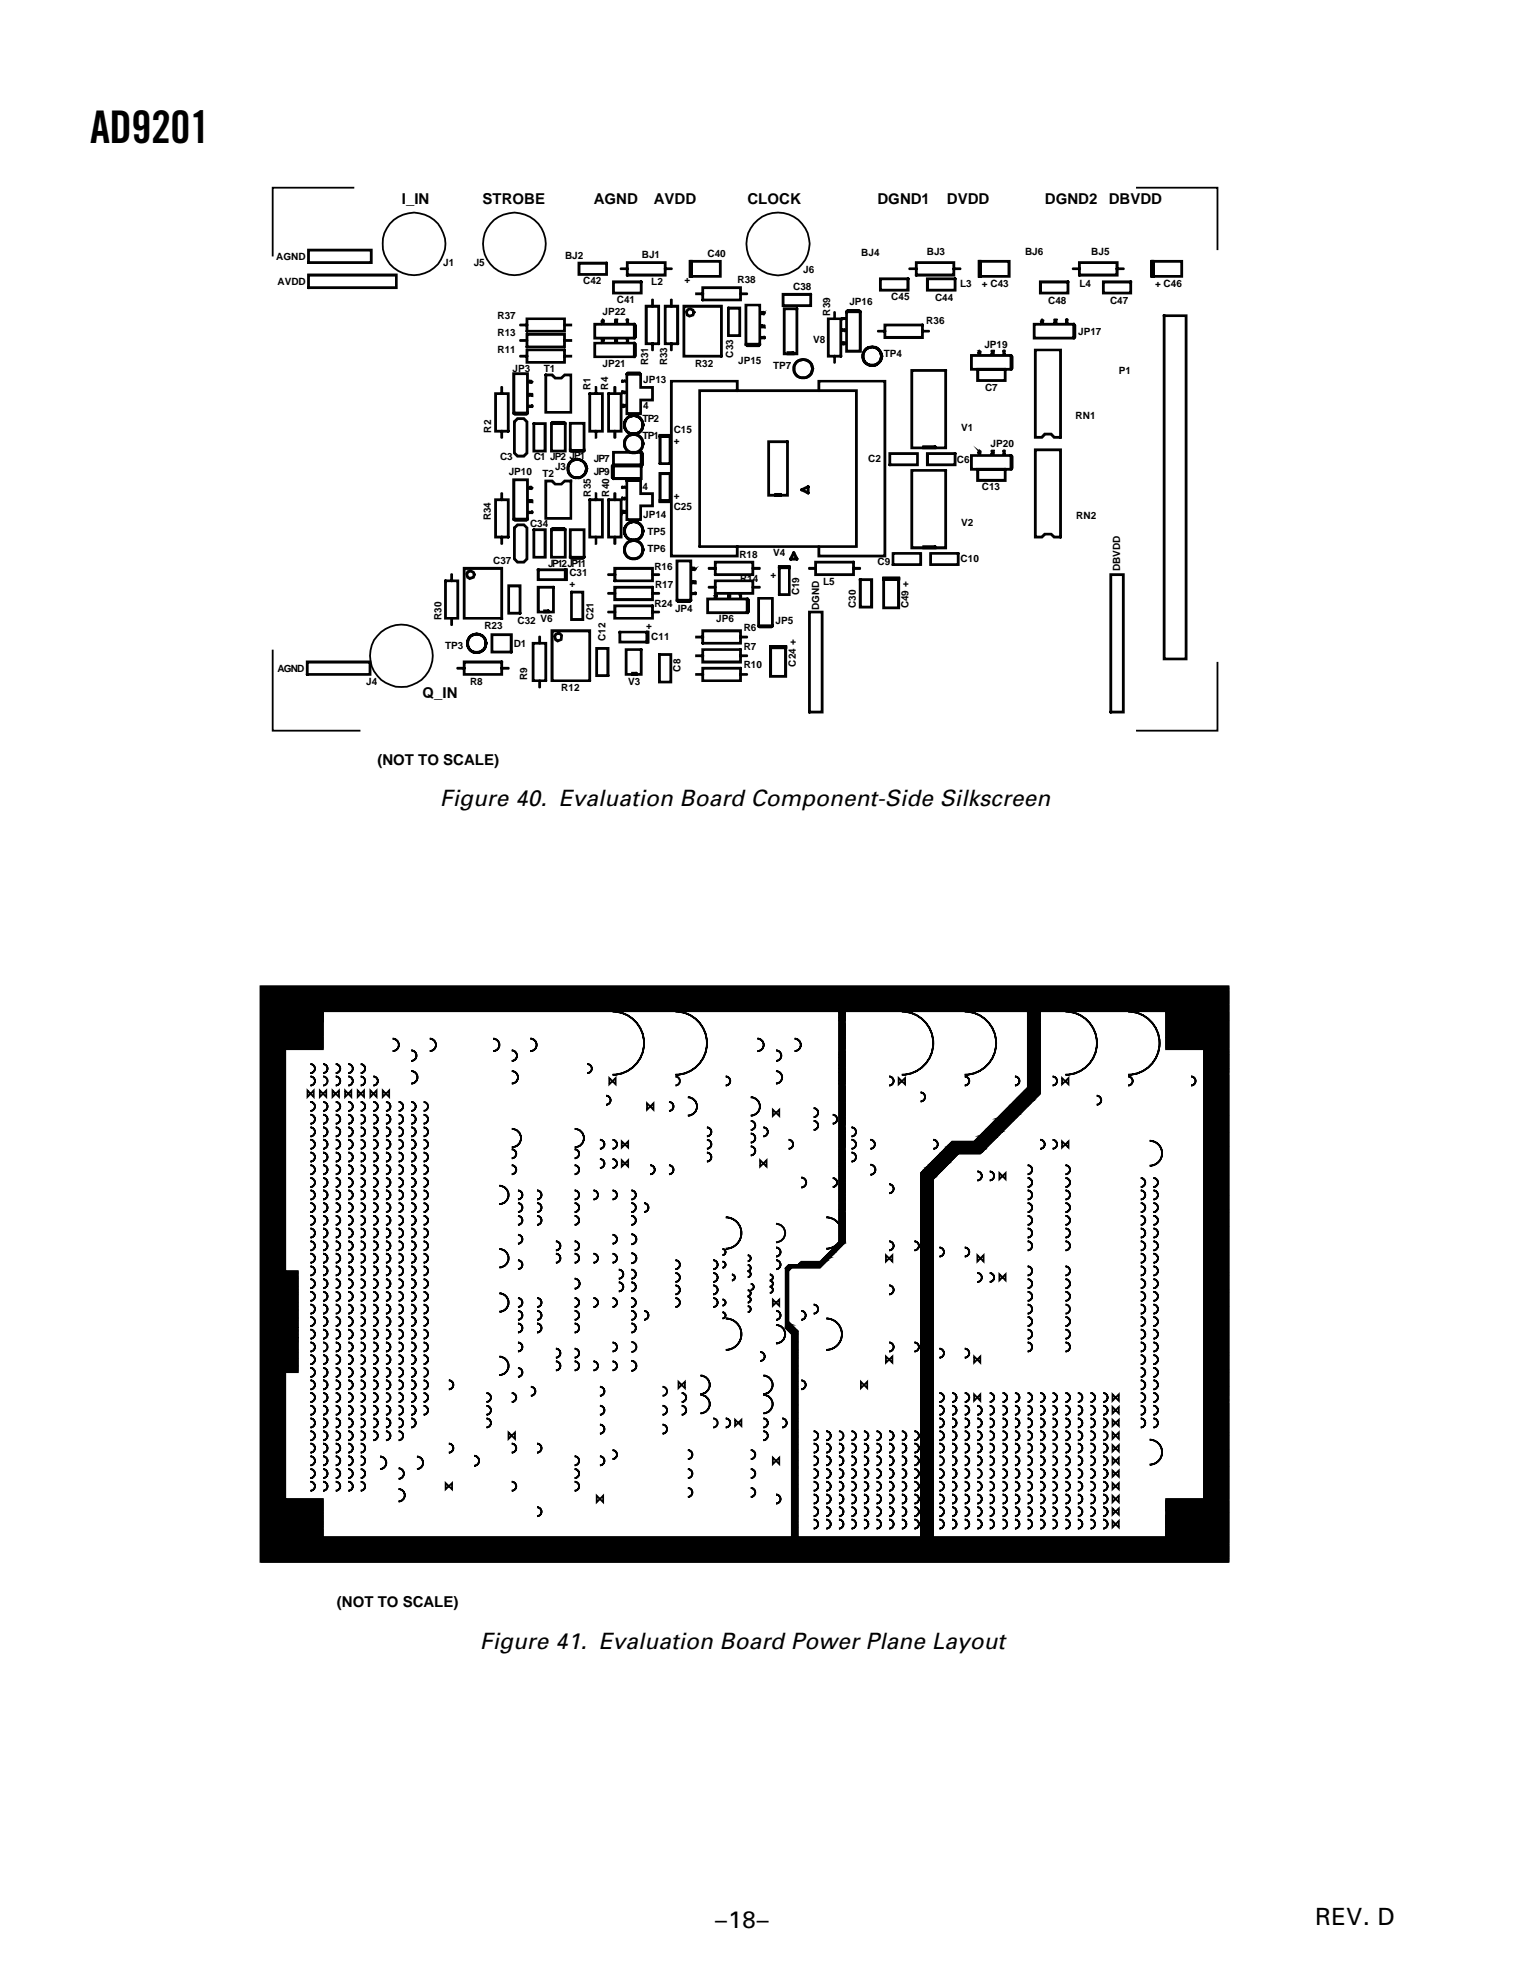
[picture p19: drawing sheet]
<svg xmlns="http://www.w3.org/2000/svg" width="216mm" height="279mm" viewBox="0 0 216 279" stroke-linecap="round" stroke-linejoin="round" font-family="sans-serif">
<defs><g id="words">
<text font-size="6.3" x="12.7" y="20.1">AD9201</text>
<g font-size="3.4">
<text x="100.9" y="272">–18–</text>
<text x="185.6" y="271.6">REV. D</text>
</g>
<g font-size="3.2">
<text x="62.1" y="113.8">Figure 40. Evaluation Board Component-Side Silkscreen</text>
<text x="67.7" y="232.7">Figure 41. Evaluation Board Power Plane Layout</text>
</g>
<g font-size="2.1">
<text x="56.7" y="28.8">I_IN</text>
<text x="68.1" y="28.8">STROBE</text>
<text x="83.8" y="28.8">AGND</text>
<text x="92.3" y="28.8">AVDD</text>
<text x="105.5" y="28.8">CLOCK</text>
<text x="123.8" y="28.8">DGND1</text>
<text x="133.6" y="28.8">DVDD</text>
<text x="147.5" y="28.8">DGND2</text>
<text x="156.5" y="28.8">DBVDD</text>
<text x="59.6" y="98.5">Q_IN</text>
<text x="53.3" y="107.9">(NOT TO SCALE)</text>
<text x="47.5" y="226.7">(NOT TO SCALE)</text>
</g>
<g font-size="1.4">
<text x="39" y="36.7">AGND</text>
<text x="39.2" y="40.2">AVDD</text>
<text x="62.5" y="37.5">J1</text>
<text x="66.9" y="37.5">J5</text>
<text x="79.7" y="36.5">BJ2</text>
<text x="82.3" y="40.1">C42</text>
<text x="90.6" y="36.4">BJ1</text>
<text x="91.9" y="40.3">L2</text>
<text x="96.6" y="39.9">+</text>
<text x="99.8" y="36.3">C40</text>
<text x="104.1" y="39.9">R38</text>
<text x="111.9" y="40.9">C38</text>
<text x="113.3" y="38.5">J6</text>
<text x="121.5" y="36.1">BJ4</text>
<text x="130.8" y="36">BJ3</text>
<text x="135.5" y="40.5">L3</text>
<text x="138.6" y="40.5">+ C43</text>
<text x="144.6" y="36">BJ6</text>
<text x="152.3" y="40.5">L4</text>
<text x="154" y="36">BJ5</text>
<text x="163" y="40.5">+ C46</text>
<text x="70.2" y="45">R37</text>
<text x="70.2" y="47.4">R13</text>
<text x="85" y="44.5">JP22</text>
<text x="87" y="42.7">C41</text>
<text x="117.1" y="44.5" transform="rotate(-90 117.1 44.5)">R39</text>
<text x="119.9" y="43.1">JP16</text>
<text x="125.8" y="42.3">C45</text>
<text x="130.7" y="45.7">R36</text>
<text x="131.9" y="42.5">C44</text>
<text x="147.9" y="42.9">C48</text>
<text x="152.1" y="47.3">JP17</text>
<text x="156.6" y="42.9">C47</text>
<text x="70.2" y="49.8">R11</text>
<text x="72.3" y="52.4">JP3</text>
<text x="76.7" y="52.5">T1</text>
<text x="85" y="51.7">JP21</text>
<text x="91.5" y="51.5" transform="rotate(-90 91.5 51.5)">R31</text>
<text x="94.1" y="51.5" transform="rotate(-90 94.1 51.5)">R33</text>
<text x="98.1" y="51.7">R32</text>
<text x="103.5" y="50.5" transform="rotate(-90 103.5 50.5)">C33</text>
<text x="104.2" y="51.4">JP15</text>
<text x="109.1" y="52.1">TP7</text>
<text x="114.7" y="48.4">V8</text>
<text x="124.7" y="50.3">TP4</text>
<text x="138.9" y="49.1">JP19</text>
<text x="157.9" y="52.7">P1</text>
<text x="83.3" y="55" transform="rotate(-90 83.3 55)">R1</text>
<text x="85.8" y="55" transform="rotate(-90 85.8 55)">R4</text>
<text x="90.7" y="59.6">TP2</text>
<text x="90.8" y="54">JP13</text>
<text x="90.8" y="57.7">4</text>
<text x="139" y="55.2">C7</text>
<text x="151.8" y="59.1">RN1</text>
<text x="69.3" y="61" transform="rotate(-90 69.3 61)">R2</text>
<text x="70.6" y="65">C3</text>
<text x="75.3" y="64.9">C1 JP2 JP1</text>
<text x="83.8" y="65.1">JP7</text>
<text x="90.7" y="61.9">TP1</text>
<text x="95.1" y="61.1">C15</text>
<text x="95.1" y="62.6">+</text>
<text x="122.5" y="65.1">C2</text>
<text x="135" y="65.3">C6</text>
<text x="135.6" y="60.8">V1</text>
<text x="139.8" y="63">JP20</text>
<text x="71.8" y="67.1">JP10</text>
<text x="76.6" y="67.4">T2</text>
<text x="78.3" y="66.3">J3</text>
<text x="83.4" y="70.1" transform="rotate(-90 83.4 70.1)">R35</text>
<text x="83.8" y="67">JP9</text>
<text x="86" y="70.1" transform="rotate(-90 86 70.1)">R40</text>
<text x="90.7" y="69.1">4</text>
<text x="95.1" y="70.4">+</text>
<text x="95.1" y="72">C25</text>
<text x="138.6" y="69.2">C13</text>
<text x="69.3" y="73.4" transform="rotate(-90 69.3 73.4)">R34</text>
<text x="74.8" y="74.4">C34</text>
<text x="90.8" y="73.1">JP14</text>
<text x="91.4" y="75.6">TP5</text>
<text x="91.4" y="77.9">TP6</text>
<text x="135.6" y="74.2">V2</text>
<text x="151.9" y="73.3">RN2</text>
<text x="69.6" y="79.6">C37</text>
<text x="77.3" y="80">JP12JP11</text>
<text x="80.3" y="81.3">C31</text>
<text x="80.3" y="82.8">+</text>
<text x="92.3" y="80.4">R16</text>
<text x="92.4" y="83">R17</text>
<text x="104.3" y="78.7">R18</text>
<text x="104.4" y="82.1">R14</text>
<text x="108.7" y="81.6">+</text>
<text x="109.1" y="78.5">V4</text>
<text x="116.2" y="82.5">L5</text>
<text x="123.8" y="79.8">C9</text>
<text x="135.6" y="79.3">C10</text>
<text x="158.1" y="80.6" transform="rotate(-90 158.1 80.6)">DBVDD</text>
<text x="62.3" y="87.5" transform="rotate(-90 62.3 87.5)">R30</text>
<text x="68.4" y="88.7">R23</text>
<text x="73" y="88">C32 V6</text>
<text x="83.7" y="87.5" transform="rotate(-90 83.7 87.5)">C21</text>
<text x="91.2" y="88.7">+</text>
<text x="92.3" y="85.6">R24</text>
<text x="95.2" y="86.3">JP4</text>
<text x="101.1" y="87.8">JP6</text>
<text x="105" y="89">R6</text>
<text x="109.4" y="88.1">JP5</text>
<text x="112.8" y="84" transform="rotate(-90 112.8 84)">C19</text>
<text x="115.6" y="86.1" transform="rotate(-90 115.6 86.1)">DGND</text>
<text x="120.7" y="85.8" transform="rotate(-90 120.7 85.8)">C30</text>
<text x="128.2" y="85.9" transform="rotate(-90 128.2 85.9)">C49 +</text>
<text x="39.2" y="94.8">AGND</text>
<text x="62.8" y="91.6">TP3</text>
<text x="72.5" y="91.3">D1</text>
<text x="85.4" y="90.4" transform="rotate(-90 85.4 90.4)">C12</text>
<text x="91.9" y="90.3">C11</text>
<text x="96" y="94.8" transform="rotate(-90 96 94.8)">C8</text>
<text x="105" y="91.7">R7</text>
<text x="105" y="94.3">R10</text>
<text x="112.3" y="94.1" transform="rotate(-90 112.3 94.1)">C24 +</text>
<text x="51.7" y="96.7">J4</text>
<text x="66.3" y="96.6">R8</text>
<text x="74.4" y="96" transform="rotate(-90 74.4 96)">R9</text>
<text x="79.2" y="97.5">R12</text>
<text x="88.6" y="96.6">V3</text>
</g>
</g></defs>
<g fill="none" stroke="#000" stroke-width=".25">
<path d="M43.5 38.7h12.5v2h-12.5v-.2h12.4v-1.6h-12.3v1.7l-.1 .1zM43.5 35.2h9v1.9h-9v-.1h8.8v-1.6h-8.7v1.7h-.1zM50 26.5h-11.5v9.7M81.6 37.1h4v.1h-3.8v1.5h3.7v-1.6h.1l.1 1.7h-4.1zM86.5 39.7h4v.2h-3.9v1.4h3.8v-1.6h.1l.1 1.7h-4.1zM87.6 37.9h1v.1h-1zM88.4 37h5.5v1.9h-5.4v-.2h5.3v-1.6h-5.2v1.8h-.1zM93.8 37.9h1v.1h-1zM97.3 36.8h.3l-.1 2.3-.1-.1v-2.1v2l.2 .1-.3 .1zM97.4 36.8h.3v2.3h-.3v-2.3h.3l-.1 2.3-.1-.1v-2.1l.1 2-.1-2 .1 2h4v-2h-3.9v2.1l-.2 .1v-2.3h4.2v2.3h-4.3zM124.2 39.3h4v.1h-3.9v1.5h3.7v-1.6h.2v1.7h-4zM128.3 37.9h1l.1 .1h-1.1z"/>
<path d="M129.2 37h5.5v1.9h-5.4v-.2h5.2v-1.6h-5.1v1.8h-.1zM130.8 39.3h4v.1h-3.8v1.5h3.7v-1.6h.1v1.7h-4zM134.5 37.9h1v.1h-.9zM138.1 36.8h.2v2.3l-.1-.1v-2.1v2l.1 .1-.2 .1zM138.2 36.8h.2v2.3l-.1-.1v-2.1l.1 2.1-.2 .1zM138.2 36.8h.2v2.3l-.1-.1v-2.1v2h4v-2h-3.9v2.1l-.1 .1v-2.3h4.2v2.3h-4.3zM146.7 39.7h4v.2h-3.8v1.4h3.7v-1.6h.1l.1 1.7h-4.1zM151.4 37.9h.9l.1 .1h-1zM152.2 37h5.5v1.9h-5.4v-.2h5.2v-1.6h-5.1v1.8h-.1zM155.6 39.7h4v.2h-3.8v1.4h3.7v-1.6h.1v1.7h-4zM157.5 37.9h1l.1 .1h-1zM160.3 26.5h11.5v8.8"/>
<path d="M162.4 36.8h.3l-.1 2.3-.1-.1v-2.1l.1 2 .1 .1-.3 .1zM162.5 36.8h.3v2.3h-.3v-2.3h.3l-.1 2.3-.1-.1v-2.1l.1 2-.1-2 .1 2h4v-2h-3.9v2.1l-.2 .1v-2.3h4.2v2.3h-4.3zM69.9 55.5h1.9v5.4h-.2v-5.3h-1.6v5.2h1.8v.1h-1.9zM70.7 54.6h.2l-.1 1h-.1zM72.4 58.2h.2l.1 .2h1.6l.1-.2 .1 .1-.2 .2h-1.6zM72.4 52.7h2.1v5.6h-.1v-5.5h-1.8v5.4h1.9v.1h-2.1zM72.5 58.3h1.9v.1l-1.8 .1zM73 59h1l.4 .5v4.5l-.4 .4h-1l-.5-.4 .1-4.5h.1v4.4l.4 .4h.8l.4-.4v-4.3l-.4-.5h-.8l-.5 .5-.1-.1zM73.4 45.8h1v.1h-1zM73.4 48h1v.1h-1zM73.4 50.2h1v.1h-1zM74.3 44.9h5.4v1.9h-5.4v-.1h5.3v-1.7h-5.2v1.8h-.1z"/>
<path d="M74.3 47.1h5.4v1.9h-5.4v-.1h5.3v-1.6h-5.2v1.7h-.1zM74.3 49.3h5.4v.1h-5.3v1.7h5.2v-1.7l.1-.1v1.9h-5.4zM74.6 57.3l.5-.1v.1l-.5 .1zM74.6 57.2l.2 .1-.1 .2-.1-.2zM74.6 55.6h.1v.3h-.1zM74.6 55.6h.2l.2 .1v-.1h.1v.3l-.5-.2zM74.7 53.7l.2 .1-.3 .2-.1-.1zM74.7 53.9l.2-.2 .3 .2-.2 .2-.1-.1 .1-.1zM75 57.2h.1v.3l-.1-.1zM75.3 59.7h1.7v4h-1.7v-4h.1v3.9h1.4v-3.8h-1.5zM76.9 52.9l1.1-.1 .4 .5h.8l.5-.5h.9v5.4h-3.7l.1-5.4 .1 .1v5.2h3.4v-5.1h-.8l-.5 .4h-.9l-.5-.4h-.8zM77.7 59.7l.3-.2h1.6l.2 .3h-.1l-.1-.1h-1.6l-.1 .1z"/>
<path d="M77.8 59.7h2v4h-2.1l.1-4h.1v3.9h1.8v-3.8h-1.9zM77.9 59.6h1.8v.1l-1.8 .1zM79.6 50.2h1v.1h-.9zM79.6 48h1v.1h-.9zM79.6 45.8h1v.1h-.9zM80.4 59.7h2.1v4l-.2-.1v-3.8h-1.8v3.7h2v.1l-2.1 .1zM83.1 55.5h2v5.4h-2l.1-5.4h.1v5.3h1.6v-5.2h-1.7zM83.9 48.4h5.6v.1h-5.5v1.8h5.4v-1.9h.1l.1 2h-5.7zM83.9 45.7h5.6v.1h-5.5v1.8h5.4v-1.9h.1l.1 2.1h-5.7zM84.1 54.6h.1l-.1 1zM85 48h.1v.2h.1l-.1 .1-.2-.1zM85 45.4h.1v.1h.1l-.1 .2-.2-.2z"/>
<path d="M85 47.7l.2 .1v.1h-.2l.1 .2-.2-.2zM85 45.1l.2 .1v.1h-.2l.1 .2-.2-.2zM85.8 55.5h1.9v5.4h-1.9v-5.4h.1v5.3h1.7v-5.2h-1.8zM86.7 54.6h.1v1h-.1zM86.8 45.5h.3l-.3 .1zM86.8 45.1h.3v.2l-.2 .1v.2h-.1v-.2l.2-.2h-.2zM86.8 48.1h.2l.1 .1-.3 .1zM86.8 47.8l.3-.1-.2 .6-.1-.3 .2-.2-.2 .1zM87.8 53.8h.6zM87.8 53.7h.1v.2h-.1zM87.8 55.3l.3 .1v-.2h.1l.2 .2-.3 .1zM87.8 55.2h.1v.3h-.1z"/>
<path d="M87.9 57.1v.1h.2l-.1 .3-.3-.2zM88 57.2h.2l-.1-.1h.1l.2 .2-.2 .1-.2-.1zM88.1 53.7l.3 .1h-.1h-.2zM88.4 59.1a1.41 1.41 0 0 1 1.5-.5 1.41 1.41 0 0 1 1 1.4h-.2a1.27 1.27 0 0 0-1.2-1.3 1.27 1.27 0 0 0-1.3 1.3 1.27 1.27 0 0 0 1.4 1.2 1.28 1.28 0 0 0 1.1-1.3h.1a1.38 1.38 0 0 1-1.8 1.4 1.38 1.38 0 0 1-.6-2.2zM88.4 45.1h.2l.1 .1h-.3zM88.4 47.8l.2-.1 .1 .1-.3 .1zM88.4 52.8h2v1.8h1.7v1.9h-1.7v2h-2v-5.7h.1v5.5h1.8v-1.9h1.7v-1.7h-1.7v-1.8zM88.4 45.1h.2v.5h-.2zM88.4 52.7h1.9l.1 .1h-1.9zM88.5 47.7l.1 .1v.5h-.2zM88.5 58.9a1.39 1.39 0 0 1 1.5-.2 1.39 1.39 0 0 1 .8 1.3h-.1a1.25 1.25 0 0 0-1.7-1.2 1.25 1.25 0 0 0-.5 2 1.25 1.25 0 0 0 2-.2l.2-.7h.1a1.39 1.39 0 0 1-2 1.3 1.39 1.39 0 0 1-.3-2.3zM88.6 45.5h.1l-.2 .1h-.1z"/>
<path d="M88.6 48.1l.1 .1-.2 .1-.1-.1zM88.6 52.6h1.7l.1 .2-.2-.1h-1.5l-.3 .2zM89.4 45.7h.1l.2 .2v1.7l-.2 .2-.1-.1 .2-.2v-1.5zM89.5 48.4l.2 .1v1.7l-.2 .2-.1-.1 .2-.2v-1.5zM89.6 45.8h.1l-.1 1.9h-.1zM89.6 48.4l.1 .1-.1 1.8h-.1zM91.1 43.1h1.9v5.5l-.1-.1v-5.2h-1.6v5.1h1.7v.1l-1.9 .1zM92 48.5h.1v.9h-.1zM92 42.3h.1v1h-.1zM93.8 43.1h1.9v5.5l-.2-.1v-5.2h-1.6v5.1h1.8v.1l-1.9 .1zM94.7 48.5h.1v.9h-.1zM94.7 53.7h9.4v1.5h-.1v-1.4h-9.2v24.6h9.2v-1.3h.1v1.4h-9.4z"/>
<path d="M94.7 42.3h.1v1h-.1zM96.4 43.1h5.5l-.1 7.2h-.1v-7h-5.1v6.9h5.2l.1 .1h-5.5zM97 43.6l.4-.1 .4 .2 .2 .4-.1 .1-.2-.4-.3-.2-.3 .1-.2 .3 .1 .4 .3 .1 .4-.1 .2-.3h.1l-.2 .4-.5 .2-.4-.2-.1-.5zM98.2 41.4h1v.1h-1zM98.7 55.1h22.2v22.1l-22.2-.1h22.1v-21.9h-22v21.9h-.1zM99.1 40.5h5.5v1.9h-5.5v-.1h5.3v-1.6h-5.2v1.7h-.1zM102.7 43.4h1.8v4h-1.8l.1-4v3.9h1.5v-3.7h-1.5zM104.4 41.4h1v.1h-.9zM105.2 48.5h.1l.2 .2h1.5l.2-.2 .1 .1-.2 .3h-1.7zM105.2 43h2.1v5.7l-.1-.1v-5.5h-1.9v5.4h2v.1l-2.1 .1zM105.3 48.6h1.9v.1h-1.9zM107.3 47.5h.6v.2h-.6z"/>
<path d="M107.3 47.5l.3 .2-.1 .1-.2-.1zM107.4 45.9h.1v.3h-.1zM107.4 45.9h.2l.2 .2v-.2h.1v.3l-.6-.2zM107.5 44l.2 .2h-.2v.1h-.1l-.1-.1zM107.7 44l.2 .2-.1 .2-.1-.1v-.1h-.2zM107.8 47.5h.1v.3l-.1-.1zM110.4 41.5h4v.1h-3.8v1.5h3.7v-1.6h.1l.1 1.7h-4.1zM110.6 43.5h1.9v.1h-1.8v6.3h1.7v-6.4h.1v6.5h-1.9zM111.1 49.7h.9v.1l-.7 .1h.5v-.2h.2v.3h-.9zM112.3 51.1a1.39 1.39 0 0 1 1.5-.4 1.39 1.39 0 0 1 .9 1.4h-.1a1.28 1.28 0 0 0-1.3-1.3 1.28 1.28 0 0 0-1.2 1.4 1.29 1.29 0 0 0 1.4 1.1 1.29 1.29 0 0 0 1.1-1.4h.1a1.38 1.38 0 0 1-1.8 1.4 1.38 1.38 0 0 1-.6-2.2zM112.4 51a1.41 1.41 0 0 1 1.5-.2 1.41 1.41 0 0 1 .8 1.3h-.1a1.27 1.27 0 0 0-1.3-1.4 1.27 1.27 0 0 0-1.2 1.5 1.27 1.27 0 0 0 1.6 1 1.44 1.44 0 0 0 .9-1.3l.1 .1a1.39 1.39 0 0 1-1.9 1.3 1.39 1.39 0 0 1-.4-2.3zM115.5 53.7h9.4v24.8h-9.4v-1.4h.1v1.3h9.2v-24.6h-9.2v1.4h-.1z"/>
<path d="M116.8 44.9h1.9v5.4h-.1v-5.3h-1.6v5.2h1.7v.1h-1.9zM117.7 50.2l.1 1zM117.7 44l.1 1h-.1zM118.8 46.5h.1v.2h-.1zM118.8 45l.5-.1 .1 .1zM118.8 44.9h.1v.2h-.1zM118.8 46.4l.3 .2v-.1l.1-.1 .2 .2-.3 .2-.3-.3zM118.9 48.3h.1l-.1 .1h.2l-.1 .2-.2-.1zM119 48.4h.2l-.1-.1h.2l.1 .2-.2 .1zM119.1 44.9l.3 .1h-.3zM119.4 44h2.1v5.6h-2.1v-5.6h.1v5.5h1.8v-5.4h-1.9zM119.4 43.9h1.9l.1 .1h-1.9z"/>
<path d="M119.6 43.7h1.6l.3 .4-.3-.2h-1.5l-.3 .2zM122 49.4a1.4 1.4 0 0 1 1.6-.5 1.4 1.4 0 0 1 .9 1.4l-.1 .1a1.34 1.34 0 0 0-.8-1.2 1.34 1.34 0 0 0-1.5 .2 1.25 1.25 0 0 0 .6 2 1.25 1.25 0 0 0 1.6-1.2h.2a1.41 1.41 0 0 1-1.9 1.4 1.41 1.41 0 0 1-.6-2.2zM122.2 49.2a1.42 1.42 0 0 1 1.5-.2 1.42 1.42 0 0 1 .8 1.3h-.2a1.27 1.27 0 0 0-1.6-1.2 1.27 1.27 0 0 0-.6 2 1.27 1.27 0 0 0 2.1-.2l.1-.7h.2a1.42 1.42 0 0 1-2 1.3 1.42 1.42 0 0 1-.3-2.3zM123.9 46.7h1v.1h-1zM124.8 45.8h5.4v.1h-5.3v1.6h5.2v-1.7h.1v1.9h-5.4zM128.6 52.2h4.9v.1h-4.8v10.8h4.7v-10.9h.1v11.1h-4.9zM130.1 46.7h1v.1h-1zM137 50.1h5.7v.1h-5.6v1.8h5.5v-1.9h.1v2.1h-5.7zM137.9 52h4v.2h-3.8v1.4h3.7v-1.5l.1-.1v1.8h-4zM138.2 49.8l.2 .1-.1 .2-.2-.2zM138.2 49.5l.2 .1v.1h-.2l.1 .2-.3-.1zM139.9 49.5h.3v.2l-.1 .1-.1 .2h-.1l.2-.4h-.2z"/>
<path d="M139.9 49.9h.3v.1h-.3zM141.5 49.5h.3v.1h-.2zM141.6 49.5h.1v.6l-.1-.1zM141.7 49.9h.1l-.1 .2-.1-.1zM142.6 50.1h.1l.2 .2v1.7l-.2 .2-.1-.1 .1-.2v-1.5zM142.7 50.2h.1v1.9h-.1zM145.9 45.7h5.7v.1h-5.6v1.8h5.4v-1.9h.2v2.1h-5.7zM146 49.3h3.7v12.5l-.1-.1v-12.3h-3.4v12.2h.8l.4-.4h1l.4 .4h.9v.1l-1 .1-.4-.5h-.8l-.4 .5h-1.1zM147 45.4h.1v.1h.1l-.1 .2-.2-.2zM147.1 45.1l.1 .1v.1h-.1v.2l-.2-.2zM148.8 45.5h.3v.1h-.3zM148.8 45.1h.3v.2l-.2 .1v.2h-.1l.2-.4h-.2z"/>
<path d="M150.4 45.1h.2l.1 .1h-.3zM150.5 45.1h.1v.5h-.1zM150.6 45.5h.1l-.1 .1h-.1zM151.4 45.7h.2l.1 .2v1.7l-.1 .2-.2-.1 .2-.2v-1.5zM151.6 45.8h.1l-.1 1.9zM164.2 44.5h3.2v48.5h-3.2v-48.5h.1v48.4h3v-48.3h-3.1zM69.9 70.5h1.9v5.4l-.2-.1v-5.2h-1.6v5.1h1.8v.1l-1.9 .1zM70.7 75.8h.2l-.1 1-.1-.1zM70.7 60.8h.2l-.1 1-.1-.1zM70.8 69.6h.1l-.1 1h-.1zM72.4 67.6h2.1v5.7h-.1v-5.5h-1.8v5.4h1.9v.1h-2.1zM72.4 73.2l.3 .2h1.6l.1-.2 .1 .1-.2 .2h-1.6l-.3-.2z"/>
<path d="M72.5 74.5l.5-.5h1l.4 .5v4.4l-.4 .5h-1l-.5-.5v-4.4h.2v4.3l.4 .5h.8l.4-.5v-4.3l-.4-.4h-.8l-.5 .5zM72.5 73.3h1.9v.1h-1.8zM74.6 72.2h.5v.1l-.5 .1zM74.6 72.2l.2 .1-.1 .1-.1-.1zM74.6 70.6h.1v.3h-.1zM74.6 70.6h.2l.2 .1v-.1h.1v.3l-.5-.2zM74.7 68.7l.2 .1-.3 .2-.1-.1zM74.9 68.7l.3 .1-.2 .2h-.1l.1-.2-.3 .1zM75 72.1l.1 .1v.2h-.1zM75.3 74.7h1.7v4h-1.7v-4h.1v3.9h1.4v-3.8h-1.5zM76.9 67.8h1.1l.4 .5h.8l.5-.5h.9v.1h-.9l-.5 .5h-.9l-.5-.5h-.7v5.2h3.4v-5.3h.1v5.4h-3.7zM77.7 74.7l.3-.2h1.6l.2 .3h-.1l-.1-.2h-1.6l-.1 .2z"/>
<path d="M77.7 74.7h2.1v4h-2.1l.1-4h.1v3.9h1.8v-3.8h-1.9zM77.8 74.6l1.9 .1zM80.4 65.2a1.43 1.43 0 0 1 1.5-.3 1.43 1.43 0 0 1 .9 1.3 1.28 1.28 0 0 0-1.8-1.2 1.28 1.28 0 0 0-.4 2.1l.4 .2 .7 .1a1.3 1.3 0 0 0 1-1.4h.1a1.41 1.41 0 0 1-1.8 1.5 1.41 1.41 0 0 1-.6-2.3zM80.4 78.6l.3 .1h1.5l.2-.1 .1 .1-.2 .2h-1.7zM80.4 74.7h2.1v4h-.2v-3.9h-1.8v3.8h2v.1h-2.1zM80.4 63.4l.3 .1h1.5l.2-.1 .1 .1-.2 .2h-1.7l-.2-.2zM80.5 78.7l1.9-.1v.1l-1.9 .1zM80.5 63.6h1.9v.1h-1.9zM80.5 65a1.43 1.43 0 0 1 1.6-.1 1.43 1.43 0 0 1 .7 1.3h-.1a1.26 1.26 0 0 0-1.6-1.3 1.26 1.26 0 0 0-.6 2 1.26 1.26 0 0 0 2-.1l.2-.8h.1a1.41 1.41 0 0 1-1.9 1.4 1.41 1.41 0 0 1-.4-2.4zM83.1 70.5h2v5.4h-2l.1-5.4h.1v5.2h1.6v-5.1h-1.7zM84.1 60.8h.1l-.1 1zM84.1 69.6h.1l-.1 1z"/>
<path d="M84.1 75.7l.1 .1-.1 1zM85.8 70.5h1.9v5.4h-1.9v-5.4h.1v5.2h1.7v-5.1h-1.8zM86.3 65.7l.2-.2 .1 .1-.1 .2v1.5l.1 .2v.1l-.3-.2zM86.4 65.6h.2l-.1 1.9h-.1zM86.5 65.5h4.1v2.1h-4.1v-.2h3.9v-1.7h-3.8v1.9h-.1zM86.5 63.8h4v.1h-3.9v1.8h3.8v-1.9h.1l.1 2h-4.1zM86.7 60.8h.1v1l-.1-.1zM86.7 75.8h.1v1l-.1-.1zM86.7 69.6h.1v1h-.1zM87.8 68.7h.5l.1 .1h-.6zM87.8 68.7h.1v.2l-.1-.1zM87.8 70.2h.1v.3h-.1z"/>
<path d="M87.8 70.2l.3 .1v-.1h.1l.2 .2-.3 .1-.3-.2zM87.9 72v.2l.1-.1h.1l-.1 .3-.3-.2zM88 72.1l.2 .1-.1-.1h.1l.2 .1-.2 .2-.2-.2zM88.1 68.7h.3l-.1 .1-.2-.1zM88.4 74.1a1.41 1.41 0 0 1 1.5-.5 1.41 1.41 0 0 1 1 1.4h-.2a1.27 1.27 0 0 0-1-1.3 1.27 1.27 0 0 0-1.5 .9 1.27 1.27 0 0 0 .8 1.5 1.27 1.27 0 0 0 1.7-1.2h.1a1.38 1.38 0 0 1-1.8 1.4 1.38 1.38 0 0 1-.6-2.2zM88.4 76.7a1.37 1.37 0 0 1 1.5-.4 1.37 1.37 0 0 1 .9 1.3l-.1 .1a1.27 1.27 0 0 0-1.2-1.4 1.27 1.27 0 0 0-1.3 1.3 1.27 1.27 0 0 0 1.4 1.2 1.28 1.28 0 0 0 1.1-1.3h.1a1.38 1.38 0 0 1-1.8 1.4 1.38 1.38 0 0 1-.6-2.2zM88.4 61.7a1.36 1.36 0 0 1 1.5-.4 1.36 1.36 0 0 1 .9 1.3l-.1 .1a1.25 1.25 0 0 0-1.2-1.4 1.25 1.25 0 0 0-1.3 1.3 1.25 1.25 0 0 0 1.4 1.2 1.25 1.25 0 0 0 1.1-1.3h.1a1.31 1.31 0 0 1-1.2 1.5 1.39 1.39 0 0 1-1.4-.7 1.39 1.39 0 0 1 .2-1.6zM88.4 67.7l.2-.2h1.7l.1 .3-.2-.1h-1.5l-.2 .2zM88.4 67.7h2v1.9h1.7v1.9h-1.7v1.9h-2v-5.7h.1v5.6h1.8v-2h1.7v-1.6h-1.7v-1.8h-1.9zM88.4 67.7l1.9-.1 .1 .1-1.9 .1zM88.5 73.9a1.38 1.38 0 0 1 1.5-.2 1.38 1.38 0 0 1 .8 1.3h-.1a1.25 1.25 0 0 0-1.5-1.3 1.25 1.25 0 0 0-.9 1.8 1.25 1.25 0 0 0 1.9 .4l.3-.4 .2-.6h.1a1.39 1.39 0 0 1-1.9 1.3 1.39 1.39 0 0 1-.4-2.3zM88.5 76.5a1.39 1.39 0 0 1 1.5-.2 1.39 1.39 0 0 1 .8 1.3h-.1a1.25 1.25 0 0 0-1.5-1.2 1.25 1.25 0 0 0-.9 1.7 1.25 1.25 0 0 0 1.9 .4l.3-.4 .2-.6h.1a1.39 1.39 0 0 1-2 1.3 1.39 1.39 0 0 1-.3-2.3z"/>
<path d="M88.5 61.5a1.38 1.38 0 0 1 1.5-.2 1.38 1.38 0 0 1 .8 1.3h-.1a1.25 1.25 0 0 0-1.7-1.2 1.25 1.25 0 0 0-.5 2 1.25 1.25 0 0 0 2-.2l.2-.7h.1a1.39 1.39 0 0 1-2 1.4 1.39 1.39 0 0 1-.3-2.4zM90.4 63.8h.1l.2 .2v1.6l-.2 .2-.1-.1 .2-.1v-1.6zM90.6 63.9v1.8h-.1zM93.1 61.5h1.5v4l-1.5-.1h1.4v-3.8h-1.3v3.8h-.1zM93.1 66.7l1.5 .1v.1h-1.4v3.7h1.3v-3.8v-.1l.1 .1v4h-1.5zM93.1 70.6h1.5v.1h-1.4h1.3v-.1h.1v.3h-1.5zM93.1 61.4h1.5v.3h-1.5v-.2h1.4h-1.3v.1l-.1 .1zM95.5 79.1h2.1l-.1 5.7-.1-.1v-5.5h-1.8v5.4h1.9l.1 .1-2.1 .1zM100.9 79.3h5.4v1.9h-5.4v-.2h5.3v-1.6h-5.2v1.7l-.1 .1zM108.4 62.3h2.8v.1h-2.7v7.4h2.6v-7.5h.1v7.7h-2.8zM109.4 69.7h.8v.1l-.7 .1h.6l.1-.2v.3h-.8zM109.9 80h1.5v4l-1.5-.1v-.1h1.4v-3.7h-1.3v3.8h-.1z"/>
<path d="M109.9 79.9h1.5v.3h-1.5v-.2h1.4h-1.3v.2h-.1zM111.5 78.8h1v.1l-1 .1zM111.9 78l.2-.1 .4 1-.1 .1zM112 77.9l.1 .1-.5 1-.1-.1zM113.1 69.1l.9-.5 .1 .1-1 .5zM113.1 69l1 .5v.1l-1-.4zM114 68.7h.1v.9h-.1zM115 79.3h5.5v.1h-5.3v1.6h5.2v-1.7h.1v1.9h-5.5zM125.5 63.9h4v1.8h-4v-.2h3.9v-1.4h-3.8v1.5l-.1 .1zM126 78h4v1.7h-4v-.1h3.8v-1.5h-3.7v1.6h-.1zM128.6 66.3l4.9 .1h-4.8v10.8h4.7v-10.8h.1v11h-4.9zM130.3 77.1h1.7v.1h-1.6h1.5l.1-.1v.3h-1.7z"/>
<path d="M130.3 63h1.7v.1h-1.6h1.5v-.1h.1v.3h-1.7zM130.8 63.9h4v.2h-3.8v1.4h3.7v-1.5l.1-.1v1.8h-4zM131.2 78h4.1v.1h-3.9v1.5h3.7v-1.5l.2-.1v1.7h-4.1zM137 64.2h5.7v.1h-5.6v1.9h5.5v-1.9l.1-.1v2.1h-5.7zM137.9 66.2h4v.1h-3.8v1.4h3.7v-1.5h.1v1.7h-4zM138.2 63.8l.1 .1-.1 .1h.2l-.1 .2-.2-.2zM138.2 63.5l.2 .2v.1h-.2l.1 .2-.3-.2zM139.9 64h.3v.1h-.2zM139.9 63.6h.3l-.2 .5h-.1l.2-.4h-.2zM141.5 63.6h.3v.1h-.2zM141.6 63.6h.1v.6l-.1-.1zM141.7 63.9l.1 .1-.1 .2-.1-.1z"/>
<path d="M142.6 64.2l.3 .2v1.6l-.2 .3-.1-.1 .1-.2v-1.5l-.1-.2zM142.7 64.3h.1v1.9h-.1zM146 63.4h3.7v12.5l-.1-.1v-12.3h-3.4v12.2h.8l.4-.4h1l.4 .4h.9v.1l-1 .1-.4-.5h-.8l-.4 .5h-1.1zM38.5 91.7v11.4h12.4M43.3 93.3h9v1.9h-9v-.1h8.8v-1.6h-8.7v1.7h-.1zM62.8 81.9h1.9v5.4h-1.9v-5.4h.1v5.3h1.6v-5.2h-1.7zM63.7 87.2h.1v1h-.1zM63.7 81.1h.1v.9h-.1zM64.5 94.3l1-.1 .1 .1-1 .1zM65.4 93.3h5.4v.2h-5.2v1.6h5.1v-1.7l.1-.1 .1 1.9h-5.5zM65.4 80.1h5.5v7.2h-.2v-7h-5.1v6.9h5.2l.1 .1h-5.5zM66 80.6l.4-.1 .5 .2 .1 .4-.1 .1-.1-.4-.4-.2-.3 .2-.2 .2 .1 .4 .3 .1 .5-.1 .1-.4h.1l-.1 .5-.6 .2-.4-.2-.1-.5z"/>
<path d="M66.2 89.9a1.38 1.38 0 0 1 1.6-.4 1.38 1.38 0 0 1 .8 1.3v.1a1.27 1.27 0 0 0-1.3-1.4 1.27 1.27 0 0 0-1.3 1.3 1.27 1.27 0 0 0 1.5 1.2 1.23 1.23 0 0 0 1-1.3h.1a1.39 1.39 0 0 1-1.8 1.4 1.39 1.39 0 0 1-.6-2.2zM66.3 89.7a1.41 1.41 0 0 1 1.5-.2 1.41 1.41 0 0 1 .8 1.3h-.1a1.26 1.26 0 0 0-1.7-1.2 1.26 1.26 0 0 0-.5 2 1.26 1.26 0 0 0 2.1-.2l.1-.7h.1a1.39 1.39 0 0 1-1.9 1.4 1.39 1.39 0 0 1-.4-2.4zM69.3 89.5h2.9v2.5h-.1v-2.4h-2.6v2.3h2.7v.1l-2.9 .1zM70.7 94.3l1.1-.1v.1l-1 .1zM71.7 82.6h1.8l-.1 4h-.1v-3.8h-1.5v3.7h1.6l.1 .1h-1.8zM75.2 90.7h1.9v5.4h-.2v-5.3h-1.6v5.2l1.8 .1h-1.9zM75.9 80.4l4-.1v1.6h-4v-1.6l.1 .1v1.3h3.8v-1.2h-3.9zM75.9 82.8h2.3l-.1 .1h-2.1v3.4h2v-3.5h.2v3.6h-2.3zM76.1 96h.1v1h-.1zM76.1 89.8l.1 .1v.9h-.1zM76.8 86.1h.6v.2h-.5h.4l.1-.2v.3h-.6zM77.8 88.9h5.5v7.2h-.2v-7h-5.1v6.9l5.3 .1h-5.5z"/>
<path d="M78.4 89.5l.4-.2 .1 .1-.4 .2-.2 .2 .2 .4 .2 .2 .4-.2 .1-.6-.5-.1 .1-.2h.2l.3 .3-.1 .7-.5 .2-.4-.2-.1-.5zM79.7 80.4l.3-.1v1.6h-.3v-1.6l.1 .1 .1 1.3v-1.2h-.2zM80.6 83.5h1.7v4h-1.7v-4h.1v3.8h1.5v-3.7h-1.6zM84.1 91.4h1.8l-.1 4h-.1v-3.8h-1.4v3.7h1.5l.1 .1h-1.8zM85.8 81.1l1-.1v.1l-1 .1zM85.8 83.7h1v.1h-1zM85.8 86.3h1v.1h-1zM86.7 82.8h5.4v.1h-5.2v1.6h5.1v-1.7h.1v1.9h-5.4zM86.7 85.4h5.4v.2h-5.2v1.6h5.1v-1.7l.1-.1v1.9h-5.4zM86.7 80.1h5.4v1.9h-5.4v-.1h5.3v-1.6h-5.1v1.7h-.2zM87.4 89.2l4-.1v1.6h-4v-1.6l.1 .1v1.3h3.8v-1.3zM88.3 91.6h2.3l-2.2 .1v3.4h2v-3.5h.2v3.6h-2.3z"/>
<path d="M89.2 94.9h.6v.2h-.5h.4v-.1l.1-.1v.3h-.6zM91.2 89.2l.3-.1v1.6h-.3v-1.6l.2 .1v1.3v-1.3zM92 81.1l1-.1v.1l-1 .1zM92 83.7h1v.1h-1zM92 86.3h1v.1h-1zM93 92.3h1.7v4h-1.7v-4h.1v3.9h1.5v-3.8h-1.6zM95.5 84.6l.2 .2h1.6l.1-.2 .2 .1-.3 .2h-1.6l-.2-.2zM95.5 84.8l1.9-.1v.1l-1.8 .1zM97.6 83.7h.6v.1h-.6zM97.6 83.7l.2 .1v.1l-.2-.1zM97.6 82h.2v.3h-.1zM97.6 82h.2l.2 .2v-.2h.2v.3h-.2z"/>
<path d="M97.7 80.1l.2 .2-.2 .1-.1-.1zM97.9 80.1l.3 .2-.2 .2-.1-.1 .1-.1-.2 .1zM98.1 83.6h.1v.3l-.2-.1zM98.2 89.8h1v.1l-1 .1zM98.2 92.5h1v.1h-1zM98.2 95.1h1v.1h-1zM99.1 88.9h5.5v1.9h-5.5v-.1h5.3v-1.6h-5.2v1.7h-.1zM99.1 94.2h5.4v.2h-5.3v1.6h5.2v-1.7l.1-.1 .1 1.9h-5.5zM99.1 91.6h5.4v.1h-5.3v1.6h5.2v-1.7h.1l.1 1.9h-5.5zM99.8 84.5h5.7v.1h-5.6v1.8h5.5v-1.9h.1v2h-5.7zM100 82.8h1v.1h-1zM100 80.2l1-.1v.1l-1 .1z"/>
<path d="M100.8 84l.2-.2 .2 .1-.1 .2-.1-.1 .1 .2zM100.9 81.9h5.4v1.9h-5.4v-.1h5.3v-1.7h-5.2v1.8h-.1zM100.9 84.1l.2 .2-.1 .1-.2-.1zM102.7 84.2l.4 .1-.4 .1zM102.7 83.9l.4-.1-.3 .6-.1-.1v-.1l.2-.3-.1 .1zM104.3 83.9l.3-.1v.1l-.2 .1zM104.4 83.9h.2l-.1 .5h-.1zM104.4 89.9l1-.1v.1l-.9 .1zM104.4 95.1h1v.1h-.9zM104.4 92.5h1v.1h-.9zM104.5 84.2h.1l-.1 .2h-.1zM105.4 84.5h.1l.2 .2v1.6l-.2 .2-.1-.1 .2-.1v-1.6z"/>
<path d="M105.5 84.5l.1 .1v1.8h-.1zM106.2 80.2l1-.1v.1l-1 .1zM106.2 82.8h1v.1h-1zM107 88.3l.1-.1 .2 .2h1.5l.2-.2 .1 .1-.2 .2h-1.7zM107 84.4h2.1l-.1 4-.1-.1v-3.8h-1.8v3.7h1.9l.1 .1-2.1 .1zM107 88.3h2v.2h-1.9zM108.6 91.1h2.3v.3h-2.2v-.2h2.1l-2.1 .2zM108.6 91.2h2.3v.3h-2.3v-.3h2.3v.3h-2.2v-.2h2.1h-2l2 .1h-2l-.1 .1zM108.6 91.4l2.3-.1v4.2h-2.3l.1-4.2 .1 .1v4h2v-3.9h-2.1zM114.2 80.2l.9-.1 .1 .1-1 .1zM114.2 86.3h1.9v14.3l-1.9-.1 1.7-.1v-14h-1.6v14.1h-.1zM120.4 80.2l.9-.1 .1 .1-1 .1z"/>
<path d="M121.3 81.8l1.8-.1v4h-1.8l.1-4 .1 .1v3.8h1.4v-3.7h-1.5zM124.6 81.5h2.3v.2h-2.3v-.2h2.1l-1.9 .1-.2 .1zM124.6 81.5h2.3v.3h-2.3v-.1h2.1h-1.9l-.2 .1zM124.6 81.5h2.3v.3h-2.3v-.1h2.1h-1.9v4h1.9v-3.9h-2.1v-.1h2.3v4.1h-2.3zM156.7 81h1.9v19.6l-1.9-.1 1.7-.1v-19.2h-1.6v19.3v.1l-.1-.1zM171.8 93.4v9.7h-11.5M36.8 139.2h136.6v81.2h-136.6zM173.3 139.2h-136.5v.1h136.5v.1h-136.5v.1h136.5h-136.5v.1h136.5v.1h-136.5v.1h136.5v.1h-136.5h136.5v.1h-136.5h136.5v.1h-136.5v.1h136.5l-136.5 .1h136.5v.1h-136.5v.1h136.5v.1h-136.5h136.5v.1h-136.5v.1h136.5h-136.5v.1h136.5v.1h-136.5v.1h136.5h-136.5v.1h136.5v.1h-136.5h136.5l-136.5 .1v.1h136.5h-136.5v.1h136.5v.1h-136.5h136.5v.2h-136.5h136.5v.1h-136.5h136.5v.1h-136.5v.1h136.5v.1h-136.5v.1h136.5l-136.5 .1h136.5v.1h-136.5M36.8 151.1h3.4v.1h-3.4v.1h3.4v.1h-3.4h3.4v.1h-3.4v.1h3.4h-3.4v.1h3.4v.1h-3.4h3.4v.1h-3.4v.1h3.4v.1h-3.4h3.4v.1h-3.4v.1h3.4h-3.4v.1h3.4v.1h-3.4h3.4v.1h-3.4v.1h3.4v.1h-3.4v.1h3.4h-3.4v.1h3.4h-3.4v.1h3.4M36.8 144.3h8.7v.1h-8.7h8.7l-8.7 .1v.1h8.7h-8.7l8.7 .1v.1h-8.7h8.7v.1h-8.7v.1h8.7v.1h-8.7h8.7v.1h-8.7v.1h8.7h-8.7v.1h8.7v.1h-8.7v.1h8.7h-8.7v.1h8.7v.1h-8.7h8.7v.1h-8.7l8.7 .1h-8.7v.1h8.7v.1h-8.7v.1h8.7v.1h-8.7h8.7l-8.7 .1h8.7v.1h-8.7v.1h8.7v.1h-8.7v.1h8.7h-8.7l8.7 .1v.1h-8.7h8.7v.1h-8.7v.1h8.7h-8.7v.1h8.7v.1h-8.7v.1h8.7h-8.7v.1h8.7v.1h-8.7h8.7v.1h-8.7v.1h8.7M40.2 148.1h-3.4h3.4v.1h-3.4v.1h3.4v.1h-3.4h3.4v.1h-3.4h3.4v.1h-3.4v.1h3.4v.1h-3.4v.1h3.4h-3.4v.1h3.4v.1h-3.4h3.4l-3.4 .1v.1h3.4h-3.4v.1h3.4v.1h-3.4v.1h3.4h-3.4v.1h3.4v.1h-3.4h3.4v.1h-3.4v.1h3.4v.1h-3.4h3.4v.1h-3.4v.1h3.4h-3.4v.1h3.4v.1h-3.4h3.4v.1h-3.4v.1h3.4v.1h-3.4v.1h3.4h-3.4v.1h3.4v.1h-3.4M40.2 154.7h-3.4l3.4 .1h-3.4v.1h3.4v.1h-3.4h3.4v.1h-3.4v.1h3.4v.1h-3.4h3.4v.1h-3.4v.1h3.4v.1h-3.4h3.4v.1h-3.4v.1h3.4v.1h-3.4h3.4v.1h-3.4v.1h3.4h-3.4v.1h3.4v.1h-3.4h3.4v.1h-3.4v.1h3.4v.1h-3.4h3.4v.1h-3.4v.1h3.4h-3.4v.1h3.4v.1h-3.4h3.4v.1h-3.4v.1h3.4v.1h-3.4h3.4v.1h-3.4v.1h3.4v.1h-3.4h3.4v.1h-3.4v.1h3.4h-3.4v.1h3.4v.1h-3.4v.1h3.4h-3.4v.1h3.4v.1h-3.4h3.4v.1h-3.4v.1h3.4v.1h-3.4h3.4v.1h-3.4v.1h3.4h-3.4v.1h3.4v.1h-3.4v.1h3.4h-3.4v.1h3.4l-3.4 .1h3.4v.1h-3.4v.1h3.4h-3.4v.1h3.4v.1h-3.4l3.4 .1h-3.4v.1h3.4v.1h-3.4v.1h3.4h-3.4v.1h3.4l-3.4 .1h3.4v.1h-3.4v.1h3.4v.1h-3.4h3.4v.1h-3.4v.1h3.4h-3.4v.1h3.4v.1h-3.4v.1h3.4h-3.4v.1h3.4v.1h-3.4h3.4v.1l-3.4 .1h3.4h-3.4v.1h3.4v.1l-3.4 .1h3.4"/>
<path d="M40.2 153.2h-3.4v.1h3.4h-3.4v.1h3.4v.1h-3.4v.1h3.4h-3.4v.1h3.4v.1h-3.4h3.4v.1h-3.4v.1h3.4v.1h-3.4h3.4v.1h-3.4v.1h3.4h-3.4v.1h3.4v.1h-3.4v.1h3.4h-3.4M42.1 142.7a1.75 1.75 0 0 1 1.7 1.8 1.75 1.75 0 0 1-1.7 1.8M43.4 153.9v.9l.9-.9v.9zM43.8 155.5a.63 .63 0 0 1 .6 .6 .63 .63 0 0 1-.6 .7M43.8 157.3a.63 .63 0 0 1 .6 .6 .63 .63 0 0 1-.6 .7M43.8 159.1a.63 .63 0 0 1 .6 .6 .63 .63 0 0 1-.6 .7M43.8 151.9a.63 .63 0 0 1 .6 .6 .63 .63 0 0 1-.6 .7M43.8 150.2a.63 .63 0 0 1 .6 .6 .63 .63 0 0 1-.6 .6M45.1 153.9v.9l.9-.9v.9zM45.6 142.7h72.8v32.7l-2.7 2.7h-2.6l-.5 .4h-1.3l-.4 .4v8.5l.8 .9v28.6h-66.1v-5.4h-5.3v-17.9h1.7v-4.8h-.4v.4l-.2 .2-.4-.1-.2 .2h-.4l-.1-.2v-.5l.1-.2h.2v.2l-.2 .1v.4h.4l.1-.1v-.3h.2l.1 .3h.3l-.1-.5h.6v-1.3h-1.6v.7h-.1v-.8h1.7v-7.9h-1.7v-31.3h5.3zM45.6 155.5a.63 .63 0 0 1 .6 .6 .63 .63 0 0 1-.6 .7M45.6 159.1a.63 .63 0 0 1 .6 .6 .63 .63 0 0 1-.6 .7"/>
<path d="M45.6 157.3a.63 .63 0 0 1 .6 .6 .63 .63 0 0 1-.6 .7M45.6 151.9a.63 .63 0 0 1 .6 .6 .63 .63 0 0 1-.6 .7M45.6 150.2a.63 .63 0 0 1 .6 .6 .63 .63 0 0 1-.6 .6M46.9 153.9v.9l.9-.9v.9zM47.4 155.5a.63 .63 0 0 1 .6 .6 .63 .63 0 0 1-.6 .7M47.4 157.3a.63 .63 0 0 1 .6 .6 .63 .63 0 0 1-.6 .7M47.4 159.1a.63 .63 0 0 1 .6 .6 .63 .63 0 0 1-.6 .7M47.4 151.9a.63 .63 0 0 1 .6 .6 .63 .63 0 0 1-.6 .7M47.4 150.2a.63 .63 0 0 1 .6 .6 .63 .63 0 0 1-.6 .6M48.7 153.9v.9l.9-.9v.9zM49.2 155.5a.63 .63 0 0 1 .6 .6 .63 .63 0 0 1-.6 .7M49.2 159.1a.63 .63 0 0 1 .6 .6 .63 .63 0 0 1-.6 .7"/>
<path d="M49.2 157.3a.63 .63 0 0 1 .6 .6 .63 .63 0 0 1-.6 .7M49.2 151.9a.63 .63 0 0 1 .6 .6 .63 .63 0 0 1-.6 .7M49.2 150.2a.63 .63 0 0 1 .6 .6 .63 .63 0 0 1-.6 .6M50 140.9h-11.5v9.9M50.5 153.9v.9l.9-.9v.9zM50.9 155.5a.63 .63 0 0 1 .6 .6 .63 .63 0 0 1-.6 .7M50.9 157.3a.63 .63 0 0 1 .6 .6 .63 .63 0 0 1-.6 .7M50.9 159.1a.63 .63 0 0 1 .6 .6 .63 .63 0 0 1-.6 .6M50.9 150.2a.63 .63 0 0 1 .6 .6 .63 .63 0 0 1-.6 .6M50.9 151.9a.63 .63 0 0 1 .6 .6 .63 .63 0 0 1-.6 .7M52.3 153.9v.9l.8-.9v.9zM52.7 155.5a.63 .63 0 0 1 .6 .6 .63 .63 0 0 1-.6 .7"/>
<path d="M52.7 159.1a.63 .63 0 0 1 .6 .6 .63 .63 0 0 1-.6 .7M52.7 157.3a.63 .63 0 0 1 .6 .6 .63 .63 0 0 1-.6 .7M52.7 151.9a.63 .63 0 0 1 .6 .6 .63 .63 0 0 1-.6 .7M54 153.9v.9l.9-.9v.9zM54.5 155.5a.63 .63 0 0 1 .6 .6 .63 .63 0 0 1-.6 .7M54.5 157.3a.63 .63 0 0 1 .6 .6 .63 .63 0 0 1-.6 .7M54.5 159.1a.63 .63 0 0 1 .6 .6 .63 .63 0 0 1-.6 .7M55.4 146.6a.88 .88 0 0 1 .9 .8 .88 .88 0 0 1-.9 .9M56.3 155.5a.63 .63 0 0 1 .6 .6 .63 .63 0 0 1-.6 .7M56.3 157.3a.63 .63 0 0 1 .6 .6 .63 .63 0 0 1-.6 .7M56.3 159.1a.63 .63 0 0 1 .6 .6 .63 .63 0 0 1-.6 .7M58 155.5a.63 .63 0 0 1 .7 .6 .63 .63 0 0 1-.7 .7"/>
<path d="M58 159.1a.63 .63 0 0 1 .7 .6 .63 .63 0 0 1-.7 .7M58 157.3a.63 .63 0 0 1 .7 .6 .63 .63 0 0 1-.7 .7M58 151.1a.88 .88 0 0 1 .9 .9 .88 .88 0 0 1-.9 .9M58 148.2a.74 .74 0 0 1 .8 .8 .74 .74 0 0 1-.8 .7M59.8 159.1a.63 .63 0 0 1 .6 .6 .63 .63 0 0 1-.6 .6M59.8 157.3a.63 .63 0 0 1 .6 .6 .63 .63 0 0 1-.6 .7M59.8 155.5a.63 .63 0 0 1 .6 .6 .63 .63 0 0 1-.6 .7M60.6 146.6a.88 .88 0 0 1 .9 .8 .88 .88 0 0 1-.9 .9M69.6 146.6a.88 .88 0 0 1 .9 .8 .88 .88 0 0 1-.9 .9M72.2 148.2a.74 .74 0 0 1 .8 .8 .74 .74 0 0 1-.8 .7M72.2 159.3a1.3 1.3 0 0 1 1.3 1.3 1.3 1.3 0 0 1-1.3 1.3M72.2 151.1a.88 .88 0 0 1 .9 .9 .88 .88 0 0 1-.9 .9"/>
<path d="M74.8 146.6a.88 .88 0 0 1 .9 .8 .88 .88 0 0 1-.9 .9M81.1 159.3a1.3 1.3 0 0 1 1.3 1.3 1.3 1.3 0 0 1-1.3 1.3M82.9 150.2a.63 .63 0 0 1 .6 .6 .63 .63 0 0 1-.6 .6M85.5 154.6a.63 .63 0 0 1 .7 .7 .63 .63 0 0 1-.7 .6M86 152.1v.9l.9-.9v.9zM86.4 142.7a4.5 4.5 0 0 1 4.5 4.5 4.5 4.5 0 0 1-4.5 4.5M91.3 155.7v.9l.9-.9v.9zM94.4 155.5a.63 .63 0 0 1 .6 .6 .63 .63 0 0 1-.6 .7M95.3 151.9a.63 .63 0 0 1 .6 .6 .63 .63 0 0 1-.6 .7M95.3 142.7a4.5 4.5 0 0 1 4.5 4.5 4.5 4.5 0 0 1-4.5 4.5M97.1 154.8a1.3 1.3 0 0 1 1.3 1.3 1.3 1.3 0 0 1-1.3 1.3M99.8 159.1a.63 .63 0 0 1 .6 .6 .63 .63 0 0 1-.6 .6"/>
<path d="M102.4 151.9a.63 .63 0 0 1 .6 .6 .63 .63 0 0 1-.6 .7M105.9 154.8a1.3 1.3 0 0 1 1.3 1.3 1.3 1.3 0 0 1-1.3 1.3M105.9 160a.63 .63 0 0 1 .7 .6 .63 .63 0 0 1-.7 .6M105.9 158.2a.63 .63 0 0 1 .7 .6 .63 .63 0 0 1-.7 .6M106.9 146.6a.88 .88 0 0 1 .9 .8 .88 .88 0 0 1-.9 .9M107.7 159.1a.63 .63 0 0 1 .6 .6 .63 .63 0 0 1-.6 .7M109.1 156.6v.9l.9-.9v.9zM109.5 151.1a.88 .88 0 0 1 .9 .9 .88 .88 0 0 1-.9 .9M109.5 148.2a.74 .74 0 0 1 .7 .8 .74 .74 0 0 1-.7 .7M112.1 146.6a.88 .88 0 0 1 .9 .8 .88 .88 0 0 1-.9 .9M114.8 158.2a.63 .63 0 0 1 .6 .6 .63 .63 0 0 1-.6 .6M114.8 156.4a.63 .63 0 0 1 .6 .6 .63 .63 0 0 1-.6 .6"/>
<path d="M117.5 157.3a.63 .63 0 0 1 .6 .6 .63 .63 0 0 1-.6 .7M118.5 142.6h-73v5.4h-5.3v31.4h1.8v7.8h-1.8v.9h.2M118.5 142.8h.7h-.7v.1h.7v.1h-.7v.1h.7h-.7v.1h.7v.1h-.7h.7v.1h-.7v.1h.7v.1h-.7h.7v.1h-.7h.7v.1h-.7v.1l.7 .1h-.7h.7v.1h-.7v.1h.7M118.5 148.3h.7v.1h-.7h.7v.1h-.7h.7v.1h-.7v.1h.7v.1h-.7v.1h.7h-.7v.1h.7v.1h-.7h.7l-.7 .1v.1h.7h-.7v.1h.7v.1h-.7v.1h.7h-.7v.1h.7v.1h-.7h.7v.1h-.7v.1h.7v.1h-.7h.7v.1h-.7v.1h.7h-.7v.1h.7v.1h-.7h.7v.1h-.7v.1h.7v.1h-.7v.1h.7h-.7v.1h.7v.1h-.7h.7v.1h-.7v.1h.7v.1h-.7h.7v.1h-.7v.1h.7h-.7v.1h.7v.1h-.7h.7v.1h-.7v.1h.7v.1h-.7h.7v.1h-.7v.1h.7h-.7v.1h.7v.1h-.7h.7v.1h-.7v.1h.7v.1h-.7v.1h.7h-.7v.1h.7h-.7v.1h.7M118.5 153.2h.7v.1h-.7h.7v.1h-.7v.1h.7v.1h-.7h.7v.1h-.7v.1h.7h-.7v.1h.7v.1h-.7v.1h.7h-.7v.1h.7v.1h-.7h.7v.1h-.7v.1h.7v.1h-.7h.7v.1h-.7l.7 .1h-.7v.1h.7v.1h-.7h.7v.1h-.7v.1h.7v.1h-.7h.7v.1h-.7v.1h.7v.1h-.7h.7v.1h-.7v.1h.7v.1h-.7h.7v.1h-.7v.1h.7h-.7v.1h.7v.1h-.7h.7v.1h-.7v.1h.7v.1h-.7h.7v.1h-.7v.1h.7h-.7v.1h.7v.1h-.7h.7v.1h-.7v.1h.7v.1h-.7h.7v.1h-.7v.1h.7v.1h-.7h.7l-.7 .2h.7h-.7v.1h.7v.1h-.7v.1h.7h-.7v.1h.7v.1h-.7h.7v.1h-.7v.1h.7v.1h-.7h.7v.1h-.7v.1h.7h-.7v.1h.7M119.2 144.3h-.7v.1h.7h-.7l.7 .1v.1h-.7h.7l-.7 .1v.1h.7h-.7v.1h.7v.1h-.7v.1h.7h-.7v.1h.7v.1h-.7h.7v.1h-.7v.1h.7v.1h-.7h.7v.1h-.7v.1h.7h-.7v.1h.7l-.7 .1h.7v.1h-.7v.1h.7v.1h-.7v.1h.7h-.7l.7 .1h-.7v.1h.7v.1h-.7v.1h.7v.1h-.7h.7l-.7 .1v.1h.7h-.7v.1h.7v.1h-.7l.7 .1h-.7v.1h.7v.1h-.7h.7v.1h-.7v.1h.7h-.7v.1h.7v.1h-.7v.1h.7h-.7v.1h.7M119.2 159h-.7v.1h.7h-.7v.1h.7l-.7 .1h.7v.1h-.7v.1h.7h-.7v.1h.7v.1h-.7l.7 .1h-.7v.1h.7v.1h-.7v.1h.7h-.7v.1h.7l-.7 .1h.7v.1h-.7v.1h.7v.1h-.7h.7v.1h-.7v.1h.7h-.7v.1h.7v.1h-.7v.1h.7h-.7v.1h.7v.1h-.7h.7v.1h-.7l.7 .1h-.7v.1h.7v.1l-.7 .1h.7h-.7v.1h.7v.1h-.7v.1h.7M119.2 142.6v32.7h-.7v-.1h.7v-.1h-.7v-.1h.7h-.7v-.1h.7h-.7v-.1h.7v-.1h-.7v-.1h.7h-.7v-.1h.7v-.1h-.7h.7v-.1h-.7v-.1h.7v-.1h-.7h.7v-.1h-.7v-.1h.7h-.7v-.1h.7l-.7-.1h.7v-.2h-.7h.7v-.1h-.7h.7v-.1h-.7v-.1h.7v-.1h-.7v-.1h.7h-.7v-.1h.7v-.1h-.7h.7v-.1h-.7v-.1h.7h-.7v-.1h.7v-.1h-.7h.7v-.1h-.7v-.1h.7v-.1h-.7h.7v-.1h-.7v-.1h.7l-.7-.1h.7v-.1h-.7v-.1h.7h-.7v-.1l.7-.1h-.7h.7v-.1h-.7v-.1h.7v-.1h-.7h.7M119.2 142.7h25.8v10.8l-7.5 7.6h-3.1l-4.4 4.4v51.4h-17.4v-29l-1.3-1.4v-7.2l.4-.4h4l3.5-3.6zM120.2 159.1a.63 .63 0 0 1 .6 .6 .63 .63 0 0 1-.6 .7M125.5 151.9a.63 .63 0 0 1 .6 .6 .63 .63 0 0 1-.6 .7M126.8 152.1v.9l.9-.9v.9z"/>
<path d="M127.3 142.7a4.5 4.5 0 0 1 4.4 4.5 4.5 4.5 0 0 1-4.4 4.5M129.9 154.2a.63 .63 0 0 1 .6 .6 .63 .63 0 0 1-.6 .6M136.1 142.7a4.5 4.5 0 0 1 4.5 4.5 4.5 4.5 0 0 1-4.5 4.5M136.1 151.9a.63 .63 0 0 1 .7 .6 .63 .63 0 0 1-.7 .7M143.2 151.9a.63 .63 0 0 1 .7 .6 .63 .63 0 0 1-.7 .7M145 153.6h1.7l-1.8 .1h1.8v.1h-2h2v.1l-2.1 .1h2.1v.1h-2.2h2.2v.1l-2.4 .1h2.4M145.1 151.6h1.6h-1.6v.1h1.6v.1h-1.6h1.6v.1h-1.6v.1h1.6v.1h-1.6h1.6v.1h-1.6v.1h1.6h-1.6v.1h1.6v.1h-1.6h1.6v.1h-1.6v.1h1.6v.1h-1.6v.1h1.6h-1.6v.1h1.6h-1.6v.1h1.6v.1h-1.6v.1h1.6h-1.6v.1h1.6M145.1 142.8h1.6h-1.6v.1h1.6v.1h-1.6v.1h1.6h-1.6v.1h1.6v.1h-1.6h1.6v.1h-1.6v.1h1.6v.1h-1.6h1.6v.1h-1.6h1.6v.1h-1.6v.1h1.6l-1.6 .1h1.6v.1h-1.6v.1h1.6v.1h-1.6v.1h1.6M145.1 142.6h-25.9v.1h-.7v-.1v32.8M146.7 153.5h-1.6l-7.6 7.6M146.7 144.4h-1.6l1.6 .1v.1h-1.6h1.6l-1.6 .1v.1h1.6h-1.6v.1h1.6v.1h-1.6v.1h1.6h-1.6v.1h1.6v.1h-1.6h1.6v.1h-1.6v.1h1.6v.1h-1.6h1.6v.1h-1.6v.1h1.6h-1.6v.1h1.6l-1.6 .1h1.6v.1h-1.6v.1h1.6v.1h-1.6v.1h1.6h-1.6l1.6 .1h-1.6v.1h1.6v.1h-1.6v.1h1.6v.1h-1.6h1.6l-1.6 .1v.1h1.6h-1.6v.1h1.6v.1h-1.6h1.6v.1h-1.6v.1h1.6v.1h-1.6h1.6v.1h-1.6v.1h1.6h-1.6v.1h1.6v.1h-1.6v.1h1.6h-1.6v.1h1.6v.1h-1.6v.1h1.6h-1.6v.1h1.6h-1.6v.1h1.6v.1h-1.6v.1h1.6v.1h-1.6h1.6v.1h-1.6v.1h1.6h-1.6l1.6 .1v.1h-1.6h1.6v.1h-1.6v.1h1.6v.1h-1.6h1.6v.1h-1.6v.1h1.6h-1.6v.1h1.6v.1h-1.6v.1h1.6h-1.6v.1h1.6v.1h-1.6h1.6v.1h-1.6v.1h1.6h-1.6v.1h1.6v.1h-1.6v.1h1.6v.1h-1.6h1.6v.1h-1.6v.1h1.6h-1.6v.1h1.6v.1h-1.6v.1h1.6h-1.6v.1h1.6M146.7 142.6v11.7"/>
<path d="M146.8 142.7h17.8v5.4h5.3v63.4h-5.3v5.4h-32.9v-50.5l3.5-3.6h3.1l8.5-8.5zM148.5 151.9a.63 .63 0 0 1 .7 .6 .63 .63 0 0 1-.7 .7M149.9 152.1v.9l.9-.9v.9zM150.3 142.7a4.5 4.5 0 0 1 4.5 4.5 4.5 4.5 0 0 1-4.5 4.5M154.8 154.6a.63 .63 0 0 1 .6 .7 .63 .63 0 0 1-.6 .6M159.2 142.7a4.5 4.5 0 0 1 4.4 4.5 4.5 4.5 0 0 1-4.4 4.5M159.2 151.9a.63 .63 0 0 1 .6 .6 .63 .63 0 0 1-.6 .7M160.1 140.9h11.5v9M164.6 148v-5.4h-17.9v.1h-1.6v-.1v10.9M164.6 142.7h8.7v.1h-8.7h8.7v.1h-8.7v.1h8.7v.1h-8.7h8.7v.1h-8.7v.1h8.7h-8.7v.1h8.7v.1h-8.7v.1h8.7h-8.7v.1h8.7h-8.7v.1h8.7v.1h-8.7l8.7 .1h-8.7v.1h8.7v.1h-8.7v.1h8.7v.1h-8.7h8.7l-8.7 .1v.1h8.7h-8.7l8.7 .1v.1h-8.7h8.7v.1h-8.7v.1h8.7v.1h-8.7h8.7v.1h-8.7v.1h8.7h-8.7v.1h8.7v.1h-8.7v.1h8.7h-8.7v.1h8.7v.1h-8.7h8.7v.1h-8.7l8.7 .1h-8.7v.1h8.7v.1h-8.7v.1h8.7v.1h-8.7h8.7l-8.7 .1h8.7v.1h-8.7v.1h8.7v.1h-8.7v.1h8.7h-8.7l8.7 .1v.1h-8.7h8.7v.1h-8.7v.1h8.7h-8.7v.1h8.7v.1h-8.7v.1h8.7h-8.7v.1h8.7v.1h-8.7h8.7v.1h-8.7v.1h5.3v63.6h-5.3v5.3h-33M164.6 148h8.7M168.1 142.7a1.76 1.76 0 0 1 1.7 1.8 1.76 1.76 0 0 1-1.7 1.8"/>
<path d="M168.1 151.9a.63 .63 0 0 1 .6 .6 .63 .63 0 0 1-.6 .7M169.9 148.1h3.4h-3.4v.1h3.4v.1h-3.4v.1h3.4h-3.4v.1h3.4h-3.4v.1h3.4v.1h-3.4v.1h3.4v.1h-3.4h3.4v.1h-3.4v.1h3.4h-3.4l3.4 .1v.1h-3.4h3.4v.1h-3.4v.1h3.4v.1h-3.4h3.4v.1h-3.4v.1h3.4h-3.4v.1h3.4v.1h-3.4v.1h3.4h-3.4v.1h3.4v.1h-3.4h3.4v.1h-3.4v.1h3.4h-3.4v.1h3.4v.1h-3.4v.1h3.4v.1h-3.4h3.4v.1h-3.4v.1h3.4h-3.4v.1h3.4v.1h-3.4v.1h3.4h-3.4v.1h3.4M173.3 142.6h-136.5v.1h8.7v.1h-8.7h8.7v.1h-8.7v.1h8.7v.1h-8.7h8.7v.1h-8.7v.1h8.7h-8.7v.1h8.7v.1h-8.7v.1h8.7h-8.7v.1h8.7h-8.7v.1h8.7v.1l-8.7 .1h8.7h-8.7v.1h8.7v.1h-8.7M173.3 151.6h-3.4h3.4v.1h-3.4v.1h3.4h-3.4v.1h3.4v.1h-3.4v.1h3.4h-3.4v.1h3.4v.1h-3.4h3.4v.1h-3.4v.1h3.4h-3.4v.1h3.4v.1h-3.4v.1h3.4v.1h-3.4h3.4v.1h-3.4h3.4v.1h-3.4v.1h3.4v.1h-3.4h3.4v.1h-3.4v.1h3.4v.1h-3.4h3.4v.1h-3.4v.1h3.4h-3.4v.1h3.4v.1h-3.4v.1h3.4h-3.4v.1h3.4v.1h-3.4h3.4v.1h-3.4v.1h3.4v.1h-3.4h3.4v.1h-3.4l3.4 .1h-3.4v.1h3.4v.1h-3.4h3.4v.1h-3.4v.1h3.4v.1h-3.4h3.4v.1h-3.4v.1h3.4v.1h-3.4h3.4v.1h-3.4v.1h3.4v.1h-3.4h3.4v.1h-3.4v.1h3.4h-3.4v.1h3.4v.1h-3.4h3.4v.1h-3.4v.1h3.4v.1h-3.4h3.4v.1h-3.4v.1h3.4h-3.4v.1h3.4v.1h-3.4h3.4v.1h-3.4v.1h3.4v.1h-3.4h3.4v.1h-3.4v.1h3.4v.1h-3.4h3.4v.1h-3.4v.1h3.4h-3.4v.1h3.4v.1h-3.4v.1h3.4h-3.4v.1h3.4v.1h-3.4h3.4v.1h-3.4v.1h3.4v.1h-3.4h3.4v.1h-3.4v.1h3.4h-3.4v.1h3.4v.1h-3.4v.1h3.4h-3.4v.1h3.4l-3.4 .1h3.4v.1h-3.4v.1h3.4h-3.4v.1h3.4v.1h-3.4l3.4 .1h-3.4v.1h3.4v.1h-3.4v.1h3.4h-3.4v.1h3.4l-3.4 .1h3.4v.1h-3.4v.1h3.4v.1h-3.4h3.4v.1h-3.4v.1h3.4h-3.4v.1h3.4v.1h-3.4v.1h3.4h-3.4v.1h3.4v.1h-3.4h3.4v.1h-3.4l3.4 .1h-3.4v.1h3.4v.1h-3.4l3.4 .1h-3.4v.1h3.4v.1h-3.4v.1h3.4v.1h-3.4h3.4l-3.4 .1v.1h3.4h-3.4v.1h3.4l-3.4 .1h3.4v.1h-3.4v.1h3.4h-3.4v.1h3.4v.1h-3.4v.1h3.4h-3.4v.1h3.4v.1h-3.4h3.4v.1h-3.4v.1h3.4v.1h-3.4h3.4l-3.4 .1v.1h3.4h-3.4v.1h3.4v.1h-3.4v.1h3.4v.1h-3.4h3.4v.1h-3.4h3.4v.1h-3.4v.1h3.4v.1h-3.4v.1h3.4h-3.4v.1h3.4h-3.4v.1h3.4v.1h-3.4v.1h3.4h-3.4v.1h3.4v.1h-3.4h3.4v.1h-3.4v.1h3.4v.1h-3.4h3.4v.1h-3.4v.1h3.4h-3.4v.1h3.4l-3.4 .1h3.4v.2h-3.4h3.4v.1h-3.4h3.4v.1h-3.4v.1h3.4v.1h-3.4v.1h3.4h-3.4v.1h3.4v.1h-3.4h3.4v.1h-3.4l3.4 .1h-3.4v.1h3.4v.1h-3.4h3.4v.1h-3.4v.1h3.4v.1h-3.4h3.4v.1h-3.4v.1h3.4h-3.4v.1h3.4v.1h-3.4v.1h3.4h-3.4l3.4 .1v.1h-3.4h3.4v.1h-3.4v.1h3.4v.1h-3.4h3.4v.1h-3.4v.1h3.4v.1h-3.4h3.4v.1h-3.4v.1h3.4h-3.4v.1h3.4l-3.4 .1h3.4v.1h-3.4v.1h3.4v.1h-3.4h3.4v.1h-3.4v.1h3.4h-3.4v.1h3.4v.1h-3.4v.1h3.4h-3.4v.1h3.4v.1h-3.4v.1h3.4h-3.4v.1h3.4v.1h-3.4h3.4v.1h-3.4v.1h3.4h-3.4v.1h3.4v.1h-3.4v.1h3.4h-3.4v.1h3.4v.1h-3.4v.1h3.4h-3.4l3.4 .1v.1h-3.4h3.4v.1h-3.4v.1h3.4v.1h-3.4h3.4v.1h-3.4v.1h3.4h-3.4v.1h3.4v.1h-3.4v.1h3.4h-3.4v.1h3.4v.1h-3.4h3.4v.1h-3.4v.1h3.4h-3.4v.1h3.4v.1h-3.4h3.4v.1h-3.4v.1h3.4v.1h-3.4v.1h3.4h-3.4v.1h3.4h-3.4v.2h3.4h-3.4l3.4 .1v.1h-3.4h3.4v.1h-3.4v.1h3.4h-3.4v.1h3.4v.1h-3.4v.1h3.4h-3.4v.1h3.4v.1h-3.4h3.4v.1h-3.4v.1h3.4v.1h-3.4h3.4v.1h-3.4h3.4v.1h-3.4v.1h3.4v.1h-3.4v.1h3.4h-3.4v.1h3.4h-3.4v.1h3.4v.1h-3.4v.1h3.4v.1h-3.4h3.4l-3.4 .1v.1h3.4h-3.4v.1h3.4v.1h-3.4v.1h3.4h-3.4v.1h3.4v.1h-3.4h3.4v.1h-3.4v.1h3.4v.1h-3.4h3.4v.1h-3.4v.1h3.4h-3.4v.1h3.4v.1h-3.4h3.4v.1h-3.4v.1h3.4h-3.4v.1h3.4v.1h-3.4v.1h3.4v.1h-3.4h3.4l-3.4 .1v.1h3.4v.1h-3.4h3.4v.1h-3.4v.1h3.4h-3.4v.1h3.4v.1h-3.4h3.4v.1h-3.4v.1h3.4v.1h-3.4h3.4v.1h-3.4v.1h3.4h-3.4v.1h3.4v.1h-3.4h3.4v.1l-3.4 .1h3.4v.1h-3.4h3.4v.1h-3.4v.1h3.4v.1h-3.4l3.4 .1h-3.4v.1h3.4v.1h-3.4h3.4v.1h-3.4v.1h3.4h-3.4v.1h3.4v.1h-3.4h3.4v.1h-3.4v.1h3.4v.1h-3.4h3.4v.1h-3.4v.1h3.4h-3.4v.1h3.4v.1h-3.4v.1h3.4h-3.4v.1l3.4 .1h-3.4h3.4v.1h-3.4v.1h3.4v.1h-3.4l3.4 .1h-3.4v.1h3.4h-3.4v.1h3.4v.1h-3.4v.1h3.4l-3.4 .1h3.4v.1h-3.4v.1h3.4h-3.4v.1h3.4v.1h-3.4h3.4v.1h-3.4v.1h3.4h-3.4v.1h3.4v.1h-3.4M36.8 161.8h3.4v.1h-3.4v.1h3.4v.1h-3.4M36.8 171.1h3.4h-3.4v.1h3.4v.1h-3.4v.1h3.4h-3.4l3.4 .1v.1h-3.4h3.4v.1h-3.4v.1h3.4v.1h-3.4h3.4v.1h-3.4v.1h3.4h-3.4v.1h3.4v.1h-3.4v.1h3.4h-3.4v.1h3.4v.1h-3.4h3.4v.1h-3.4v.1h3.4h-3.4v.1h3.4v.1h-3.4h3.4v.1h-3.4v.1h3.4v.1h-3.4v.1h3.4h-3.4v.1h3.4h-3.4v.2h3.4h-3.4l3.4 .1v.1h-3.4h3.4v.1h-3.4v.1h3.4h-3.4v.1h3.4v.1h-3.4v.1h3.4h-3.4v.1h3.4v.1h-3.4h3.4v.1h-3.4v.1h3.4v.1h-3.4h3.4v.1h-3.4h3.4v.1h-3.4v.1h3.4v.1h-3.4v.1h3.4h-3.4v.1h3.4h-3.4v.1h3.4v.1h-3.4v.1h3.4v.1h-3.4l3.4 .1h-3.4v.1h3.4M40.2 176.1h-3.4v.1h3.4v.1h-3.4v.1h3.4h-3.4v.1h3.4v.1h-3.4h3.4v.1h-3.4v.1h3.4v.1h-3.4h3.4v.1h-3.4v.1h3.4h-3.4v.1h3.4v.1h-3.4h3.4v.1h-3.4v.1h3.4h-3.4v.1h3.4v.1h-3.4v.1h3.4v.1h-3.4h3.4l-3.4 .1v.1h3.4v.1h-3.4h3.4v.1h-3.4v.1h3.4h-3.4v.1h3.4v.1h-3.4h3.4v.1h-3.4v.1h3.4v.1h-3.4h3.4v.1h-3.4v.1h3.4h-3.4v.1h3.4v.1h-3.4h3.4v.1l-3.4 .1h5.2v.1h-5.2h5.2v.1h-5.2v.1h5.2v.1h-5.2h5.2M40.2 165.4h-3.4v.1h3.4v.1h-3.4h3.4v.1h-3.4v.1h3.4h-3.4v.1h3.4l-3.4 .1h3.4v.2h-3.4h3.4v.1h-3.4h3.4v.1h-3.4v.1h3.4v.1h-3.4v.1h3.4h-3.4v.1h3.4v.1h-3.4h3.4v.1h-3.4l3.4 .1h-3.4v.1h3.4v.1h-3.4h3.4v.1h-3.4v.1h3.4v.1h-3.4h3.4v.1h-3.4v.1h3.4h-3.4v.1h3.4v.1h-3.4v.1h3.4h-3.4l3.4 .1v.1h-3.4h3.4v.1h-3.4v.1h3.4v.1h-3.4h3.4v.1h-3.4v.1h3.4v.1h-3.4h3.4v.1h-3.4v.1h3.4h-3.4v.1h3.4l-3.4 .1h3.4v.1h-3.4v.1h3.4v.1h-3.4h3.4v.1h-3.4v.1h3.4h-3.4v.1h3.4v.1h-3.4v.1h3.4h-3.4v.1h3.4v.1h-3.4v.1h3.4h-3.4v.1h3.4v.1h-3.4h3.4v.1h-3.4v.1h3.4h-3.4v.1h3.4v.1h-3.4M40.2 162.2h-3.4h3.4l-3.4 .1v.1h3.4h-3.4v.1h3.4l-3.4 .1h3.4v.1h-3.4v.1h3.4h-3.4v.1h3.4v.1h-3.4v.1h3.4h-3.4v.1h3.4v.1h-3.4h3.4v.1h-3.4v.1h3.4v.1h-3.4h3.4l-3.4 .1v.1h3.4h-3.4v.1h3.4v.1h-3.4v.1h3.4v.1h-3.4h3.4v.1h-3.4h3.4v.1h-3.4v.1h3.4v.1h-3.4v.1h3.4h-3.4v.1h3.4h-3.4v.1h3.4v.1h-3.4v.1h3.4h-3.4v.1h3.4v.1h-3.4h3.4M42 180h-5.2v.1h5.2v.1h-5.2h5.2v.1h-5.2v.1h5.2h-5.2v.1h5.2v.1h-5.2h5.2v.1h-5.2v.1h5.2v.1h-5.2h5.2v.1h-5.2v.1h5.2h-5.2v.1h5.2v.1h-5.2v.1h5.2h-5.2v.1h5.2l-5.2 .1h5.2v.1h-5.2v.1h5.2v.1h-5.2h5.2l-5.2 .1v.1h5.2h-5.2v.1h5.2v.1h-5.2v.1h5.2h-5.2l5.2 .1v.1h-5.2v.1h5.2h-5.2v.1h5.2v.1h-5.2h5.2v.1h-5.2v.1h5.2h-5.2v.1h5.2v.1h-5.2v.1h5.2h-5.2v.1h5.2v.1h-5.2h5.2v.1h-5.2v.1h5.2h-5.2v.1h5.2v.1h-5.2v.1h5.2h-5.2v.1h5.2v.1h-5.2v.1h5.2h-5.2v.1h5.2v.1h-5.2v.1h5.2h-5.2v.1h5.2v.1h-5.2h5.2v.1h-5.2v.1h5.2h-5.2v.1h5.2v.1h-5.2v.1h5.2h-5.2v.1h5.2v.1h-5.2h5.2v.1h-5.2v.1h5.2v.1h-5.2h5.2v.1h-5.2l5.2 .1h-5.2v.1h5.2v.1h-5.2v.1h5.2h-5.2v.1h5.2v.1h-5.2v.1h5.2h-5.2v.1h5.2M43.8 160.8a.63 .63 0 0 1 .6 .7 .63 .63 0 0 1-.6 .6M43.8 162.6a.63 .63 0 0 1 .6 .7 .63 .63 0 0 1-.6 .6"/>
<path d="M43.8 164.4a.63 .63 0 0 1 .6 .7 .63 .63 0 0 1-.6 .6M43.8 166.2a.63 .63 0 0 1 .6 .7 .63 .63 0 0 1-.6 .6M43.8 168a.63 .63 0 0 1 .6 .6 .63 .63 0 0 1-.6 .7M43.8 169.8a.63 .63 0 0 1 .6 .6 .63 .63 0 0 1-.6 .6M43.8 171.6a.63 .63 0 0 1 .6 .6 .63 .63 0 0 1-.6 .6M43.8 173.4a.63 .63 0 0 1 .6 .6 .63 .63 0 0 1-.6 .6M43.8 175.2a.63 .63 0 0 1 .6 .6 .63 .63 0 0 1-.6 .6M43.8 176.9a.63 .63 0 0 1 .6 .6 .63 .63 0 0 1-.6 .7M43.8 178.7a.63 .63 0 0 1 .6 .6 .63 .63 0 0 1-.6 .7M45.6 178.7a.63 .63 0 0 1 .6 .6 .63 .63 0 0 1-.6 .7M45.6 176.9a.63 .63 0 0 1 .6 .6 .63 .63 0 0 1-.6 .7M45.6 175.2a.63 .63 0 0 1 .6 .6 .63 .63 0 0 1-.6 .6"/>
<path d="M45.6 173.4a.63 .63 0 0 1 .6 .6 .63 .63 0 0 1-.6 .6M45.6 171.6a.63 .63 0 0 1 .6 .6 .63 .63 0 0 1-.6 .6M45.6 169.8a.63 .63 0 0 1 .6 .6 .63 .63 0 0 1-.6 .6M45.6 168a.63 .63 0 0 1 .6 .6 .63 .63 0 0 1-.6 .7M45.6 166.2a.63 .63 0 0 1 .6 .7 .63 .63 0 0 1-.6 .6M45.6 164.4a.63 .63 0 0 1 .6 .7 .63 .63 0 0 1-.6 .6M45.6 162.6a.63 .63 0 0 1 .6 .7 .63 .63 0 0 1-.6 .6M45.6 160.8a.63 .63 0 0 1 .6 .7 .63 .63 0 0 1-.6 .6M47.4 160.8a.63 .63 0 0 1 .6 .7 .63 .63 0 0 1-.6 .6M47.4 162.6a.63 .63 0 0 1 .6 .7 .63 .63 0 0 1-.6 .6M47.4 164.4a.63 .63 0 0 1 .6 .7 .63 .63 0 0 1-.6 .6M47.4 166.2a.63 .63 0 0 1 .6 .7 .63 .63 0 0 1-.6 .6"/>
<path d="M47.4 168a.63 .63 0 0 1 .6 .6 .63 .63 0 0 1-.6 .7M47.4 169.8a.63 .63 0 0 1 .6 .6 .63 .63 0 0 1-.6 .6M47.4 171.6a.63 .63 0 0 1 .6 .6 .63 .63 0 0 1-.6 .6M47.4 173.4a.63 .63 0 0 1 .6 .6 .63 .63 0 0 1-.6 .6M47.4 175.2a.63 .63 0 0 1 .6 .6 .63 .63 0 0 1-.6 .6M47.4 176.9a.63 .63 0 0 1 .6 .6 .63 .63 0 0 1-.6 .7M47.4 178.7a.63 .63 0 0 1 .6 .6 .63 .63 0 0 1-.6 .7M49.2 160.8a.63 .63 0 0 1 .6 .7 .63 .63 0 0 1-.6 .6M49.2 169.8a.63 .63 0 0 1 .6 .6 .63 .63 0 0 1-.6 .6M49.2 168a.63 .63 0 0 1 .6 .6 .63 .63 0 0 1-.6 .7M49.2 162.6a.63 .63 0 0 1 .6 .7 .63 .63 0 0 1-.6 .6M49.2 164.4a.63 .63 0 0 1 .6 .7 .63 .63 0 0 1-.6 .6"/>
<path d="M49.2 166.2a.63 .63 0 0 1 .6 .7 .63 .63 0 0 1-.6 .6M49.2 171.6a.63 .63 0 0 1 .6 .6 .63 .63 0 0 1-.6 .6M49.2 178.7a.63 .63 0 0 1 .6 .6 .63 .63 0 0 1-.6 .7M49.2 176.9a.63 .63 0 0 1 .6 .6 .63 .63 0 0 1-.6 .7M49.2 175.2a.63 .63 0 0 1 .6 .6 .63 .63 0 0 1-.6 .6M49.2 173.4a.63 .63 0 0 1 .6 .6 .63 .63 0 0 1-.6 .6M50.9 160.8a.62 .62 0 0 1 .6 .7 .62 .62 0 0 1-.6 .6M50.9 162.7a.63 .63 0 0 1 .6 .6 .63 .63 0 0 1-.6 .6M50.9 166.2a.63 .63 0 0 1 .6 .7 .63 .63 0 0 1-.6 .6M50.9 168a.63 .63 0 0 1 .6 .6 .63 .63 0 0 1-.6 .6M50.9 169.8a.63 .63 0 0 1 .6 .6 .63 .63 0 0 1-.6 .6M50.9 164.4a.63 .63 0 0 1 .6 .7 .63 .63 0 0 1-.6 .6"/>
<path d="M50.9 171.6a.63 .63 0 0 1 .6 .6 .63 .63 0 0 1-.6 .6M50.9 173.4a.63 .63 0 0 1 .6 .6 .63 .63 0 0 1-.6 .6M50.9 175.2a.63 .63 0 0 1 .6 .6 .63 .63 0 0 1-.6 .6M50.9 176.9a.63 .63 0 0 1 .6 .6 .63 .63 0 0 1-.6 .7M50.9 178.7a.63 .63 0 0 1 .6 .6 .63 .63 0 0 1-.6 .7M52.7 160.8a.63 .63 0 0 1 .6 .7 .63 .63 0 0 1-.6 .6M52.7 162.6a.63 .63 0 0 1 .6 .7 .63 .63 0 0 1-.6 .6M52.7 169.8a.63 .63 0 0 1 .6 .6 .63 .63 0 0 1-.6 .6M52.7 168a.63 .63 0 0 1 .6 .6 .63 .63 0 0 1-.6 .7M52.7 166.2a.63 .63 0 0 1 .6 .7 .63 .63 0 0 1-.6 .6M52.7 164.4a.63 .63 0 0 1 .6 .7 .63 .63 0 0 1-.6 .6M52.7 171.6a.63 .63 0 0 1 .6 .6 .63 .63 0 0 1-.6 .6"/>
<path d="M52.7 178.7a.63 .63 0 0 1 .6 .6 .63 .63 0 0 1-.6 .7M52.7 176.9a.63 .63 0 0 1 .6 .6 .63 .63 0 0 1-.6 .7M52.7 175.2a.63 .63 0 0 1 .6 .6 .63 .63 0 0 1-.6 .6M52.7 173.4a.63 .63 0 0 1 .6 .6 .63 .63 0 0 1-.6 .6M54.5 160.8a.63 .63 0 0 1 .6 .7 .63 .63 0 0 1-.6 .6M54.5 164.4a.63 .63 0 0 1 .6 .7 .63 .63 0 0 1-.6 .6M54.5 166.2a.63 .63 0 0 1 .6 .7 .63 .63 0 0 1-.6 .6M54.5 168a.63 .63 0 0 1 .6 .6 .63 .63 0 0 1-.6 .7M54.5 169.8a.63 .63 0 0 1 .6 .6 .63 .63 0 0 1-.6 .6M54.5 171.6a.63 .63 0 0 1 .6 .6 .63 .63 0 0 1-.6 .6M54.5 173.4a.63 .63 0 0 1 .6 .6 .63 .63 0 0 1-.6 .6M54.5 175.2a.63 .63 0 0 1 .6 .6 .63 .63 0 0 1-.6 .6"/>
<path d="M54.5 176.9a.63 .63 0 0 1 .6 .6 .63 .63 0 0 1-.6 .7M54.5 178.7a.63 .63 0 0 1 .6 .6 .63 .63 0 0 1-.6 .7M54.5 162.6a.63 .63 0 0 1 .6 .7 .63 .63 0 0 1-.6 .6M56.3 162.6a.63 .63 0 0 1 .6 .7 .63 .63 0 0 1-.6 .6M56.3 164.4a.63 .63 0 0 1 .6 .7 .63 .63 0 0 1-.6 .6M56.3 166.2a.63 .63 0 0 1 .6 .7 .63 .63 0 0 1-.6 .6M56.3 168a.63 .63 0 0 1 .6 .6 .63 .63 0 0 1-.6 .7M56.3 169.8a.63 .63 0 0 1 .6 .6 .63 .63 0 0 1-.6 .6M56.3 171.6a.63 .63 0 0 1 .6 .6 .63 .63 0 0 1-.6 .6M56.3 173.4a.63 .63 0 0 1 .6 .6 .63 .63 0 0 1-.6 .6M56.3 175.2a.63 .63 0 0 1 .6 .6 .63 .63 0 0 1-.6 .6M56.3 176.9a.63 .63 0 0 1 .6 .6 .63 .63 0 0 1-.6 .7"/>
<path d="M56.3 178.7a.63 .63 0 0 1 .6 .6 .63 .63 0 0 1-.6 .7M56.3 160.8a.63 .63 0 0 1 .6 .7 .63 .63 0 0 1-.6 .6M58 178.7a.63 .63 0 0 1 .7 .6 .63 .63 0 0 1-.7 .7M58 171.6a.63 .63 0 0 1 .7 .6 .63 .63 0 0 1-.7 .6M58 173.4a.63 .63 0 0 1 .7 .6 .63 .63 0 0 1-.7 .6M58 175.2a.63 .63 0 0 1 .7 .6 .63 .63 0 0 1-.7 .6M58 176.9a.63 .63 0 0 1 .7 .6 .63 .63 0 0 1-.7 .7M58 169.8a.63 .63 0 0 1 .7 .6 .63 .63 0 0 1-.7 .6M58 162.6a.63 .63 0 0 1 .7 .7 .63 .63 0 0 1-.7 .6M58 164.4a.63 .63 0 0 1 .7 .7 .63 .63 0 0 1-.7 .6M58 166.2a.63 .63 0 0 1 .7 .7 .63 .63 0 0 1-.7 .6M58 168a.63 .63 0 0 1 .7 .6 .63 .63 0 0 1-.7 .7"/>
<path d="M58 160.8a.63 .63 0 0 1 .7 .7 .63 .63 0 0 1-.7 .6M59.8 178.7a.63 .63 0 0 1 .6 .6 .63 .63 0 0 1-.6 .7M59.8 176.9a.63 .63 0 0 1 .6 .6 .63 .63 0 0 1-.6 .7M59.8 175.2a.63 .63 0 0 1 .6 .6 .63 .63 0 0 1-.6 .6M59.8 173.4a.63 .63 0 0 1 .6 .6 .63 .63 0 0 1-.6 .6M59.8 171.6a.63 .63 0 0 1 .6 .6 .63 .63 0 0 1-.6 .6M59.8 169.8a.63 .63 0 0 1 .6 .6 .63 .63 0 0 1-.6 .6M59.8 168a.63 .63 0 0 1 .6 .6 .63 .63 0 0 1-.6 .6M59.8 166.2a.63 .63 0 0 1 .6 .7 .63 .63 0 0 1-.6 .6M59.8 164.4a.63 .63 0 0 1 .6 .7 .63 .63 0 0 1-.6 .6M59.8 162.7a.63 .63 0 0 1 .6 .6 .63 .63 0 0 1-.6 .6M59.8 160.8a.62 .62 0 0 1 .6 .7 .62 .62 0 0 1-.6 .6"/>
<path d="M70.5 176.3a1.3 1.3 0 0 1 1.3 1.2 1.3 1.3 0 0 1-1.3 1.3M70.5 167.3a1.3 1.3 0 0 1 1.3 1.3 1.3 1.3 0 0 1-1.3 1.3M72.2 164.4a.63 .63 0 0 1 .6 .7 .63 .63 0 0 1-.6 .6M72.2 162.2a.63 .63 0 0 1 .6 .6 .63 .63 0 0 1-.6 .6M73.1 168a.63 .63 0 0 1 .6 .6 .63 .63 0 0 1-.6 .6M73.1 169.8a.63 .63 0 0 1 .6 .6 .63 .63 0 0 1-.6 .6M73.1 171.6a.63 .63 0 0 1 .6 .6 .63 .63 0 0 1-.6 .6M73.1 174.2a.63 .63 0 0 1 .6 .7 .63 .63 0 0 1-.6 .6M73.1 177.8a.63 .63 0 0 1 .6 .7 .63 .63 0 0 1-.6 .6M75.8 171.6a.63 .63 0 0 1 .6 .6 .63 .63 0 0 1-.6 .6M75.8 169.8a.63 .63 0 0 1 .6 .6 .63 .63 0 0 1-.6 .6M75.8 168a.63 .63 0 0 1 .6 .6 .63 .63 0 0 1-.6 .7"/>
<path d="M78.4 176.9a.63 .63 0 0 1 .7 .6 .63 .63 0 0 1-.7 .7M78.4 175.2a.63 .63 0 0 1 .7 .6 .63 .63 0 0 1-.7 .6M81.1 168a.63 .63 0 0 1 .6 .6 .63 .63 0 0 1-.6 .7M81.1 169.8a.63 .63 0 0 1 .6 .6 .63 .63 0 0 1-.6 .6M81.1 171.6a.63 .63 0 0 1 .6 .6 .63 .63 0 0 1-.6 .6M81.1 175.2a.63 .63 0 0 1 .6 .6 .63 .63 0 0 1-.6 .6M81.1 176.9a.63 .63 0 0 1 .6 .6 .63 .63 0 0 1-.6 .7M81.1 162.2a.63 .63 0 0 1 .6 .6 .63 .63 0 0 1-.6 .6M81.1 164.4a.63 .63 0 0 1 .6 .7 .63 .63 0 0 1-.6 .6M83.8 168a.63 .63 0 0 1 .6 .6 .63 .63 0 0 1-.6 .7M83.8 176.9a.63 .63 0 0 1 .6 .6 .63 .63 0 0 1-.6 .7M84.7 163.6a.63 .63 0 0 1 .6 .6 .63 .63 0 0 1-.6 .6"/>
<path d="M84.7 160.8a.63 .63 0 0 1 .6 .7 .63 .63 0 0 1-.6 .6M86.4 168a.63 .63 0 0 1 .7 .6 .63 .63 0 0 1-.7 .6M86.4 176.9a.63 .63 0 0 1 .7 .6 .63 .63 0 0 1-.7 .7M86.4 174.2a.63 .63 0 0 1 .7 .7 .63 .63 0 0 1-.7 .6M86.4 163.6a.63 .63 0 0 1 .7 .6 .63 .63 0 0 1-.7 .6M86.4 160.8a.63 .63 0 0 1 .7 .7 .63 .63 0 0 1-.7 .6M87.3 179.2a.63 .63 0 0 1 .7 .6 .63 .63 0 0 1-.7 .6M87.7 163.7v.9l.9-.9v.9zM87.7 161.1v.8l.9-.8v.8zM89.1 179.2a.63 .63 0 0 1 .6 .6 .63 .63 0 0 1-.6 .6M89.1 171.6a.63 .63 0 0 1 .6 .6 .63 .63 0 0 1-.6 .6M89.1 169.8a.63 .63 0 0 1 .6 .6 .63 .63 0 0 1-.6 .6"/>
<path d="M89.1 168a.63 .63 0 0 1 .6 .6 .63 .63 0 0 1-.6 .7M89.1 176.8a.71 .71 0 0 1 .7 .7 .71 .71 0 0 1-.7 .8M89.1 174.2a.71 .71 0 0 1 .7 .7 .71 .71 0 0 1-.7 .7M90.9 169.8a.63 .63 0 0 1 .6 .6 .63 .63 0 0 1-.6 .6M91.8 164.4a.63 .63 0 0 1 .6 .7 .63 .63 0 0 1-.6 .6M94.4 164.4a.63 .63 0 0 1 .6 .7 .63 .63 0 0 1-.6 .6M95.3 179.6a.63 .63 0 0 1 .6 .7 .63 .63 0 0 1-.6 .6M95.3 177.8a.63 .63 0 0 1 .6 .7 .63 .63 0 0 1-.6 .6M99.8 160.8a.63 .63 0 0 1 .6 .7 .63 .63 0 0 1-.6 .6M99.8 162.7a.63 .63 0 0 1 .6 .6 .63 .63 0 0 1-.6 .6M100.6 179.6a.63 .63 0 0 1 .7 .7 .63 .63 0 0 1-.7 .6M100.6 177.8a.63 .63 0 0 1 .7 .7 .63 .63 0 0 1-.7 .6"/>
<path d="M102 178a.43 .43 0 0 1 .4 .5 .43 .43 0 0 1-.4 .4M102 176.2a.43 .43 0 0 1 .4 .5 .43 .43 0 0 1-.4 .4M102.4 171.8a2.22 2.22 0 0 1 2.2 2.2 2.22 2.22 0 0 1-2.2 2.2M103.3 179.8a.42 .42 0 0 1 .4 .5 .42 .42 0 0 1-.4 .4M105.5 179.4a.42 .42 0 0 1 .4 .4 .42 .42 0 0 1-.4 .4M105.5 178.5a.42 .42 0 0 1 .4 .4 .42 .42 0 0 1-.4 .4M105.5 177.1a.42 .42 0 0 1 .4 .4 .42 .42 0 0 1-.4 .5M105.9 161.8a.63 .63 0 0 1 .7 .6 .63 .63 0 0 1-.7 .6M107.3 163.7v.9l.9-.9v.9zM108.6 179.8a.43 .43 0 0 1 .5 .5 .43 .43 0 0 1-.5 .4M109.5 172.7a1.3 1.3 0 0 1 1.3 1.3 1.3 1.3 0 0 1-1.3 1.3M109.5 177.8a.63 .63 0 0 1 .6 .7 .63 .63 0 0 1-.6 .6"/>
<path d="M109.5 176a.63 .63 0 0 1 .6 .7 .63 .63 0 0 1-.6 .6M111.2 179.3h-.3v.1h.3l-.3 .1 .3 .1h-.3l.3 .1v.1h-.3l.3 .1h-.3l.3 .1-.3 .1v.1h.3h-.3l.3 .1-.3 .1h.3l-.3 .1 .3 .1h-.3l.3 .1-.3 .1 .3 .1h-.3l.3 .1-.3 .1h.3l-.3 .1 .3 .1-.3 .1h.3l-.3 .1 .3 .1h-.3l.3 .1-.3 .1v.1h.3h-.3l.3 .1-.3 .1h.3v.1h-.3l.3 .1-.3 .1h.3l-.3 .1v.1h.3l-.3 .1h.3l-.3 .1 .3 .1h-.3l.3 .1-.3 .1h.3l-.3 .1 .3 .1-.3 .1h.3l-.3 .1 .3 .1h-.3l.3 .1-.3 .1h.3l-.3 .1 .3 .1-.3 .1h.3v.1h-.3l.3 .1-.3 .1h.3l-.3 .1v.1h.3l-.3 .1h.3l-.3 .1 .3 .1h-.3l.3 .1-.3 .1h.3l-.3 .1 .3 .1-.3 .1h.3l-.3 .1 .3 .1h-.3l.3 .1-.3 .1 .3 .1h-.3l.3 .1-.3 .1h.3l-.3 .1v.1l.3 .1h-.3l.3 .1-.3 .1h.3l.1 .1h-.4l.5 .1-.5 .1h.7h-.7v.1l.8 .1h-.8l.9 .1h-.9v.1l1.1 .1h-1.1l.9 .9v28.6M111.3 160.8a.63 .63 0 0 1 .6 .7 .63 .63 0 0 1-.6 .6M111.6 178.9h-.6h-.1h.7l-.7 .1v.1h.5h-.5l.4 .1-.4 .1M113.1 166.2a.7 .7 0 0 1 .7 .7 .7 .7 0 0 1-.7 .7M115.8 178.1h.6l-3.4 .1h3.3l-.1 .1-3.4 .1h3.3l-3.4 .1h3.3l-.1 .1h-4.7h4.7l-.1 .1-4.7 .1h4.6M116.6 171.8a2.22 2.22 0 0 1 2.2 2.2 2.22 2.22 0 0 1-2.2 2.2M117.5 166.2a.63 .63 0 0 1 .6 .7 .63 .63 0 0 1-.6 .6M118.1 175.7h.7v-.1h-.6l.8-.1h-.7l.1-.1h.7h-.6l-2.7 2.7h-2.7l-.5 .4h-1.3l-.4 .5v8.4M118.2 176.3h-.7v.1h.6h-.7v.1h.6l-.7 .1h-.1h.7l-.8 .1-.1 .1h.7l-.7 .1h-.1h.6l-.6 .1-.1 .1h.6h-.7l-.1 .1h.7l-.7 .1h-.1h.6l-.1 .1-.6 .1h.6h-.1l-.7 .1h.7l-.1 .1h-.7v.1h.6l-.1 .1h-.7h.7l-.7 .1M118.5 169.7h.7v.1h-.7h.7v.1h-.7v.1h.7v.1h-.7h.7v.1h-.7v.1h.7v.1h-.7h.7v.1h-.7v.1h.7h-.7v.1h.7v.1h-.7h.7v.1h-.7v.1h.7M118.7 175.8h-.6l-.1 .1h.6l-.7 .1h.6l-.1 .1h-.7h.6v.1h-.7"/>
<path d="M119.2 175.3l-3.5 3.5h-4l-.5 .5v7.2l1.3 1.4M119.2 162.2h-.7h.7l-.7 .1v.1h.7h-.7v.1h.7l-.7 .1h.7v.1h-.7v.1h.7h-.7v.1h.7v.1h-.7v.1h.7h-.7v.1h.7v.1h-.7h.7v.1h-.7v.1h.7v.1h-.7h.7l-.7 .1v.1h.7h-.7v.1h.7v.1h-.7v.1h.7v.1h-.7h.7v.1h-.7h.7v.1h-.7v.1h.7v.1h-.7v.1h.7h-.7v.1h.7h-.7v.1h.7v.1h-.7v.1h.7h-.7v.1h.7v.1h-.7h.7v.1h-.7v.1h.7v.1h-.7h.7v.1h-.7v.1h.7h-.7v.1h.7l-.7 .1h.7v.2h-.7h.7v.1h-.7h.7v.1h-.7v.1h.7v.1h-.7v.1h.7h-.7v.1h.7v.1h-.7h.7v.1h-.7l.7 .1h-.7v.1h.7v.1h-.7h.7v.1h-.7v.1h.7v.1h-.7h.7v.1h-.7v.1h.7h-.7v.1h.7v.1h-.7v.1h.7h-.7l.7 .1v.1h-.7h.7v.1h-.7v.1h.7v.1h-.7h.7v.1h-.7v.1h.7v.1h-.7h.7l-.7 .2h.7h-.7v.1l.7 .1h-.7h.7v.1h-.7v.1h.7v.1h-.7h.7M120.2 160.8a.63 .63 0 0 1 .6 .7 .63 .63 0 0 1-.6 .6M120.2 162.6a.63 .63 0 0 1 .6 .7 .63 .63 0 0 1-.6 .6M122.8 160.8a.63 .63 0 0 1 .7 .7 .63 .63 0 0 1-.7 .6M122.8 164.4a.71 .71 0 0 1 .7 .7 .71 .71 0 0 1-.7 .7M125 177.1v.9l.9-.9v.9zM125.5 167.1a.63 .63 0 0 1 .6 .6 .63 .63 0 0 1-.6 .7M125.5 175.2a.63 .63 0 0 1 .6 .6 .63 .63 0 0 1-.6 .6M129 175.2a.63 .63 0 0 1 .7 .6 .63 .63 0 0 1-.7 .6M130.1 165.5h2.4v-.1h-2.4l2.5-.1h.1h-2.4l2.4-.1 .1-.1h-2.4h2.5l.1-.1h-2.5l2.6-.1v-.1h-2.4h2.5v-.1h-2.4h2.5l.1-.1h-2.4l2.5-.1 .1-.1h-2.5l.1-.1h2.5h-2.5l.2-.1h2.4h-2.4l.1-.1h2.4l.1-.1h-2.5l.1-.1 2.5-.1h-2.4h.1l2.4-.1h-2.4l.1-.1h2.5h-2.4v-.1l2.5-.1h-2.4l.1-.1h2.5h-2.4v-.1l2.5-.1h-2.4h.1l2.4-.1h-2.4l.1-.1 2.5-.1h-2.4l2.5-.1-3.6 3.7v50.5h-19.1M131.7 160.8a.63 .63 0 0 1 .6 .7 .63 .63 0 0 1-.6 .6"/>
<path d="M132.6 176a.63 .63 0 0 1 .6 .7 .63 .63 0 0 1-.6 .6M134.3 161.2h5.5v.1h-5.6h5.5l-.1 .1h-5.5l-.1 .1h5.6h-5.6l-.1 .1h5.5l-.1 .1h-5.5v.1h5.5h-.1h-5.5l-.1 .1h5.5v.1l-5.6 .1h5.5l-.1 .1h-5.6h5.6l-.1 .1h-5.6v.1h5.5h-.1h-5.5v.1h5.5l-.1 .1h-5.6h5.5l-.1 .1h-5.5M136.1 176a.63 .63 0 0 1 .7 .7 .63 .63 0 0 1-.7 .6M137.6 161.1h2.4l.1-.1h-2.5l2.5-.1 .1-.1h-2.4h2.4l.1-.1h-2.4l2.6-.1h-2.4l2.4-.1 .1-.1h-2.4l2.5-.1h-2.4l2.6-.1v-.1h-2.4h2.5v-.1h-2.4l.1-.1 2.5-.1h-2.4l2.5-.1h-2.4l2.5-.1 .1-.1h-2.4h2.4l.1-.1h-2.4l2.5-.1h.1h-2.5l2.5-.1 .1-.1h-2.4h2.5v-.1h-2.4l2.5-.1 .1-.1h-2.4h2.5v-.1h-2.4l2.5-.1h.1h-2.4l2.4-.1 .1-.1h-2.4l2.5-.1h-2.4l2.5-.1 .1-.1h-2.4h2.5v-.1h-2.4l2.5-.1 .1-.1h-2.5h2.6v-.1h-2.4l2.5-.1h.1h-2.5l.1-.1h2.4l.1-.1h-2.4l2.5-.1h-2.4l2.5-.1 .1-.1h-2.4l2.5-.1h-2.4l2.5-.1 .1-.1h-2.4h2.4l.1-.1h-2.4l2.5-.1h.1h-2.5l2.5-.1 .1-.1h-2.4l2.5-.1h-2.4l2.5-.1 .1-.1h-2.4h2.4l.1-.1h-2.4l2.5-.1h-2.4l2.6-.1v-.1h-2.4l2.5-.1h-2.4l.1-.1h2.4l.1-.1h-2.4l2.5-.1h.1h-2.5l2.5-.1 .1-.1h-2.4v-.1h2.5h-2.4l.1-.1 2.5-.1h-2.5h.1l2.5-.1h-2.4l.1-.1h2.4h-2.4l.1-.1 2.5-.1h-2.4v-.1h2.5l-8.4 8.4h-3.1M137.9 165.3a.63 .63 0 0 1 .6 .6 .63 .63 0 0 1-.6 .7M137.9 179.6a.63 .63 0 0 1 .6 .7 .63 .63 0 0 1-.6 .6M137.9 177.1v.9l.9-.9v.9zM139.7 165.3a.63 .63 0 0 1 .6 .6 .63 .63 0 0 1-.6 .7M139.7 179.6a.62 .62 0 0 1 .6 .7 .62 .62 0 0 1-.6 .6M139.9 161.1h-5.5l-4.4 4.5M141 179.8v.9l.9-.9v.9zM141 165.5v.9l.9-.9v.9z"/>
<path d="M145 178.7a.63 .63 0 0 1 .6 .6 .63 .63 0 0 1-.6 .7M145 175.2a.63 .63 0 0 1 .6 .6 .63 .63 0 0 1-.6 .6M145 173.4a.63 .63 0 0 1 .6 .6 .63 .63 0 0 1-.6 .6M145 171.6a.63 .63 0 0 1 .6 .6 .63 .63 0 0 1-.6 .6M145 169.8a.63 .63 0 0 1 .6 .6 .63 .63 0 0 1-.6 .6M145 168a.63 .63 0 0 1 .6 .6 .63 .63 0 0 1-.6 .7M145 166.2a.63 .63 0 0 1 .6 .7 .63 .63 0 0 1-.6 .6M145 164.4a.63 .63 0 0 1 .6 .7 .63 .63 0 0 1-.6 .6M146.8 160.8a.63 .63 0 0 1 .6 .7 .63 .63 0 0 1-.6 .6M148.5 160.8a.62 .62 0 0 1 .7 .7 .62 .62 0 0 1-.7 .6M149.9 161.1v.8l.9-.8v.8zM150.4 164.4a.63 .63 0 0 1 .6 .7 .63 .63 0 0 1-.6 .6"/>
<path d="M150.4 166.2a.63 .63 0 0 1 .6 .7 .63 .63 0 0 1-.6 .6M150.4 168a.63 .63 0 0 1 .6 .6 .63 .63 0 0 1-.6 .7M150.4 169.8a.63 .63 0 0 1 .6 .6 .63 .63 0 0 1-.6 .6M150.4 171.6a.63 .63 0 0 1 .6 .6 .63 .63 0 0 1-.6 .6M150.4 173.4a.63 .63 0 0 1 .6 .6 .63 .63 0 0 1-.6 .6M150.4 175.2a.63 .63 0 0 1 .6 .6 .63 .63 0 0 1-.6 .6M150.4 178.7a.63 .63 0 0 1 .6 .6 .63 .63 0 0 1-.6 .7M161 169.8a.63 .63 0 0 1 .6 .6 .63 .63 0 0 1-.6 .6M161 168a.63 .63 0 0 1 .6 .6 .63 .63 0 0 1-.6 .7M161 166.2a.63 .63 0 0 1 .6 .7 .63 .63 0 0 1-.6 .6M161 171.6a.63 .63 0 0 1 .6 .6 .63 .63 0 0 1-.6 .6M161 173.4a.63 .63 0 0 1 .6 .6 .63 .63 0 0 1-.6 .6"/>
<path d="M161 175.2a.63 .63 0 0 1 .6 .6 .63 .63 0 0 1-.6 .6M161 176.9a.63 .63 0 0 1 .6 .6 .63 .63 0 0 1-.6 .7M161 178.7a.63 .63 0 0 1 .6 .6 .63 .63 0 0 1-.6 .7M162.2 161a1.76 1.76 0 0 1 1.8 1.7 1.76 1.76 0 0 1-1.8 1.8M162.8 166.2a.63 .63 0 0 1 .6 .7 .63 .63 0 0 1-.6 .6M162.8 168a.63 .63 0 0 1 .6 .6 .63 .63 0 0 1-.6 .7M162.8 169.8a.63 .63 0 0 1 .6 .6 .63 .63 0 0 1-.6 .6M162.8 171.6a.63 .63 0 0 1 .6 .6 .63 .63 0 0 1-.6 .6M162.8 178.7a.63 .63 0 0 1 .6 .6 .63 .63 0 0 1-.6 .7M162.8 176.9a.63 .63 0 0 1 .6 .6 .63 .63 0 0 1-.6 .7M162.8 175.2a.63 .63 0 0 1 .6 .6 .63 .63 0 0 1-.6 .6M162.8 173.4a.63 .63 0 0 1 .6 .6 .63 .63 0 0 1-.6 .6"/>
<path d="M36.8 186.9h5.2h-5.2v.1h5.2v.1h-5.2h5.2v.1h-5.2v.1h3.4v.1h-3.4h3.4v.1h-3.4v.1h3.4h-3.4v.1h3.4v.1h-3.4v.1h3.4h-3.4v.1h3.4v.1h-3.4h5.2v.1h-5.2l5.2 .1h-5.2v.1h5.2v.1h-5.2v.1h3.6h-3.6v.1h3.5l-3.5 .1h3.4M36.8 197.3h3.4h-3.4v.1h3.4v.1h-3.4v.1h3.4v.1h-3.4h3.4v.1h-3.4M40.2 188.9h-3.4v.1h3.4v.1h-3.4v.1h3.4h-3.4v.1l3.5 .1h-3.5l3.6 .1h-3.6v.1h5.2h-5.2v.1h5.2v.1h-5.2v.1h5.2h-5.2v.1h5.2v.1h-5.2h5.2v.1h-5.2v.1h5.2v.1h-5.2l5.2 .1h-5.2v.1h5.2h-5.2v.1h5.2v.1h-5.2h5.2v.1h-5.2v.1h5.2v.1h-5.2v.1h5.2h-5.2v.1h5.2h-5.2v.1h5.2v.1h-5.2v.1h5.2h-5.2v.1h5.2v.1h-5.2v.1h5.2h-5.2v.1h5.2v.1h-5.2h5.2v.1h-5.2v.1h5.2v.1h-5.2h5.2v.1h-5.2v.1h5.2h-5.2v.1l5.2 .1h-5.2h5.2v.1h-5.2v.1h5.2v.1h-5.2v.1h5.2l-5.2 .1h5.2h-5.2v.1h5.2v.1h-5.2M40.2 193.6h-3.4v.1h3.4h-3.4l3.4 .1v.1h-3.4h3.4v.1h-3.4v.1h3.4h-3.4v.1h3.4v.1h-3.4v.1h3.4h-3.4v.1h3.4v.1h-3.4h3.4v.1h-3.4v.1h3.4v.1h-3.4h3.4l-3.4 .1v.1h3.4h-3.4v.1h3.4l-3.4 .1h3.4v.1h-3.4v.1h3.4v.1h-3.4v.1h3.4h-3.4l3.4 .1v.1h-3.4v.1h3.4h-3.4l3.4 .1h-3.4v.1h3.4v.1h-3.4v.1h3.4h-3.4v.1h3.4v.1h-3.4h3.4v.1h-3.4v.1h3.4v.1h-3.4h3.4v.3h-3.4l3.4-.1h-3.4v-.1h3.4M40.2 197.8h-3.4v.2h3.4h-3.4v.1h3.4v.1h-3.4h3.4v.1h-3.4v.1h3.4h-3.4v.1h3.4v.1h-3.4h3.4v.1h-3.4v.1h3.4v.1h-3.4h3.4v.1h-3.4v.1h3.4h-3.4v.1h3.4v.1h-3.4v.1h3.4h-3.4v.1h3.4v.1h-3.4v.1h3.4h-3.4v.1h3.4h-3.4v.1h3.4v.1h-3.4v.1h3.4v.1h-3.4h3.4v.1h-3.4v.1h3.4v.1h-3.4h3.4l-3.4 .1h3.4v.1h-3.4v.1h3.4v.1h-3.4h3.4v.1h-3.4v.1h3.4M40.4 188.6l-.2 .2v.5l.2 .2h.4l.2-.1h.5l.2-.2v-.3h.3v4.7h-1.8v18h5.3v5.3h67M40.4 188.6h.2v.2l-.2 .1 .1 .4 .4-.1M40.4 187.5h1.6v1.1h-.7l.1 .6h-.2v-.4h-.3v.4M40.4 188h1.6v-.1h-1.6h1.6v-.1h-1.6v-.1h1.6v-.1h-1.6h1.6v-.1h-1.6v.6M40.9 189.2h-.5h.4M40.9 188.8l-.5 .1h.5l-.5 .1v.1h.5M42 188.1h-1.6"/>
<path d="M42 188.6h-1.4h1.4v.3h-.3l.3 .1v.1h-.3l.3 .1-.4 .1 .4 .1h-.5h.5v.1h-1.1l.2-.1 .1-.2h.2l-.2-.1v.1v-.2h.2l-.2-.1 .1-.1h-.7v-.1h.7M43.8 180.5a.63 .63 0 0 1 .6 .6 .63 .63 0 0 1-.6 .7M43.8 182.3a.63 .63 0 0 1 .6 .6 .63 .63 0 0 1-.6 .7M43.8 184.1a.63 .63 0 0 1 .6 .6 .63 .63 0 0 1-.6 .7M43.8 185.8a.63 .63 0 0 1 .6 .7 .63 .63 0 0 1-.6 .6M43.8 187.6a.63 .63 0 0 1 .6 .7 .63 .63 0 0 1-.6 .6M43.8 189.4a.63 .63 0 0 1 .6 .7 .63 .63 0 0 1-.6 .6M43.8 191.2a.63 .63 0 0 1 .6 .7 .63 .63 0 0 1-.6 .6M43.8 193a.63 .63 0 0 1 .6 .7 .63 .63 0 0 1-.6 .6M43.8 194.8a.63 .63 0 0 1 .6 .6 .63 .63 0 0 1-.6 .6M43.8 196.6a.63 .63 0 0 1 .6 .6 .63 .63 0 0 1-.6 .6M43.8 198.4a.63 .63 0 0 1 .6 .6 .63 .63 0 0 1-.6 .6"/>
<path d="M45.6 198.4a.63 .63 0 0 1 .6 .6 .63 .63 0 0 1-.6 .6M45.6 196.6a.63 .63 0 0 1 .6 .6 .63 .63 0 0 1-.6 .6M45.6 194.8a.63 .63 0 0 1 .6 .6 .63 .63 0 0 1-.6 .6M45.6 193a.63 .63 0 0 1 .6 .7 .63 .63 0 0 1-.6 .6M45.6 191.2a.63 .63 0 0 1 .6 .7 .63 .63 0 0 1-.6 .6M45.6 189.4a.63 .63 0 0 1 .6 .7 .63 .63 0 0 1-.6 .6M45.6 187.6a.63 .63 0 0 1 .6 .7 .63 .63 0 0 1-.6 .6M45.6 185.8a.63 .63 0 0 1 .6 .7 .63 .63 0 0 1-.6 .6M45.6 184.1a.63 .63 0 0 1 .6 .6 .63 .63 0 0 1-.6 .7M45.6 182.3a.63 .63 0 0 1 .6 .6 .63 .63 0 0 1-.6 .7M45.6 180.5a.63 .63 0 0 1 .6 .6 .63 .63 0 0 1-.6 .7M47.4 180.5a.63 .63 0 0 1 .6 .6 .63 .63 0 0 1-.6 .7"/>
<path d="M47.4 182.3a.63 .63 0 0 1 .6 .6 .63 .63 0 0 1-.6 .7M47.4 184.1a.63 .63 0 0 1 .6 .6 .63 .63 0 0 1-.6 .7M47.4 185.8a.63 .63 0 0 1 .6 .7 .63 .63 0 0 1-.6 .6M47.4 187.6a.63 .63 0 0 1 .6 .7 .63 .63 0 0 1-.6 .6M47.4 189.4a.63 .63 0 0 1 .6 .7 .63 .63 0 0 1-.6 .6M47.4 191.2a.63 .63 0 0 1 .6 .7 .63 .63 0 0 1-.6 .6M47.4 193a.63 .63 0 0 1 .6 .7 .63 .63 0 0 1-.6 .6M47.4 194.8a.63 .63 0 0 1 .6 .6 .63 .63 0 0 1-.6 .6M47.4 196.6a.63 .63 0 0 1 .6 .6 .63 .63 0 0 1-.6 .6M47.4 198.4a.63 .63 0 0 1 .6 .6 .63 .63 0 0 1-.6 .6M49.2 180.5a.63 .63 0 0 1 .6 .6 .63 .63 0 0 1-.6 .7M49.2 187.6a.63 .63 0 0 1 .6 .7 .63 .63 0 0 1-.6 .6"/>
<path d="M49.2 185.8a.63 .63 0 0 1 .6 .7 .63 .63 0 0 1-.6 .6M49.2 184.1a.63 .63 0 0 1 .6 .6 .63 .63 0 0 1-.6 .7M49.2 182.3a.63 .63 0 0 1 .6 .6 .63 .63 0 0 1-.6 .7M49.2 189.4a.63 .63 0 0 1 .6 .7 .63 .63 0 0 1-.6 .6M49.2 196.6a.63 .63 0 0 1 .6 .6 .63 .63 0 0 1-.6 .6M49.2 194.8a.63 .63 0 0 1 .6 .6 .63 .63 0 0 1-.6 .6M49.2 193a.63 .63 0 0 1 .6 .7 .63 .63 0 0 1-.6 .6M49.2 191.2a.63 .63 0 0 1 .6 .7 .63 .63 0 0 1-.6 .6M49.2 198.4a.63 .63 0 0 1 .6 .6 .63 .63 0 0 1-.6 .6M50.9 180.5a.63 .63 0 0 1 .6 .6 .63 .63 0 0 1-.6 .7M50.9 182.3a.63 .63 0 0 1 .6 .6 .63 .63 0 0 1-.6 .7M50.9 184.1a.63 .63 0 0 1 .6 .6 .63 .63 0 0 1-.6 .7"/>
<path d="M50.9 185.9a.63 .63 0 0 1 .6 .6 .63 .63 0 0 1-.6 .6M50.9 187.6a.63 .63 0 0 1 .6 .7 .63 .63 0 0 1-.6 .6M50.9 189.4a.63 .63 0 0 1 .6 .7 .63 .63 0 0 1-.6 .6M50.9 191.2a.63 .63 0 0 1 .6 .7 .63 .63 0 0 1-.6 .6M50.9 193a.63 .63 0 0 1 .6 .7 .63 .63 0 0 1-.6 .6M50.9 194.8a.63 .63 0 0 1 .6 .6 .63 .63 0 0 1-.6 .6M50.9 196.6a.62 .62 0 0 1 .6 .6 .62 .62 0 0 1-.6 .6M50.9 198.4a.63 .63 0 0 1 .6 .6 .63 .63 0 0 1-.6 .6M52.7 180.5a.63 .63 0 0 1 .6 .6 .63 .63 0 0 1-.6 .7M52.7 187.6a.63 .63 0 0 1 .6 .7 .63 .63 0 0 1-.6 .6M52.7 185.8a.63 .63 0 0 1 .6 .7 .63 .63 0 0 1-.6 .6M52.7 184.1a.63 .63 0 0 1 .6 .6 .63 .63 0 0 1-.6 .7"/>
<path d="M52.7 182.3a.63 .63 0 0 1 .6 .6 .63 .63 0 0 1-.6 .7M52.7 189.4a.63 .63 0 0 1 .6 .7 .63 .63 0 0 1-.6 .6M52.7 196.6a.63 .63 0 0 1 .6 .6 .63 .63 0 0 1-.6 .6M52.7 194.8a.63 .63 0 0 1 .6 .6 .63 .63 0 0 1-.6 .6M52.7 193a.63 .63 0 0 1 .6 .7 .63 .63 0 0 1-.6 .6M52.7 191.2a.63 .63 0 0 1 .6 .7 .63 .63 0 0 1-.6 .6M52.7 198.4a.63 .63 0 0 1 .6 .6 .63 .63 0 0 1-.6 .6M54.5 180.5a.63 .63 0 0 1 .6 .6 .63 .63 0 0 1-.6 .7M54.5 182.3a.63 .63 0 0 1 .6 .6 .63 .63 0 0 1-.6 .7M54.5 184.1a.63 .63 0 0 1 .6 .6 .63 .63 0 0 1-.6 .7M54.5 185.8a.63 .63 0 0 1 .6 .7 .63 .63 0 0 1-.6 .6M54.5 187.6a.63 .63 0 0 1 .6 .7 .63 .63 0 0 1-.6 .6"/>
<path d="M54.5 189.4a.63 .63 0 0 1 .6 .7 .63 .63 0 0 1-.6 .6M54.5 191.2a.63 .63 0 0 1 .6 .7 .63 .63 0 0 1-.6 .6M54.5 193a.63 .63 0 0 1 .6 .7 .63 .63 0 0 1-.6 .6M54.5 194.8a.63 .63 0 0 1 .6 .6 .63 .63 0 0 1-.6 .6M54.5 196.6a.63 .63 0 0 1 .6 .6 .63 .63 0 0 1-.6 .6M54.5 198.4a.63 .63 0 0 1 .6 .6 .63 .63 0 0 1-.6 .6M56.3 180.5a.63 .63 0 0 1 .6 .6 .63 .63 0 0 1-.6 .7M56.3 182.3a.63 .63 0 0 1 .6 .6 .63 .63 0 0 1-.6 .7M56.3 184.1a.63 .63 0 0 1 .6 .6 .63 .63 0 0 1-.6 .7M56.3 185.8a.63 .63 0 0 1 .6 .7 .63 .63 0 0 1-.6 .6M56.3 187.6a.63 .63 0 0 1 .6 .7 .63 .63 0 0 1-.6 .6M56.3 189.4a.63 .63 0 0 1 .6 .7 .63 .63 0 0 1-.6 .6"/>
<path d="M56.3 191.2a.63 .63 0 0 1 .6 .7 .63 .63 0 0 1-.6 .6M56.3 193a.63 .63 0 0 1 .6 .7 .63 .63 0 0 1-.6 .6M56.3 194.8a.63 .63 0 0 1 .6 .6 .63 .63 0 0 1-.6 .6M56.3 196.6a.63 .63 0 0 1 .6 .6 .63 .63 0 0 1-.6 .6M56.3 198.4a.63 .63 0 0 1 .6 .6 .63 .63 0 0 1-.6 .6M58 198.4a.63 .63 0 0 1 .7 .6 .63 .63 0 0 1-.7 .6M58 189.4a.63 .63 0 0 1 .7 .7 .63 .63 0 0 1-.7 .6M58 191.2a.63 .63 0 0 1 .7 .7 .63 .63 0 0 1-.7 .6M58 193a.63 .63 0 0 1 .7 .7 .63 .63 0 0 1-.7 .6M58 194.8a.63 .63 0 0 1 .7 .6 .63 .63 0 0 1-.7 .6M58 196.6a.63 .63 0 0 1 .7 .6 .63 .63 0 0 1-.7 .6M58 180.5a.63 .63 0 0 1 .7 .6 .63 .63 0 0 1-.7 .7"/>
<path d="M58 182.3a.63 .63 0 0 1 .7 .6 .63 .63 0 0 1-.7 .7M58 184.1a.63 .63 0 0 1 .7 .6 .63 .63 0 0 1-.7 .7M58 185.8a.63 .63 0 0 1 .7 .7 .63 .63 0 0 1-.7 .6M58 187.6a.63 .63 0 0 1 .7 .7 .63 .63 0 0 1-.7 .6M59.8 198.4a.63 .63 0 0 1 .6 .6 .63 .63 0 0 1-.6 .6M59.8 196.6a.62 .62 0 0 1 .6 .6 .62 .62 0 0 1-.6 .6M59.8 194.8a.63 .63 0 0 1 .6 .6 .63 .63 0 0 1-.6 .6M59.8 193a.63 .63 0 0 1 .6 .7 .63 .63 0 0 1-.6 .6M59.8 191.2a.63 .63 0 0 1 .6 .7 .63 .63 0 0 1-.6 .6M59.8 189.4a.63 .63 0 0 1 .6 .7 .63 .63 0 0 1-.6 .6M59.8 187.6a.63 .63 0 0 1 .6 .7 .63 .63 0 0 1-.6 .6M59.8 185.9a.63 .63 0 0 1 .6 .6 .63 .63 0 0 1-.6 .6"/>
<path d="M59.8 184.1a.63 .63 0 0 1 .6 .6 .63 .63 0 0 1-.6 .7M59.8 182.3a.63 .63 0 0 1 .6 .6 .63 .63 0 0 1-.6 .7M59.8 180.5a.63 .63 0 0 1 .6 .6 .63 .63 0 0 1-.6 .7M63.3 194.8a.63 .63 0 0 1 .7 .6 .63 .63 0 0 1-.7 .6M68.7 198.4a.63 .63 0 0 1 .6 .6 .63 .63 0 0 1-.6 .6M68.7 196.6a.62 .62 0 0 1 .6 .6 .62 .62 0 0 1-.6 .6M70.5 191.4a1.3 1.3 0 0 1 1.3 1.3 1.3 1.3 0 0 1-1.3 1.3M70.5 182.5a1.3 1.3 0 0 1 1.3 1.3 1.3 1.3 0 0 1-1.3 1.3M72.2 196.6a.63 .63 0 0 1 .6 .6 .63 .63 0 0 1-.6 .6M73.1 193a.63 .63 0 0 1 .6 .7 .63 .63 0 0 1-.6 .6M73.1 189.4a.63 .63 0 0 1 .6 .7 .63 .63 0 0 1-.6 .6M73.1 186.8a.62 .62 0 0 1 .6 .6 .62 .62 0 0 1-.6 .6"/>
<path d="M73.1 185a.63 .63 0 0 1 .6 .6 .63 .63 0 0 1-.6 .6M73.1 183.2a.63 .63 0 0 1 .6 .6 .63 .63 0 0 1-.6 .6M74.9 195.7a.63 .63 0 0 1 .6 .6 .63 .63 0 0 1-.6 .7M75.8 183.2a.63 .63 0 0 1 .6 .6 .63 .63 0 0 1-.6 .6M75.8 185a.63 .63 0 0 1 .6 .6 .63 .63 0 0 1-.6 .6M75.8 186.8a.63 .63 0 0 1 .6 .6 .63 .63 0 0 1-.6 .6M78.4 190.3a.63 .63 0 0 1 .7 .6 .63 .63 0 0 1-.7 .7M78.4 192.1a.63 .63 0 0 1 .7 .6 .63 .63 0 0 1-.7 .7M81.1 192.1a.63 .63 0 0 1 .6 .6 .63 .63 0 0 1-.6 .7M81.1 190.3a.63 .63 0 0 1 .6 .6 .63 .63 0 0 1-.6 .7M81.1 183.2a.63 .63 0 0 1 .6 .6 .63 .63 0 0 1-.6 .6M81.1 185a.63 .63 0 0 1 .6 .6 .63 .63 0 0 1-.6 .6"/>
<path d="M81.1 186.8a.63 .63 0 0 1 .6 .6 .63 .63 0 0 1-.6 .6M81.1 180.4a.71 .71 0 0 1 .7 .7 .71 .71 0 0 1-.7 .7M83.8 192.1a.63 .63 0 0 1 .6 .6 .63 .63 0 0 1-.6 .7M83.8 183.2a.63 .63 0 0 1 .6 .6 .63 .63 0 0 1-.6 .6M84.7 195.7a.63 .63 0 0 1 .6 .6 .63 .63 0 0 1-.6 .7M84.7 198.4a.63 .63 0 0 1 .6 .6 .63 .63 0 0 1-.6 .6M86.4 192.1a.63 .63 0 0 1 .7 .6 .63 .63 0 0 1-.7 .7M86.4 189.4a.63 .63 0 0 1 .7 .7 .63 .63 0 0 1-.7 .6M86.4 183.2a.63 .63 0 0 1 .7 .6 .63 .63 0 0 1-.7 .6M87.3 181a.63 .63 0 0 1 .7 .6 .63 .63 0 0 1-.7 .6M89.1 186.8a.63 .63 0 0 1 .6 .6 .63 .63 0 0 1-.6 .6M89.1 185a.63 .63 0 0 1 .6 .6 .63 .63 0 0 1-.6 .6"/>
<path d="M89.1 183.2a.63 .63 0 0 1 .6 .6 .63 .63 0 0 1-.6 .6M89.1 181a.63 .63 0 0 1 .6 .6 .63 .63 0 0 1-.6 .6M89.1 192a.71 .71 0 0 1 .7 .7 .71 .71 0 0 1-.7 .7M89.1 189.4a.71 .71 0 0 1 .7 .7 .71 .71 0 0 1-.7 .7M90.9 185a.63 .63 0 0 1 .6 .6 .63 .63 0 0 1-.6 .6M93.5 198.4a.63 .63 0 0 1 .6 .6 .63 .63 0 0 1-.6 .6M93.5 195.7a.63 .63 0 0 1 .6 .6 .63 .63 0 0 1-.6 .7M95.3 183.2a.63 .63 0 0 1 .6 .6 .63 .63 0 0 1-.6 .6M95.3 181.4a.63 .63 0 0 1 .6 .6 .63 .63 0 0 1-.6 .6M95.7 195v.9l.9-.9v.9zM96.2 198.4a.63 .63 0 0 1 .6 .6 .63 .63 0 0 1-.6 .6M96.2 196.6a.63 .63 0 0 1 .6 .6 .63 .63 0 0 1-.6 .6"/>
<path d="M98.8 196.8a1.3 1.3 0 0 1 1.3 1.3 1.3 1.3 0 0 1-1.3 1.3M98.8 194.1a1.3 1.3 0 0 1 1.3 1.3 1.3 1.3 0 0 1-1.3 1.3M100.6 183.2a.63 .63 0 0 1 .7 .6 .63 .63 0 0 1-.7 .6M100.6 181.4a.63 .63 0 0 1 .7 .6 .63 .63 0 0 1-.7 .6M102 185.2a.43 .43 0 0 1 .4 .4 .43 .43 0 0 1-.4 .4M102 183.4a.43 .43 0 0 1 .4 .4 .43 .43 0 0 1-.4 .4M102.4 186.1a2.22 2.22 0 0 1 2.2 2.2 2.22 2.22 0 0 1-2.2 2.2M105.5 183a.42 .42 0 0 1 .4 .4 .42 .42 0 0 1-.4 .4M105.5 182.1a.42 .42 0 0 1 .4 .4 .42 .42 0 0 1-.4 .4M105.5 184.3a.42 .42 0 0 1 .4 .4 .42 .42 0 0 1-.4 .5M105.9 181.2a.42 .42 0 0 1 .5 .4 .42 .42 0 0 1-.5 .4M107.3 190.8a.63 .63 0 0 1 .6 .6 .63 .63 0 0 1-.6 .6"/>
<path d="M107.7 194.1a1.3 1.3 0 0 1 1.3 1.3 1.3 1.3 0 0 1-1.3 1.3M107.7 196.8a1.3 1.3 0 0 1 1.3 1.3 1.3 1.3 0 0 1-1.3 1.3M108.6 180.7a.43 .43 0 0 1 .5 .4 .43 .43 0 0 1-.5 .5 .44 .44 0 0 1 .5 .4 .44 .44 0 0 1-.5 .4M109.1 183.4v.9l.9-.9v.9zM109.5 187a1.3 1.3 0 0 1 1.3 1.3 1.3 1.3 0 0 1-1.3 1.3M109.5 185a.63 .63 0 0 1 .6 .6 .63 .63 0 0 1-.6 .6M111 187.4h1.1v.1h-1l1.2 .1h-1.1l.1 .1 1.1 .1h-1v.1h1.1M111.8 188.9h.7v.1h-.7v.1h.7v.1h-.7h.7v.1h-.7l.7 .1h-.7v.1h.7v.1h-.7h.7v.1h-.7v.1h.7v.1h-.7h.7v.1h-.7v.1h.7h-.7v.1h.7v.1h-.7v.1h.7h-.7l.7 .1v.1h-.7h.7v.1h-.7v.1h.7h-.7v.1h.7v.1h-.7v.1h.7v.1h-.7h.7v.1h-.7h.7v.1h-.7v.1h.7v.1h-.7h.7v.1h-.7v.1h.7v.1h-.7h.7v.1h-.7v.1h.7h-.7v.1h.7v.1h-.7v.1h.7h-.7v.1h.7v.1h-.7h.7v.1h-.7l.7 .1h-.7v.1h.7v.1h-.7v.1h.7v.1h-.7h.7l-.7 .1h.7v.1h-.7v.1h.7v.1h-.7v.1h.7h-.7l.7 .1v.1h-.7h.7v.1h-.7v.1h.7h-.7v.1h.7v.1h-.7v.1h.7h-.7v.1h.7v.1h-.7h.7v.1h-.7v.1h.7v.1h-.7h.7l-.7 .1v.1h.7h-.7v.1h.7l-.7 .1h.7v.1h-.7v.1h.7v.1h-.7v.1h.7h-.7l.7 .1v.1h-.7l.7 .1-.7 .1h.7h-.7v.1h.7v.1h-.7v.1h.7h-.7v.1h.7v.1h-.7h.7v.1h-.7v.1h.7v.1h-.7h.7v.1h-.7v.1h.7l-.7 .1h.7M111.8 197.3h.7h-.7v.1h.7v.1h-.7v.1h.7l-.7 .1h.7v.1h-.7M112.5 197.8h-.7v.2h.7h-.7v.1h.7v.1h-.7h.7v.1h-.7v.1h.7h-.7v.1h.7v.1h-.7h.7v.1h-.7v.1h.7v.1h-.7h.7v.1h-.7v.1h.7h-.7v.1h.7v.1h-.7v.1h.7h-.7v.1h.7v.1h-.7v.1h.7h-.7v.1h.7h-.7v.1h.7v.1h-.7v.1h.7v.1h-.7h.7v.1h-.7v.1h.7v.1h-.7h.7l-.7 .1h.7v.1h-.7v.1h.7v.1h-.7h.7v.1h-.7v.1h.7h-.7v.1h.7v.1h-.7v.1h.7h-.7v.1h.7v.1h-.7v.1h.7h-.7v.1h.7h-.7v.1h.7v.1h-.7v.1h.7h-.7v.1h.7v.1h-.7v.1h.7v.1h-.7h.7v.1h-.7h.7v.1h-.7l.7 .1v.1h-.7h.7v.1h-.7v.1h.7v.1h-.7h.7v.1h-.7v.1h.7h-.7v.1h.7v.1h-.7v.1h.7h-.7v.1h.7v.1h-.7h.7v.1h-.7v.1h.7h-.7v.1h.7v.1h-.7h.7v.2h-.7h.7v.1h-.7h.7v.1h-.7v.1h.7v.1h-.7v.1h.7h-.7v.1h.7v.1h-.7h.7v.1h-.7v.1h.7h-.7v.1h.7v.1h-.7v.1h.7h-.7v.1h.7v.1h-.7h.7v.1h-.7v.1h.7h-.7v.1h.7v.1h-.7h.7v.1h-.7v.1h.7v.1h-.7h.7v.1h-.7v.1h.7v.1h-.7v.1h.7h-.7l.7 .1v.1h-.7h.7v.1h-.7v.1h.7h-.7v.1h.7v.1h-.7v.1h.7h-.7v.1h.7v.1h-.7h.7v.1h-.7v.1h.7v.1h-.7h.7v.1h-.7h.7v.1h-.7v.1h.7l-.7 .1h.7v.1h-.7v.1h.7v.1h-.7v.1h.7l-.7 .1h.7h-.7v.1h.7v.1h-.7v.1h.7v.1h-.7h.7v.1h-.7v.1h.7h-.7M112.5 187.9h-1l1 .1v.1h-.9h.9v.1h-.7l.7 .1h-.7v.1h.7v.1h-.7v.1h.7h-.7v.1h.7v.1h-.7h.7M112.5 187.9v29"/>
<path d="M113.1 185a.63 .63 0 0 1 .6 .6 .63 .63 0 0 1-.6 .6M113.1 194.8a.63 .63 0 0 1 .6 .6 .63 .63 0 0 1-.6 .6M114.8 184.1a.63 .63 0 0 1 .6 .6 .63 .63 0 0 1-.6 .7M116.6 186.1a2.22 2.22 0 0 1 2.2 2.2 2.22 2.22 0 0 1-2.2 2.2M121.5 195v.9l.9-.9v.9zM125 191.4v.9l.9-.9v.9zM125.5 181.4a.63 .63 0 0 1 .6 .6 .63 .63 0 0 1-.6 .6M125.5 189.4a.63 .63 0 0 1 .6 .7 .63 .63 0 0 1-.6 .6M129 189.4a.63 .63 0 0 1 .7 .7 .63 .63 0 0 1-.7 .6M130 197.8h1.6v.2h-1.6h1.6v.1h-1.6v.1h1.6h-1.6v.1h1.6v.1h-1.6h1.6v.1h-1.6v.1h1.6h-1.6v.1h1.6v.1h-1.6v.1h1.6h-1.6v.1h1.6v.1h-1.6h1.6v.1h-1.6v.1h1.6v.1h-1.6h1.6v.1h-1.6v.1h1.6v.1h-1.6h1.6v.1h-1.6h1.6v.1h-1.6v.1h1.6v.1h-1.6v.1h1.6h-1.6v.1h1.6v.1h-1.6v.1h1.6h-1.6l1.6 .1h-1.6v.1h1.6v.1h-1.6v.1h1.6h-1.6v.1h1.6v.1h-1.6h1.6v.1h-1.6v.1h1.6v.1h-1.6h1.6v.1h-1.6v.1h1.6v.1h-1.6h1.6v.1h-1.6h1.6v.1h-1.6v.1h1.6v.1h-1.6h1.6v.1h-1.6v.1h1.6v.1h-1.6v.1h1.6h-1.6v.1h1.6h-1.6v.1h1.6l-1.6 .1v.1h1.6h-1.6v.1h1.6v.1h-1.6v.1h1.6h-1.6v.1h1.6v.1h-1.6h1.6v.1h-1.6v.1h1.6v.1h-1.6h1.6v.1h-1.6v.1h1.6h-1.6v.1h1.6v.1h-1.6h1.6v.1h-1.6v.1h1.6h-1.6v.2h1.6h-1.6v.1h1.6h-1.6v.1h1.6v.1h-1.6v.1h1.6v.1h-1.6h1.6v.1h-1.6v.1h1.6h-1.6v.1h1.6v.1h-1.6h1.6v.1h-1.6v.1h1.6v.1h-1.6h1.6v.1h-1.6v.1h1.6h-1.6v.1h1.6v.1h-1.6h1.6v.1h-1.6v.1h1.6h-1.6v.1h1.6v.1h-1.6v.1h1.6h-1.6v.1h1.6v.1h-1.6v.1h1.6v.1h-1.6l1.6 .1h-1.6M130 186.7h1.6v.1h-1.6v.1h1.6h-1.6v.1h1.6v.1h-1.6h1.6v.1h-1.6v.1h1.6v.1h-1.6h1.6v.1h-1.6v.1h1.6h-1.6v.1h1.6v.1h-1.6v.1h1.6h-1.6v.1h1.6v.1h-1.6h1.6v.1h-1.6l1.6 .1h-1.6v.1h1.6v.1h-1.6v.1h1.6h-1.6v.1h1.6v.1h-1.6h1.6v.1h-1.6v.1h1.6v.1h-1.6v.1h1.6h-1.6v.1h1.6l-1.6 .1h1.6v.1h-1.6v.1h1.6h-1.6v.1h1.6v.1h-1.6v.1h1.6h-1.6v.1h1.6v.1h-1.6h1.6v.1h-1.6v.1h1.6v.1h-1.6h1.6l-1.6 .1v.1h1.6h-1.6v.1h1.6v.1h-1.6h1.6v.1h-1.6v.1h1.6v.1h-1.6v.1h1.6h-1.6v.1h1.6h-1.6v.1h1.6v.1h-1.6v.1h1.6h-1.6v.1h1.6v.1h-1.6v.1h1.6h-1.6v.1h1.6v.1h-1.6h1.6v.1h-1.6v.1h1.6v.1h-1.6h1.6v.1h-1.6v.1h1.6h-1.6v.1h1.6l-1.6 .1h1.6v.1h-1.6v.1h1.6v.1h-1.6v.1h1.6h-1.6l1.6 .1h-1.6v.1h1.6v.1h-1.6v.1h1.6v.1h-1.6h1.6l-1.6 .1v.1h1.6h-1.6v.1h1.6v.1h-1.6h1.6v.1h-1.6v.1h1.6v.1h-1.6h1.6v.1h-1.6v.1h1.6h-1.6v.1h1.6v.1h-1.6v.1h1.6h-1.6l1.6 .1v.1h-1.6h1.6v.1h-1.6l1.6 .1h-1.6v.1h1.6v.1h-1.6v.1h1.6v.1h-1.6h1.6l-1.6 .1v.1h1.6v.1h-1.6l1.6 .1h-1.6h1.6v.1h-1.6v.1h1.6v.1h-1.6h1.6v.1h-1.6v.1h1.6h-1.6v.1h1.6v.1h-1.6v.1h1.6h-1.6v.1h1.6v.1h-1.6l1.6 .1h-1.6M130 197.3h1.6h-1.6v.1h1.6v.1h-1.6v.1h1.6v.1h-1.6h1.6v.1h-1.6"/>
<path d="M130 186.7h1.6v-.1h-1.6v-.1h1.6v-.1h-1.6h1.6v-.1h-1.6v-.1h1.6v-.1h-1.6h1.6l-1.6-.1v-.1h1.6h-1.6v-.1h1.6v-.1h-1.6v-.1h1.6h-1.6v-.1h1.6v-.1h-1.6h1.6v-.1h-1.6v-.1h1.6v-.1h-1.6h1.6v-.1h-1.6v-.1h1.6h-1.6v-.1h1.6v-.1h-1.6h1.6v-.1h-1.6v-.1h1.6v-.1h-1.6h1.6v-.1h-1.6v-.1h1.6v-.1h-1.6h1.6v-.1h-1.6v-.1h1.6v-.1h-1.6h1.6v-.1h-1.6v-.1h1.6h-1.6v-.1h1.6v-.1h-1.6h1.6v-.1h-1.6v-.1h1.6v-.1h-1.6h1.6v-.1h-1.6v-.1h1.6h-1.6v-.1h1.6v-.1h-1.6h1.6v-.1h-1.6v-.1h1.6l-1.6-.1h1.6v-.1h-1.6v-.1h1.6v-.1h-1.6h1.6v-.1h-1.6l1.6-.1h-1.6v-.1h1.6v-.1h-1.6v-.1h1.6h-1.6l1.6-.1v-.1h-1.6h1.6v-.1h-1.6v-.1h1.6v-.1h-1.6h1.6v-.1h-1.6v-.1h1.6h-1.6v-.1h1.6v-.1h-1.6v-.1h1.6h-1.6v-.1h1.6v-.1h-1.6h1.6v-.1h-1.6v-.1h1.6h-1.6v-.1h1.6v-.1h-1.6l1.6-.1h-1.6v-.1h1.6v-.1h-1.6v-.1h1.6h-1.6v-.1h1.6l-1.6-.1v-.1h1.6h-1.6v-.1h1.6v-.1h-1.6h1.6v-.1h-1.6v-.1h1.6h-1.6v-.1h1.6v-.1h-1.6v-.1h1.6h-1.6v-.1h1.6v-.1h-1.6h1.6v-.1h-1.6v-.1h1.6h-1.6v-.1h1.6v-.1h-1.6l1.6-.1h-1.6v-.1h1.6v-.1h-1.6v-.1h1.6v-.1h-1.6h1.6v-.1h-1.6v-.1h1.6h-1.6v-.1h1.6v-.1h-1.6h1.6v-.1h-1.6v-.1h1.6h-1.6v-.1h1.6v-.1h-1.6v-.1h1.6h-1.6v-.1h1.6v-.1h-1.6h1.6v-.1h-1.6v-.1h1.6v-.1h-1.6h1.6v-.1h-1.6l1.6-.1h-1.6v-.1h1.6v-.1h-1.6v-.1h1.6v-.1h-1.6h1.6v-.1h-1.6h1.6v-.1h-1.6v-.1h1.6v-.1h-1.6v-.1h1.6h-1.6v-.1h1.6h-1.6v-.1h1.6v-.1h-1.6v-.1h1.6h-1.6v-.1h1.6v-.1h-1.6h1.6v-.1h-1.6v-.1h1.6v-.1h-1.6h1.6v-.1h-1.6v-.1h1.6h-1.6v-.1h1.6l-1.6-.1h1.6v-.2h-1.6h1.6v-.1h-1.6h1.6v-.1h-1.6v-.1h1.6v-.1h-1.6v-.1h1.6h-1.6v-.1h1.6v-.1h-1.6h1.6v-.1h-1.6v-.1h1.6h-1.6v-.1h1.6v-.1h-1.6h1.6v-.1h-1.6v-.1h1.6v-.1h-1.6h1.6v-.1h-1.6v-.1h1.6h-1.6v-.1h1.6v-.1h-1.6v-.1h1.6h-1.6v-.1h1.6l-1.6-.1h1.6v-.1h-1.6v-.1h1.6v-.1h-1.6h1.6v-.1h-1.6v-.1h1.6v-.1h-1.6h1.6v-.1h-1.6v-.1h1.6h-1.6v-.1h1.6v-.1h-1.6h1.6v-.1h-1.6v-.1h1.6v-.1h-1.6h1.6v-.1h-1.6v-.1h1.6v-.1h-1.6h1.6v-.1h-1.6v-.1h1.6h-1.6v-.1h1.6v-.1h-1.6v-.1h1.6h-1.6l1.6-.1v-.1h-1.6h1.6v-.1h-1.6v-.1h1.6h-1.6v-.1h1.6v-.1h-1.6v-.1h1.6h-1.6v-.1h1.6v-.1h-1.6v-.1h1.6h-1.6v-.1l1.6-.1h-1.6h1.6v-.1h-1.6v-.1h1.6v-.1h-1.6h1.6v-.1h-1.6v-.1h1.6h-1.6v-.1h1.6v-.1h-1.6v-.1h1.6h-1.6v-.1h1.6v-.1h-1.6l1.6-.1h-1.6v-.1h1.6h-1.6v-.1h1.6v-.1h-1.6h1.6v-.1h-1.6v-.1h1.6v-.1h-1.6v-.1h1.7h-1.7v-.1h1.8h-1.8v-.2h2l-2-.1 2.1-.1h-2.1l2.3-.1h-2.3v-.1h2.4h-2.4v51.3M130.8 196.6a.62 .62 0 0 1 .6 .6 .62 .62 0 0 1-.6 .6M130.8 198.4a.63 .63 0 0 1 .6 .6 .63 .63 0 0 1-.6 .6M132.6 190.3a.63 .63 0 0 1 .6 .6 .63 .63 0 0 1-.6 .7M132.6 198.4a.63 .63 0 0 1 .6 .6 .63 .63 0 0 1-.6 .6M132.6 196.6a.63 .63 0 0 1 .6 .6 .63 .63 0 0 1-.6 .6M134.3 198.4a.63 .63 0 0 1 .7 .6 .63 .63 0 0 1-.7 .6M134.3 196.6a.63 .63 0 0 1 .7 .6 .63 .63 0 0 1-.7 .6M136.1 190.3a.63 .63 0 0 1 .7 .6 .63 .63 0 0 1-.7 .7M136.1 198.4a.63 .63 0 0 1 .7 .6 .63 .63 0 0 1-.7 .6M136.1 196.6a.63 .63 0 0 1 .7 .6 .63 .63 0 0 1-.7 .6M137.5 196.8v.9l.8-.9v.9z"/>
<path d="M137.5 191.4v.9l.8-.9v.9zM137.9 198.4a.63 .63 0 0 1 .6 .6 .63 .63 0 0 1-.6 .6M139.7 198.4a.63 .63 0 0 1 .6 .6 .63 .63 0 0 1-.6 .6M139.7 196.6a.62 .62 0 0 1 .6 .6 .62 .62 0 0 1-.6 .6M141.5 196.6a.63 .63 0 0 1 .6 .6 .63 .63 0 0 1-.6 .6M141.5 198.4a.63 .63 0 0 1 .6 .6 .63 .63 0 0 1-.6 .6M143.2 196.6a.63 .63 0 0 1 .7 .6 .63 .63 0 0 1-.7 .6M143.2 198.4a.63 .63 0 0 1 .7 .6 .63 .63 0 0 1-.7 .6M145 198.4a.63 .63 0 0 1 .6 .6 .63 .63 0 0 1-.6 .6M145 196.6a.63 .63 0 0 1 .6 .6 .63 .63 0 0 1-.6 .6M145 189.4a.63 .63 0 0 1 .6 .7 .63 .63 0 0 1-.6 .6M145 187.6a.63 .63 0 0 1 .6 .7 .63 .63 0 0 1-.6 .6"/>
<path d="M145 185.8a.63 .63 0 0 1 .6 .7 .63 .63 0 0 1-.6 .6M145 184.1a.63 .63 0 0 1 .6 .6 .63 .63 0 0 1-.6 .7M145 182.3a.63 .63 0 0 1 .6 .6 .63 .63 0 0 1-.6 .7M145 180.5a.63 .63 0 0 1 .6 .6 .63 .63 0 0 1-.6 .7M146.8 198.4a.63 .63 0 0 1 .6 .6 .63 .63 0 0 1-.6 .6M146.8 196.6a.63 .63 0 0 1 .6 .6 .63 .63 0 0 1-.6 .6M148.5 198.4a.63 .63 0 0 1 .7 .6 .63 .63 0 0 1-.7 .6M148.5 196.6a.62 .62 0 0 1 .7 .6 .62 .62 0 0 1-.7 .6M150.4 198.4a.63 .63 0 0 1 .6 .6 .63 .63 0 0 1-.6 .6M150.4 196.6a.63 .63 0 0 1 .6 .6 .63 .63 0 0 1-.6 .6M150.4 180.5a.63 .63 0 0 1 .6 .6 .63 .63 0 0 1-.6 .7M150.4 182.3a.63 .63 0 0 1 .6 .6 .63 .63 0 0 1-.6 .7"/>
<path d="M150.4 184.1a.63 .63 0 0 1 .6 .6 .63 .63 0 0 1-.6 .7M150.4 185.8a.63 .63 0 0 1 .6 .7 .63 .63 0 0 1-.6 .6M150.4 187.6a.63 .63 0 0 1 .6 .7 .63 .63 0 0 1-.6 .6M150.4 189.4a.63 .63 0 0 1 .6 .7 .63 .63 0 0 1-.6 .6M152.1 198.4a.63 .63 0 0 1 .6 .6 .63 .63 0 0 1-.6 .6M152.1 196.6a.63 .63 0 0 1 .6 .6 .63 .63 0 0 1-.6 .6M153.9 196.6a.63 .63 0 0 1 .6 .6 .63 .63 0 0 1-.6 .6M153.9 198.4a.63 .63 0 0 1 .6 .6 .63 .63 0 0 1-.6 .6M155.7 196.6a.63 .63 0 0 1 .6 .6 .63 .63 0 0 1-.6 .6M155.7 198.4a.63 .63 0 0 1 .6 .6 .63 .63 0 0 1-.6 .6M157 198.5v1l.9-1v1zM157 196.8v.9l.9-.9v.9z"/>
<path d="M161 180.5a.63 .63 0 0 1 .6 .6 .63 .63 0 0 1-.6 .7M161 182.3a.63 .63 0 0 1 .6 .6 .63 .63 0 0 1-.6 .7M161 184.1a.63 .63 0 0 1 .6 .6 .63 .63 0 0 1-.6 .7M161 185.8a.63 .63 0 0 1 .6 .7 .63 .63 0 0 1-.6 .6M161 187.6a.63 .63 0 0 1 .6 .7 .63 .63 0 0 1-.6 .6M161 189.4a.63 .63 0 0 1 .6 .7 .63 .63 0 0 1-.6 .6M161 191.2a.63 .63 0 0 1 .6 .7 .63 .63 0 0 1-.6 .6M161 193a.63 .63 0 0 1 .6 .7 .63 .63 0 0 1-.6 .6M161 194.8a.63 .63 0 0 1 .6 .6 .63 .63 0 0 1-.6 .6M161 196.6a.63 .63 0 0 1 .6 .6 .63 .63 0 0 1-.6 .6M161 198.4a.63 .63 0 0 1 .6 .6 .63 .63 0 0 1-.6 .6M162.8 198.4a.63 .63 0 0 1 .6 .6 .63 .63 0 0 1-.6 .6"/>
<path d="M162.8 196.6a.63 .63 0 0 1 .6 .6 .63 .63 0 0 1-.6 .6M162.8 194.8a.63 .63 0 0 1 .6 .6 .63 .63 0 0 1-.6 .6M162.8 193a.63 .63 0 0 1 .6 .7 .63 .63 0 0 1-.6 .6M162.8 191.2a.63 .63 0 0 1 .6 .7 .63 .63 0 0 1-.6 .6M162.8 189.4a.63 .63 0 0 1 .6 .7 .63 .63 0 0 1-.6 .6M162.8 187.6a.63 .63 0 0 1 .6 .7 .63 .63 0 0 1-.6 .6M162.8 185.8a.63 .63 0 0 1 .6 .7 .63 .63 0 0 1-.6 .6M162.8 184.1a.63 .63 0 0 1 .6 .6 .63 .63 0 0 1-.6 .7M162.8 182.3a.63 .63 0 0 1 .6 .6 .63 .63 0 0 1-.6 .7M162.8 180.5a.63 .63 0 0 1 .6 .6 .63 .63 0 0 1-.6 .7M169.9 183.4h3.4h-3.4v.1h3.4v.1h-3.4h3.4v.1h-3.4v.1h3.4h-3.4v.1h3.4v.1h-3.4v.1h3.4h-3.4v.1h3.4v.1h-3.4v.1h3.4h-3.4v.1h3.4v.1h-3.4v.1h3.4h-3.4v.1h3.4v.1h-3.4h3.4v.1h-3.4v.1h3.4h-3.4v.1h3.4v.1h-3.4v.1h3.4h-3.4v.1h3.4v.1h-3.4h3.4v.1h-3.4v.1h3.4v.1h-3.4h3.4v.1h-3.4l3.4 .1h-3.4v.1h3.4v.1h-3.4v.1h3.4h-3.4v.1h3.4v.1h-3.4v.1h3.4h-3.4v.1h3.4v.1h-3.4h3.4v.1h-3.4v.1h3.4h-3.4v.1h3.4v.1h-3.4v.1h3.4h-3.4v.1h3.4v.1h-3.4h3.4v.1h-3.4v.1h3.4v.1h-3.4h3.4v.1h-3.4v.1h3.4h-3.4v.1h3.4l-3.4 .1h3.4v.1h-3.4v.1h3.4v.1h-3.4h3.4v.1h-3.4v.1h3.4h-3.4v.1h3.4v.1h-3.4v.1h3.4v.1h-3.4h3.4v.1h-3.4l3.4 .1h-3.4v.1h3.4v.1h-3.4h3.4v.1h-3.4v.1h3.4v.1h-3.4h3.4v.1h-3.4v.1h3.4h-3.4v.1h3.4v.1h-3.4v.1h3.4h-3.4l3.4 .1v.1h-3.4h3.4v.1h-3.4v.1h3.4h-3.4v.1h3.4v.1h-3.4v.1h3.4v.1h-3.4h3.4v.1h-3.4h3.4v.1h-3.4v.1h3.4v.1h-3.4h3.4v.1h-3.4v.1h3.4v.1h-3.4h3.4v.1h-3.4v.1h3.4h-3.4v.1h3.4v.1h-3.4v.1h3.4h-3.4v.1h3.4v.1h-3.4h3.4v.1h-3.4l3.4 .1h-3.4v.1h3.4v.1h-3.4v.1h3.4v.1h-3.4h3.4l-3.4 .1h3.4v.1h-3.4v.1h3.4v.1h-3.4v.1h3.4h-3.4l3.4 .1v.1h-3.4h3.4v.1h-3.4v.1h3.4h-3.4v.1h3.4v.1h-3.4v.1h3.4h-3.4v.1h3.4v.1h-3.4h3.4v.1h-3.4v.1h3.4v.1h-3.4h3.4l-3.4 .1v.1h3.4h-3.4v.1h3.4l-3.4 .1h3.4v.1h-3.4v.1h3.4v.1h-3.4v.1h3.4l-3.4 .1h3.4v.1h-3.4v.1h3.4l-3.4 .1h3.4h-3.4v.1h3.4v.1h-3.4v.1h3.4h-3.4v.1h3.4v.1h-3.4h3.4v.1h-3.4v.1h3.4v.1h-3.4h3.4v.1h-3.4v.1h3.4l-3.4 .1h3.4M169.9 197.3h3.4h-3.4v.1h3.4v.1h-3.4v.1h3.4v.1h-3.4h3.4v.1h-3.4"/>
<path d="M173.3 197.8h-3.4v.2h3.4h-3.4v.1h3.4v.1h-3.4h3.4v.1h-3.4v.1h3.4h-3.4v.1h3.4v.1h-3.4h3.4v.1h-3.4v.1h3.4v.1h-3.4h3.4v.1h-3.4v.1h3.4h-3.4v.1h3.4v.1h-3.4v.1h3.4h-3.4v.1h3.4v.1h-3.4v.1h3.4h-3.4v.1h3.4h-3.4v.1h3.4v.1h-3.4v.1h3.4v.1h-3.4h3.4v.1h-3.4v.1h3.4v.1h-3.4h3.4l-3.4 .1h3.4v.1h-3.4v.1h3.4v.1h-3.4h3.4v.1h-3.4v.1h3.4h-3.4v.1h3.4v.1h-3.4v.1h3.4h-3.4v.1h3.4v.1h-3.4v.1h3.4h-3.4v.1h3.4h-3.4v.1h3.4v.1h-3.4v.1h3.4h-3.4v.1h3.4v.1h-3.4v.1h3.4v.1h-3.4h3.4v.1h-3.4h3.4v.1h-3.4l3.4 .1v.1h-3.4h3.4v.1h-3.4v.1h3.4v.1h-3.4h3.4v.1h-3.4v.1h3.4h-3.4v.1h3.4v.1h-3.4v.1h3.4h-3.4v.1h3.4v.1h-3.4h3.4v.1h-3.4v.1h3.4h-3.4v.1h3.4v.1h-3.4h3.4v.2h-3.4h3.4v.1h-3.4h3.4v.1h-3.4v.1h3.4v.1h-3.4v.1h3.4h-3.4v.1h3.4v.1h-3.4h3.4v.1h-3.4v.1h3.4h-3.4v.1h3.4v.1h-3.4v.1h3.4h-3.4v.1h3.4v.1h-3.4h3.4v.1h-3.4v.1h3.4h-3.4v.1h3.4v.1h-3.4h3.4v.1h-3.4v.1h3.4v.1h-3.4h3.4v.1h-3.4v.1h3.4v.1h-3.4v.1h3.4h-3.4l3.4 .1v.1h-3.4h3.4v.1h-3.4v.1h3.4h-3.4v.1h3.4v.1h-3.4v.1h3.4h-3.4v.1h3.4v.1h-3.4h3.4v.1h-3.4v.1h3.4v.1h-3.4h3.4v.1h-3.4h3.4v.1h-3.4v.1h3.4l-3.4 .1h3.4v.1h-3.4v.1h3.4v.1h-3.4v.1h3.4h-3.4l3.4 .1h-3.4v.1h3.4v.1h-3.4v.1h3.4v.1h-3.4h3.4v.1h-3.4v.1h3.4h-3.4v.1h3.4v.1h-3.4h3.4v.1h-3.4v.1h3.4v.1h-3.4h3.4v.1h-3.4v.1h3.4h-3.4v.1h3.4v.1h-3.4h3.4v.1h-3.4v.1h3.4v.1h-3.4v.1h3.4l-3.4 .1h3.4h-3.4v.1h3.4v.1h-3.4v.1h3.4v.1h-3.4l3.4 .1h-3.4M36.8 201.1h3.4v.1h-3.4v.1h3.4v.1h-3.4h3.4v.1h-3.4v.1h3.4v.1h-3.4h3.4v.1h-3.4h3.4v.1h-3.4v.1h3.4v.1h-3.4h3.4v.1h-3.4v.1h3.4v.1h-3.4v.1h3.4h-3.4v.1h3.4h-3.4v.1h3.4l-3.4 .1v.1h3.4h-3.4v.1h3.4v.1h-3.4v.1h3.4h-3.4v.1h3.4v.1h-3.4h3.4v.1h-3.4v.1h3.4v.1h-3.4h3.4v.1h-3.4v.1h3.4h-3.4v.1h3.4v.1h-3.4h3.4v.1h-3.4v.1h3.4h-3.4v.2h3.4h-3.4v.1h3.4h-3.4v.1h3.4v.1h-3.4v.1h3.4v.1h-3.4h3.4v.1h-3.4v.1h3.4h-3.4v.1h3.4v.1h-3.4h3.4v.1h-3.4v.1h3.4v.1h-3.4h3.4v.1h-3.4v.1h3.4h-3.4v.1h3.4v.1h-3.4h3.4v.1h-3.4v.1h3.4h-3.4v.1h3.4v.1h-3.4v.1h3.4h-3.4v.1h3.4M36.8 214.7h8.7h-8.7v.1h8.7v.1h-8.7v.2h8.7h-8.7v.1h8.7v.1h-8.7v.1h8.7v.1h-8.7h8.7v.1h-8.7h8.7M36.8 213.4h8.7v.1h-8.7h8.7v.1h-8.7v.1h8.7h-8.7v.1h8.7v.1h-8.7h8.7v.1h-8.7v.1h8.7v.1h-8.7h8.7v.1h-8.7v.1h8.7h-8.7v.1h8.7v.1h-8.7v.3h8.7v.1h-8.7M36.8 215.7h8.7v.1h-8.7v.1h8.7v.1h-8.7h8.7v.1h-8.7l8.7 .1h-8.7v.1h8.7v.1h-8.7h8.7v.1h-8.7v.1h8.7v.1h-8.7h8.7v.1h-8.7v.1h8.7h-8.7v.1h136.5v.1h-136.5v.1h136.5h-136.5l136.5 .1v.1h-136.5h136.5v.1h-136.5v.1h136.5h-136.5v.1h136.5v.1h-136.5v.1h136.5h-136.5v.1h136.5v.1h-136.5v.1h136.5h-136.5v.1h136.5v.1h-136.5h136.5v.1h-136.5v.1h136.5v.1h-136.5h136.5v.1h-136.5v.1h136.5h-136.5v.1h136.5v.1h-136.5v.1h136.5h-136.5v.1h136.5v.1h-136.5h136.5v.1h-136.5l136.5 .1h-136.5v.1h136.5v.1h-136.5v.1h136.5h-136.5v.1h136.5v.1h-136.5v.1h136.5h-136.5v.1l136.5 .1h-136.5v-81.2h136.5v81.2M38.5 207.1v11.6h12.4M40.2 210.4h-3.4v.1h3.4v.1h-3.4h3.4v.1h-3.4v.1h3.4v.1h-3.4v.1h3.4h-3.4l3.4 .1h-3.4v.1h3.4v.1h-3.4v.1h3.4v.1h-3.4h3.4l-3.4 .1v.1h8.7h-8.7v.1h8.7v.1h-8.7h8.7v.1h-8.7v.1h8.7v.1h-8.7h8.7v.1h-8.7v.1h8.7h-8.7v.1h8.7v.1h-8.7v.1h8.7h-8.7v.1l8.7 .1h-8.7v.1h8.7h-8.7v.1h8.7h-8.7v.1h8.7v.1h-8.7M40.2 206.8h-3.4v.1h3.4v.1h-3.4h3.4l-3.4 .1v.1h3.4h-3.4v.1h3.4v.1h-3.4h3.4v.1h-3.4v.1h3.4v.1h-3.4h3.4v.1h-3.4v.1h3.4h-3.4v.1h3.4v.1h-3.4v.1h3.4h-3.4v.1h3.4h-3.4v.1h3.4v.1h-3.4l3.4 .1h-3.4v.1h3.4v.1h-3.4v.1h3.4v.1h-3.4h3.4l-3.4 .1h3.4v.1h-3.4v.1h3.4v.1h-3.4v.1h3.4h-3.4v.1h3.4v.1h-3.4h3.4v.1h-3.4v.1h3.4h-3.4v.1h3.4v.1h-3.4v.1h3.4h-3.4v.1h3.4v.1h-3.4M42.1 213.3a1.75 1.75 0 0 1 1.7 1.8 1.75 1.75 0 0 1-1.7 1.7M43.8 200.2a.63 .63 0 0 1 .6 .6 .63 .63 0 0 1-.6 .6M43.8 202a.63 .63 0 0 1 .6 .6 .63 .63 0 0 1-.6 .6M43.8 203.7a.63 .63 0 0 1 .6 .6 .63 .63 0 0 1-.6 .7"/>
<path d="M43.8 205.5a.63 .63 0 0 1 .6 .6 .63 .63 0 0 1-.6 .7M43.8 207.3a.63 .63 0 0 1 .6 .6 .63 .63 0 0 1-.6 .7M43.8 209.1a.63 .63 0 0 1 .6 .6 .63 .63 0 0 1-.6 .7M45.6 209.1a.63 .63 0 0 1 .6 .6 .63 .63 0 0 1-.6 .7M45.6 207.3a.63 .63 0 0 1 .6 .6 .63 .63 0 0 1-.6 .7M45.6 205.5a.63 .63 0 0 1 .6 .6 .63 .63 0 0 1-.6 .7M45.6 203.7a.63 .63 0 0 1 .6 .6 .63 .63 0 0 1-.6 .7M45.6 202a.63 .63 0 0 1 .6 .6 .63 .63 0 0 1-.6 .6M45.6 200.2a.63 .63 0 0 1 .6 .6 .63 .63 0 0 1-.6 .6M47.4 200.2a.63 .63 0 0 1 .6 .6 .63 .63 0 0 1-.6 .6M47.4 202a.63 .63 0 0 1 .6 .6 .63 .63 0 0 1-.6 .6M47.4 203.7a.63 .63 0 0 1 .6 .6 .63 .63 0 0 1-.6 .7"/>
<path d="M47.4 205.5a.63 .63 0 0 1 .6 .6 .63 .63 0 0 1-.6 .7M47.4 207.3a.63 .63 0 0 1 .6 .6 .63 .63 0 0 1-.6 .7M47.4 209.1a.63 .63 0 0 1 .6 .6 .63 .63 0 0 1-.6 .7M49.2 205.5a.63 .63 0 0 1 .6 .6 .63 .63 0 0 1-.6 .7M49.2 203.7a.63 .63 0 0 1 .6 .6 .63 .63 0 0 1-.6 .7M49.2 200.2a.63 .63 0 0 1 .6 .6 .63 .63 0 0 1-.6 .6M49.2 202a.63 .63 0 0 1 .6 .6 .63 .63 0 0 1-.6 .6M49.2 207.3a.63 .63 0 0 1 .6 .6 .63 .63 0 0 1-.6 .7M49.2 209.1a.63 .63 0 0 1 .6 .6 .63 .63 0 0 1-.6 .7M50.9 202a.63 .63 0 0 1 .6 .6 .63 .63 0 0 1-.6 .6M50.9 203.7a.63 .63 0 0 1 .6 .6 .63 .63 0 0 1-.6 .7M50.9 205.5a.63 .63 0 0 1 .6 .6 .63 .63 0 0 1-.6 .7"/>
<path d="M50.9 207.3a.63 .63 0 0 1 .6 .6 .63 .63 0 0 1-.6 .7M50.9 209.1a.63 .63 0 0 1 .6 .6 .63 .63 0 0 1-.6 .7M50.9 200.2a.63 .63 0 0 1 .6 .6 .63 .63 0 0 1-.6 .6M52.7 202a.63 .63 0 0 1 .6 .6 .63 .63 0 0 1-.6 .6M52.7 200.2a.63 .63 0 0 1 .6 .6 .63 .63 0 0 1-.6 .6M53.6 205.5a.88 .88 0 0 1 .9 .9 .88 .88 0 0 1-.9 .9M54.5 200.2a.63 .63 0 0 1 .6 .6 .63 .63 0 0 1-.6 .6M54.5 202a.63 .63 0 0 1 .6 .6 .63 .63 0 0 1-.6 .6M56.2 210.1a.88 .88 0 0 1 .9 .9 .88 .88 0 0 1-.9 .9M56.3 202a.63 .63 0 0 1 .6 .6 .63 .63 0 0 1-.6 .6M56.3 200.2a.63 .63 0 0 1 .6 .6 .63 .63 0 0 1-.6 .6M56.3 207.2a.74 .74 0 0 1 .7 .7 .74 .74 0 0 1-.7 .8"/>
<path d="M58 200.2a.63 .63 0 0 1 .7 .6 .63 .63 0 0 1-.7 .6M58.8 205.5a.88 .88 0 0 1 .9 .9 .88 .88 0 0 1-.9 .9M62.9 209.3v.9l.9-.9v.9zM63.3 203.7a.63 .63 0 0 1 .7 .6 .63 .63 0 0 1-.7 .7M66.9 205.4a.71 .71 0 0 1 .7 .7 .71 .71 0 0 1-.7 .7M68.7 200.2a.63 .63 0 0 1 .6 .6 .63 .63 0 0 1-.6 .6M71.8 202.1v.9l.9-.9v.9zM72.2 209.1a.63 .63 0 0 1 .6 .6 .63 .63 0 0 1-.6 .7M72.2 203.7a.63 .63 0 0 1 .6 .6 .63 .63 0 0 1-.6 .7M75.8 212.7a.63 .63 0 0 1 .6 .6 .63 .63 0 0 1-.6 .6M75.8 203.7a.63 .63 0 0 1 .6 .6 .63 .63 0 0 1-.6 .7M81.1 205.5a.63 .63 0 0 1 .6 .6 .63 .63 0 0 1-.6 .7"/>
<path d="M81.1 207.3a.63 .63 0 0 1 .6 .6 .63 .63 0 0 1-.6 .7M81.1 209.1a.63 .63 0 0 1 .6 .6 .63 .63 0 0 1-.6 .7M84.2 211.1v.9l.9-.9v.9zM84.7 201a.63 .63 0 0 1 .6 .7 .63 .63 0 0 1-.6 .6M84.7 205.5a.63 .63 0 0 1 .6 .6 .63 .63 0 0 1-.6 .7M86.4 204.6a.63 .63 0 0 1 .7 .7 .63 .63 0 0 1-.7 .6M93.5 201a.63 .63 0 0 1 .6 .7 .63 .63 0 0 1-.6 .6M97.1 204.6a.63 .63 0 0 1 .6 .7 .63 .63 0 0 1-.6 .6M97.1 207.3a.63 .63 0 0 1 .6 .6 .63 .63 0 0 1-.6 .7M97.1 210a.63 .63 0 0 1 .6 .6 .63 .63 0 0 1-.6 .6M100.6 200.2a.63 .63 0 0 1 .7 .6 .63 .63 0 0 1-.7 .6M102.4 200.2a.63 .63 0 0 1 .6 .6 .63 .63 0 0 1-.6 .6"/>
<path d="M103.7 200.3v.9l.9-.9v.9zM105.9 204.6a.63 .63 0 0 1 .7 .7 .63 .63 0 0 1-.7 .6M105.9 207.3a.63 .63 0 0 1 .7 .6 .63 .63 0 0 1-.7 .7M105.9 210a.63 .63 0 0 1 .7 .6 .63 .63 0 0 1-.7 .6M107.7 200.2a.63 .63 0 0 1 .6 .6 .63 .63 0 0 1-.6 .6M107.7 202a.63 .63 0 0 1 .6 .6 .63 .63 0 0 1-.6 .6M109.1 205.7v.9l.9-.9v.9zM109.5 210.9a.63 .63 0 0 1 .6 .6 .63 .63 0 0 1-.6 .7M110.4 200.2a.63 .63 0 0 1 .6 .6 .63 .63 0 0 1-.6 .6M111.8 213.4h.7v.1h-.7h.7v.1h-.7v.1h.7h-.7v.1h.7v.1h-.7h.7v.1h-.7v.1h.7l-.7 .1h.7v.1h-.7v.1h.7h-.7v.1h.7M112.5 209.8h-.7v.1h.7h-.7v.1h.7v.1h-.7v.1h.7h-.7v.1h.7v.1h-.7h.7v.1h-.7v.1h.7h-.7v.1h.7v.1h-.7v.1h.7v.1h-.7h.7l-.7 .1h.7v.1h-.7v.1h.7v.1h-.7v.1h.7h-.7l.7 .1v.1h-.7h.7v.1h-.7v.1h.7h-.7v.1h.7v.1h-.7v.1h.7h-.7v.1h.7v.1h-.7h.7v.1h-.7v.1h.7v.1h-.7h.7v.1h-.7l.7 .1v.1h-.7h.7v.1h-.7h.7v.1h-.7v.1h.7M112.5 214.6h-.7v.1h.7h-.7v.1h.7v.1h-.7v.2h.7h-.7v.1h.7v.1h-.7v.1h.7v.1h-.7h.7v.1h-.7h.7v.1h-.7v.1h.7v.1h-.7v.1h.7h-.7v.1h.7l-.7 .1h.7v.1h-.7l.7 .1h-.7v.1h.7v.1h-.7v.1h.7h-.7v.1h.7v.1h-.7"/>
<path d="M112.5 214.9h-.7l.7 .1M114.8 210.9a.63 .63 0 0 1 .6 .6 .63 .63 0 0 1-.6 .7M114.8 212.7a.63 .63 0 0 1 .6 .6 .63 .63 0 0 1-.6 .6M114.8 214.4a.63 .63 0 0 1 .6 .7 .63 .63 0 0 1-.6 .6M114.8 209.1a.63 .63 0 0 1 .6 .6 .63 .63 0 0 1-.6 .7M114.8 207.3a.63 .63 0 0 1 .6 .6 .63 .63 0 0 1-.6 .7M114.8 205.5a.63 .63 0 0 1 .6 .6 .63 .63 0 0 1-.6 .7M114.8 203.7a.63 .63 0 0 1 .6 .6 .63 .63 0 0 1-.6 .7M114.8 202a.63 .63 0 0 1 .6 .6 .63 .63 0 0 1-.6 .6M116.6 214.4a.63 .63 0 0 1 .6 .7 .63 .63 0 0 1-.6 .6M116.6 212.7a.63 .63 0 0 1 .6 .6 .63 .63 0 0 1-.6 .6M116.6 210.9a.63 .63 0 0 1 .6 .6 .63 .63 0 0 1-.6 .7"/>
<path d="M116.6 209.1a.63 .63 0 0 1 .6 .6 .63 .63 0 0 1-.6 .7M116.6 207.3a.63 .63 0 0 1 .6 .6 .63 .63 0 0 1-.6 .7M116.6 205.5a.63 .63 0 0 1 .6 .6 .63 .63 0 0 1-.6 .7M116.6 202a.63 .63 0 0 1 .6 .6 .63 .63 0 0 1-.6 .6M116.6 203.7a.63 .63 0 0 1 .6 .6 .63 .63 0 0 1-.6 .7M118.4 203.7a.63 .63 0 0 1 .6 .6 .63 .63 0 0 1-.6 .7M118.4 205.5a.63 .63 0 0 1 .6 .6 .63 .63 0 0 1-.6 .7M118.4 202a.63 .63 0 0 1 .6 .6 .63 .63 0 0 1-.6 .6M118.4 207.3a.63 .63 0 0 1 .6 .6 .63 .63 0 0 1-.6 .7M118.4 209.1a.63 .63 0 0 1 .6 .6 .63 .63 0 0 1-.6 .7M118.4 210.9a.63 .63 0 0 1 .6 .6 .63 .63 0 0 1-.6 .7M118.4 212.7a.63 .63 0 0 1 .6 .6 .63 .63 0 0 1-.6 .6"/>
<path d="M118.4 214.4a.63 .63 0 0 1 .6 .7 .63 .63 0 0 1-.6 .6M120.2 205.5a.63 .63 0 0 1 .6 .6 .63 .63 0 0 1-.6 .7M120.2 203.7a.63 .63 0 0 1 .6 .6 .63 .63 0 0 1-.6 .7M120.2 202a.63 .63 0 0 1 .6 .6 .63 .63 0 0 1-.6 .6M120.2 207.3a.63 .63 0 0 1 .6 .6 .63 .63 0 0 1-.6 .7M120.2 214.4a.63 .63 0 0 1 .6 .7 .63 .63 0 0 1-.6 .6M120.2 212.7a.63 .63 0 0 1 .6 .6 .63 .63 0 0 1-.6 .6M120.2 210.9a.63 .63 0 0 1 .6 .6 .63 .63 0 0 1-.6 .7M120.2 209.1a.63 .63 0 0 1 .6 .6 .63 .63 0 0 1-.6 .7M121.9 202a.63 .63 0 0 1 .6 .6 .63 .63 0 0 1-.6 .6M121.9 203.7a.63 .63 0 0 1 .6 .6 .63 .63 0 0 1-.6 .7M121.9 205.5a.63 .63 0 0 1 .6 .6 .63 .63 0 0 1-.6 .7"/>
<path d="M121.9 207.3a.63 .63 0 0 1 .6 .6 .63 .63 0 0 1-.6 .7M121.9 209.1a.63 .63 0 0 1 .6 .6 .63 .63 0 0 1-.6 .7M121.9 210.9a.63 .63 0 0 1 .6 .6 .63 .63 0 0 1-.6 .7M121.9 212.7a.63 .63 0 0 1 .6 .6 .63 .63 0 0 1-.6 .6M121.9 214.4a.63 .63 0 0 1 .6 .7 .63 .63 0 0 1-.6 .6M123.7 205.5a.63 .63 0 0 1 .6 .6 .63 .63 0 0 1-.6 .7M123.7 203.7a.63 .63 0 0 1 .6 .6 .63 .63 0 0 1-.6 .7M123.7 202a.63 .63 0 0 1 .6 .6 .63 .63 0 0 1-.6 .6M123.7 207.3a.63 .63 0 0 1 .6 .6 .63 .63 0 0 1-.6 .7M123.7 214.4a.63 .63 0 0 1 .6 .7 .63 .63 0 0 1-.6 .6M123.7 212.7a.63 .63 0 0 1 .6 .6 .63 .63 0 0 1-.6 .6M123.7 210.9a.63 .63 0 0 1 .6 .6 .63 .63 0 0 1-.6 .7"/>
<path d="M123.7 209.1a.63 .63 0 0 1 .6 .6 .63 .63 0 0 1-.6 .7M125.5 202a.63 .63 0 0 1 .6 .6 .63 .63 0 0 1-.6 .6M125.5 203.7a.63 .63 0 0 1 .6 .6 .63 .63 0 0 1-.6 .7M125.5 205.5a.63 .63 0 0 1 .6 .6 .63 .63 0 0 1-.6 .7M125.5 207.3a.63 .63 0 0 1 .6 .6 .63 .63 0 0 1-.6 .7M125.5 209.1a.63 .63 0 0 1 .6 .6 .63 .63 0 0 1-.6 .7M125.5 210.9a.63 .63 0 0 1 .6 .6 .63 .63 0 0 1-.6 .7M125.5 212.7a.63 .63 0 0 1 .6 .6 .63 .63 0 0 1-.6 .6M125.5 214.4a.63 .63 0 0 1 .6 .7 .63 .63 0 0 1-.6 .6M127.3 214.4a.63 .63 0 0 1 .6 .7 .63 .63 0 0 1-.6 .6M127.3 212.7a.63 .63 0 0 1 .6 .6 .63 .63 0 0 1-.6 .6M127.3 210.9a.63 .63 0 0 1 .6 .6 .63 .63 0 0 1-.6 .7"/>
<path d="M127.3 209.1a.63 .63 0 0 1 .6 .6 .63 .63 0 0 1-.6 .7M127.3 207.3a.63 .63 0 0 1 .6 .6 .63 .63 0 0 1-.6 .7M127.3 202a.63 .63 0 0 1 .6 .6 .63 .63 0 0 1-.6 .6M127.3 203.7a.63 .63 0 0 1 .6 .6 .63 .63 0 0 1-.6 .7M127.3 205.5a.63 .63 0 0 1 .6 .6 .63 .63 0 0 1-.6 .7M129 212.7a.63 .63 0 0 1 .7 .6 .63 .63 0 0 1-.7 .6M129 214.4a.63 .63 0 0 1 .7 .7 .63 .63 0 0 1-.7 .6M129 202a.63 .63 0 0 1 .7 .6 .63 .63 0 0 1-.7 .6M129 205.5a.63 .63 0 0 1 .7 .6 .63 .63 0 0 1-.7 .7M129 207.3a.63 .63 0 0 1 .7 .6 .63 .63 0 0 1-.7 .7M129 209.1a.63 .63 0 0 1 .7 .6 .63 .63 0 0 1-.7 .7M129 210.9a.63 .63 0 0 1 .7 .6 .63 .63 0 0 1-.7 .7"/>
<path d="M129 203.7a.63 .63 0 0 1 .7 .6 .63 .63 0 0 1-.7 .7M130 215.3h1.6v.1h-1.6v.1h1.6h-1.6v.1h1.6h-1.6v.1h1.6v.1h-1.6v.1h1.6v.1h-1.6h1.6v.1h-1.6l1.6 .1h-1.6v.1h1.6v.1h-1.6h1.6v.1h-1.6v.1h1.6v.1h-1.6h1.6v.1h-1.6v.1h1.6M130 207.2h1.6h-1.6v.1h1.6v.1h-1.6h1.6v.1h-1.6v.1h1.6v.1h-1.6h1.6v.1h-1.6v.1h1.6h-1.6v.1h1.6v.1h-1.6v.1h1.6h-1.6v.1h1.6h-1.6v.1h1.6v.1h-1.6l1.6 .1h-1.6v.1h1.6v.1h-1.6v.1h1.6v.1h-1.6h1.6l-1.6 .1h1.6v.1h-1.6v.1h1.6v.1h-1.6v.1h1.6h-1.6v.1h1.6v.1h-1.6h1.6v.1h-1.6v.1h1.6h-1.6v.1h1.6v.1h-1.6v.1h1.6h-1.6v.1h1.6v.1h-1.6h1.6v.1h-1.6v.1h1.6h-1.6v.1h1.6v.1h-1.6v.1h1.6v.1h-1.6h1.6l-1.6 .1h1.6v.1h-1.6v.1h1.6v.1h-1.6v.1h1.6h-1.6l1.6 .1v.1h-1.6h1.6v.1h-1.6v.1h1.6h-1.6v.1h1.6v.1h-1.6v.1h1.6h-1.6v.1h1.6v.1h-1.6h1.6v.1h-1.6v.1h1.6v.1h-1.6h1.6v.1h-1.6l1.6 .1v.1h-1.6h1.6v.1h-1.6h1.6v.1h-1.6v.1h1.6M130 213.4h1.6v.1h-1.6h1.6v.1h-1.6v.1h1.6h-1.6v.1h1.6v.1h-1.6h1.6v.1h-1.6v.1h1.6v.1h-1.6h1.6M130.8 200.2a.63 .63 0 0 1 .6 .6 .63 .63 0 0 1-.6 .6M130.8 202a.63 .63 0 0 1 .6 .6 .63 .63 0 0 1-.6 .6M130.8 210.9a.63 .63 0 0 1 .6 .6 .63 .63 0 0 1-.6 .7M130.8 212.7a.63 .63 0 0 1 .6 .6 .63 .63 0 0 1-.6 .6M130.8 214.4a.63 .63 0 0 1 .6 .7 .63 .63 0 0 1-.6 .6M130.8 209.1a.63 .63 0 0 1 .6 .6 .63 .63 0 0 1-.6 .7M130.8 207.3a.63 .63 0 0 1 .6 .6 .63 .63 0 0 1-.6 .7M130.8 205.5a.63 .63 0 0 1 .6 .6 .63 .63 0 0 1-.6 .7"/>
<path d="M130.8 203.7a.63 .63 0 0 1 .6 .6 .63 .63 0 0 1-.6 .7M131.6 214.3h-1.6v.1h1.6h-1.6v.1h1.6v.1h-1.6v.1h1.6h-1.6v.1h1.6v.1h-1.6v.1l1.6 .1h-1.6h1.6v.1h-1.6v-.3h1.6M132.6 214.4a.63 .63 0 0 1 .6 .7 .63 .63 0 0 1-.6 .6M132.6 212.7a.63 .63 0 0 1 .6 .6 .63 .63 0 0 1-.6 .6M132.6 210.9a.63 .63 0 0 1 .6 .6 .63 .63 0 0 1-.6 .7M132.6 209.1a.63 .63 0 0 1 .6 .6 .63 .63 0 0 1-.6 .7M132.6 207.3a.63 .63 0 0 1 .6 .6 .63 .63 0 0 1-.6 .7M132.6 205.5a.63 .63 0 0 1 .6 .6 .63 .63 0 0 1-.6 .7M132.6 203.7a.63 .63 0 0 1 .6 .6 .63 .63 0 0 1-.6 .7M132.6 202a.63 .63 0 0 1 .6 .6 .63 .63 0 0 1-.6 .6M132.6 200.2a.63 .63 0 0 1 .6 .6 .63 .63 0 0 1-.6 .6M134.3 207.3a.63 .63 0 0 1 .7 .6 .63 .63 0 0 1-.7 .7"/>
<path d="M134.3 209.1a.63 .63 0 0 1 .7 .6 .63 .63 0 0 1-.7 .7M134.3 210.9a.63 .63 0 0 1 .7 .6 .63 .63 0 0 1-.7 .7M134.3 212.7a.63 .63 0 0 1 .7 .6 .63 .63 0 0 1-.7 .6M134.3 214.4a.63 .63 0 0 1 .7 .7 .63 .63 0 0 1-.7 .6M134.3 205.5a.63 .63 0 0 1 .7 .6 .63 .63 0 0 1-.7 .7M134.3 200.2a.63 .63 0 0 1 .7 .6 .63 .63 0 0 1-.7 .6M134.3 202a.63 .63 0 0 1 .7 .6 .63 .63 0 0 1-.7 .6M134.3 203.7a.63 .63 0 0 1 .7 .6 .63 .63 0 0 1-.7 .7M136.1 214.4a.63 .63 0 0 1 .7 .7 .63 .63 0 0 1-.7 .6M136.1 212.7a.63 .63 0 0 1 .7 .6 .63 .63 0 0 1-.7 .6M136.1 210.9a.63 .63 0 0 1 .7 .6 .63 .63 0 0 1-.7 .7M136.1 209.1a.63 .63 0 0 1 .7 .6 .63 .63 0 0 1-.7 .7"/>
<path d="M136.1 207.3a.63 .63 0 0 1 .7 .6 .63 .63 0 0 1-.7 .7M136.1 205.5a.63 .63 0 0 1 .7 .6 .63 .63 0 0 1-.7 .7M136.1 203.7a.63 .63 0 0 1 .7 .6 .63 .63 0 0 1-.7 .7M136.1 202a.63 .63 0 0 1 .7 .6 .63 .63 0 0 1-.7 .6M136.1 200.2a.63 .63 0 0 1 .7 .6 .63 .63 0 0 1-.7 .6M137.9 200.2a.63 .63 0 0 1 .6 .6 .63 .63 0 0 1-.6 .6M137.9 202a.63 .63 0 0 1 .6 .6 .63 .63 0 0 1-.6 .6M137.9 203.7a.63 .63 0 0 1 .6 .6 .63 .63 0 0 1-.6 .7M137.9 205.5a.63 .63 0 0 1 .6 .6 .63 .63 0 0 1-.6 .7M137.9 207.3a.63 .63 0 0 1 .6 .6 .63 .63 0 0 1-.6 .7M137.9 209.1a.63 .63 0 0 1 .6 .6 .63 .63 0 0 1-.6 .7M137.9 210.9a.63 .63 0 0 1 .6 .6 .63 .63 0 0 1-.6 .7"/>
<path d="M137.9 212.7a.63 .63 0 0 1 .6 .6 .63 .63 0 0 1-.6 .6M137.9 214.4a.63 .63 0 0 1 .6 .7 .63 .63 0 0 1-.6 .6M139.7 205.5a.63 .63 0 0 1 .6 .6 .63 .63 0 0 1-.6 .7M139.7 203.7a.63 .63 0 0 1 .6 .6 .63 .63 0 0 1-.6 .7M139.7 202a.63 .63 0 0 1 .6 .6 .63 .63 0 0 1-.6 .6M139.7 200.2a.63 .63 0 0 1 .6 .6 .63 .63 0 0 1-.6 .6M139.7 207.3a.63 .63 0 0 1 .6 .6 .63 .63 0 0 1-.6 .7M139.7 214.4a.63 .63 0 0 1 .6 .7 .63 .63 0 0 1-.6 .6M139.7 212.7a.63 .63 0 0 1 .6 .6 .63 .63 0 0 1-.6 .6M139.7 210.9a.63 .63 0 0 1 .6 .6 .63 .63 0 0 1-.6 .7M139.7 209.1a.63 .63 0 0 1 .6 .6 .63 .63 0 0 1-.6 .7M141.5 200.2a.63 .63 0 0 1 .6 .6 .63 .63 0 0 1-.6 .6"/>
<path d="M141.5 202a.63 .63 0 0 1 .6 .6 .63 .63 0 0 1-.6 .6M141.5 203.7a.63 .63 0 0 1 .6 .6 .63 .63 0 0 1-.6 .7M141.5 205.5a.63 .63 0 0 1 .6 .6 .63 .63 0 0 1-.6 .7M141.5 209.1a.63 .63 0 0 1 .6 .6 .63 .63 0 0 1-.6 .7M141.5 210.9a.63 .63 0 0 1 .6 .6 .63 .63 0 0 1-.6 .7M141.5 212.7a.63 .63 0 0 1 .6 .6 .63 .63 0 0 1-.6 .6M141.5 214.4a.63 .63 0 0 1 .6 .7 .63 .63 0 0 1-.6 .6M141.5 207.3a.63 .63 0 0 1 .6 .6 .63 .63 0 0 1-.6 .7M143.2 205.5a.63 .63 0 0 1 .7 .6 .63 .63 0 0 1-.7 .7M143.2 203.7a.63 .63 0 0 1 .7 .6 .63 .63 0 0 1-.7 .7M143.2 202a.63 .63 0 0 1 .7 .6 .63 .63 0 0 1-.7 .6M143.2 200.2a.63 .63 0 0 1 .7 .6 .63 .63 0 0 1-.7 .6"/>
<path d="M143.2 214.4a.63 .63 0 0 1 .7 .7 .63 .63 0 0 1-.7 .6M143.2 212.7a.63 .63 0 0 1 .7 .6 .63 .63 0 0 1-.7 .6M143.2 210.9a.63 .63 0 0 1 .7 .6 .63 .63 0 0 1-.7 .7M143.2 209.1a.63 .63 0 0 1 .7 .6 .63 .63 0 0 1-.7 .7M143.2 207.3a.63 .63 0 0 1 .7 .6 .63 .63 0 0 1-.7 .7M145 207.3a.63 .63 0 0 1 .6 .6 .63 .63 0 0 1-.6 .7M145 209.1a.63 .63 0 0 1 .6 .6 .63 .63 0 0 1-.6 .7M145 210.9a.63 .63 0 0 1 .6 .6 .63 .63 0 0 1-.6 .7M145 212.7a.63 .63 0 0 1 .6 .6 .63 .63 0 0 1-.6 .6M145 214.4a.63 .63 0 0 1 .6 .7 .63 .63 0 0 1-.6 .6M145 205.5a.63 .63 0 0 1 .6 .6 .63 .63 0 0 1-.6 .7M145 203.7a.63 .63 0 0 1 .6 .6 .63 .63 0 0 1-.6 .7"/>
<path d="M145 202a.63 .63 0 0 1 .6 .6 .63 .63 0 0 1-.6 .6M145 200.2a.63 .63 0 0 1 .6 .6 .63 .63 0 0 1-.6 .6M146.8 214.4a.63 .63 0 0 1 .6 .7 .63 .63 0 0 1-.6 .6M146.8 212.7a.63 .63 0 0 1 .6 .6 .63 .63 0 0 1-.6 .6M146.8 210.9a.63 .63 0 0 1 .6 .6 .63 .63 0 0 1-.6 .7M146.8 209.1a.63 .63 0 0 1 .6 .6 .63 .63 0 0 1-.6 .7M146.8 207.3a.63 .63 0 0 1 .6 .6 .63 .63 0 0 1-.6 .7M146.8 205.5a.63 .63 0 0 1 .6 .6 .63 .63 0 0 1-.6 .7M146.8 200.2a.63 .63 0 0 1 .6 .6 .63 .63 0 0 1-.6 .6M146.8 202a.63 .63 0 0 1 .6 .6 .63 .63 0 0 1-.6 .6M146.8 203.7a.63 .63 0 0 1 .6 .6 .63 .63 0 0 1-.6 .7M148.5 207.3a.63 .63 0 0 1 .7 .6 .63 .63 0 0 1-.7 .7"/>
<path d="M148.5 209.1a.63 .63 0 0 1 .7 .6 .63 .63 0 0 1-.7 .7M148.5 210.9a.63 .63 0 0 1 .7 .6 .63 .63 0 0 1-.7 .7M148.5 212.7a.63 .63 0 0 1 .7 .6 .63 .63 0 0 1-.7 .6M148.5 214.4a.63 .63 0 0 1 .7 .7 .63 .63 0 0 1-.7 .6M148.5 205.5a.63 .63 0 0 1 .7 .6 .63 .63 0 0 1-.7 .7M148.5 203.7a.63 .63 0 0 1 .7 .6 .63 .63 0 0 1-.7 .7M148.5 202a.63 .63 0 0 1 .7 .6 .63 .63 0 0 1-.7 .6M148.5 200.2a.63 .63 0 0 1 .7 .6 .63 .63 0 0 1-.7 .6M150.4 214.4a.63 .63 0 0 1 .6 .7 .63 .63 0 0 1-.6 .6M150.4 212.7a.63 .63 0 0 1 .6 .6 .63 .63 0 0 1-.6 .6M150.4 210.9a.63 .63 0 0 1 .6 .6 .63 .63 0 0 1-.6 .7M150.4 209.1a.63 .63 0 0 1 .6 .6 .63 .63 0 0 1-.6 .7"/>
<path d="M150.4 207.3a.63 .63 0 0 1 .6 .6 .63 .63 0 0 1-.6 .7M150.4 205.5a.63 .63 0 0 1 .6 .6 .63 .63 0 0 1-.6 .7M150.4 200.2a.63 .63 0 0 1 .6 .6 .63 .63 0 0 1-.6 .6M150.4 202a.63 .63 0 0 1 .6 .6 .63 .63 0 0 1-.6 .6M150.4 203.7a.63 .63 0 0 1 .6 .6 .63 .63 0 0 1-.6 .7M152.1 207.3a.63 .63 0 0 1 .6 .6 .63 .63 0 0 1-.6 .7M152.1 209.1a.63 .63 0 0 1 .6 .6 .63 .63 0 0 1-.6 .7M152.1 210.9a.63 .63 0 0 1 .6 .6 .63 .63 0 0 1-.6 .7M152.1 212.7a.63 .63 0 0 1 .6 .6 .63 .63 0 0 1-.6 .6M152.1 214.4a.63 .63 0 0 1 .6 .7 .63 .63 0 0 1-.6 .6M152.1 205.5a.63 .63 0 0 1 .6 .6 .63 .63 0 0 1-.6 .7M152.1 203.7a.63 .63 0 0 1 .6 .6 .63 .63 0 0 1-.6 .7"/>
<path d="M152.1 202a.63 .63 0 0 1 .6 .6 .63 .63 0 0 1-.6 .6M152.1 200.2a.63 .63 0 0 1 .6 .6 .63 .63 0 0 1-.6 .6M153.9 200.2a.63 .63 0 0 1 .6 .6 .63 .63 0 0 1-.6 .6M153.9 202a.63 .63 0 0 1 .6 .6 .63 .63 0 0 1-.6 .6M153.9 203.7a.63 .63 0 0 1 .6 .6 .63 .63 0 0 1-.6 .7M153.9 205.5a.63 .63 0 0 1 .6 .6 .63 .63 0 0 1-.6 .7M153.9 207.3a.63 .63 0 0 1 .6 .6 .63 .63 0 0 1-.6 .7M153.9 209.1a.63 .63 0 0 1 .6 .6 .63 .63 0 0 1-.6 .7M153.9 210.9a.63 .63 0 0 1 .6 .6 .63 .63 0 0 1-.6 .7M153.9 212.7a.63 .63 0 0 1 .6 .6 .63 .63 0 0 1-.6 .6M153.9 214.4a.63 .63 0 0 1 .6 .7 .63 .63 0 0 1-.6 .6M155.7 205.5a.63 .63 0 0 1 .6 .6 .63 .63 0 0 1-.6 .7"/>
<path d="M155.7 203.7a.63 .63 0 0 1 .6 .6 .63 .63 0 0 1-.6 .7M155.7 202a.63 .63 0 0 1 .6 .6 .63 .63 0 0 1-.6 .6M155.7 200.2a.63 .63 0 0 1 .6 .6 .63 .63 0 0 1-.6 .6M155.7 207.3a.63 .63 0 0 1 .6 .6 .63 .63 0 0 1-.6 .7M155.7 214.4a.63 .63 0 0 1 .6 .7 .63 .63 0 0 1-.6 .6M155.7 212.7a.63 .63 0 0 1 .6 .6 .63 .63 0 0 1-.6 .6M155.7 210.9a.63 .63 0 0 1 .6 .6 .63 .63 0 0 1-.6 .7M155.7 209.1a.63 .63 0 0 1 .6 .6 .63 .63 0 0 1-.6 .7M157 209.3v.9l.9-.9v.9zM157 211.1v.9l.9-.9v.9zM157 212.9v.8l.9-.8v.8zM157 214.6v.9l.9-.9v.9z"/>
<path d="M157 207.5v.9l.9-.9v.9zM157 205.7v.9l.9-.9v.9zM157 203.9v.9l.9-.9v.9zM157 202.1v.9l.9-.9v.9zM157 200.3v.9l.9-.9v.9zM161 200.2a.63 .63 0 0 1 .6 .6 .63 .63 0 0 1-.6 .6M162.2 203.2a1.76 1.76 0 0 1 1.8 1.7 1.76 1.76 0 0 1-1.8 1.8M162.8 200.2a.63 .63 0 0 1 .6 .6 .63 .63 0 0 1-.6 .6M164.6 213.4h8.7v.1h-8.7h8.7v.1h-8.7M168.1 213.3a1.76 1.76 0 0 1 1.7 1.8 1.76 1.76 0 0 1-1.7 1.7M171.6 208.8v9.9h-11.5M173.3 211.7h-8.7h8.7v.1h-8.7v.1h8.7h-8.7v.1h8.7v.1h-8.7v.1h8.7h-8.7v.1h8.7v.1h-8.7h8.7v.1h-8.7v.1h8.7v.1h-8.7h8.7v.1h-8.7l8.7 .1v.1h-8.7h8.7v.1h-8.7h8.7v.1h-8.7v.1h8.7v.4h-8.7h8.7v.1h-8.7v.1h8.7h-8.7v.1h8.7v.1h-8.7v.1h8.7h-8.7v.1h8.7v.1h-8.7h8.7v.1h-8.7v.1h8.7v.1h-8.7h8.7v.1h-8.7v.1h8.7h-8.7v.1h8.7l-8.7 .1h8.7v.1h-8.7v.1h8.7v.1h-8.7v.1h8.7h-8.7v.1h8.7h-8.7v.1h8.7v.1h-8.7v.1h8.7v.1h-8.7h8.7v.1l-8.7 .1h8.7h-8.7v.1h8.7v.1h-8.7h8.7v.1h-8.7v.1h8.7v.1h-8.7h8.7v.1h-8.7v.1h8.7h-8.7"/>
<circle cx="58.4" cy="34.4" r="4.4"/>
<circle cx="72.6" cy="34.4" r="4.4"/>
<circle cx="109.8" cy="34.4" r="4.4"/>
<circle cx="56.7" cy="92.5" r="4.4"/>
</g>
<path d="M37.9 108.7v-83h135v83" fill="none" stroke="#fff" stroke-width=".35"/>
<path d="M34.8 227.6v-89.8h140.4v89.8" fill="none" stroke="#fff" stroke-width=".14"/>
<use href="#words"/>
</svg>
